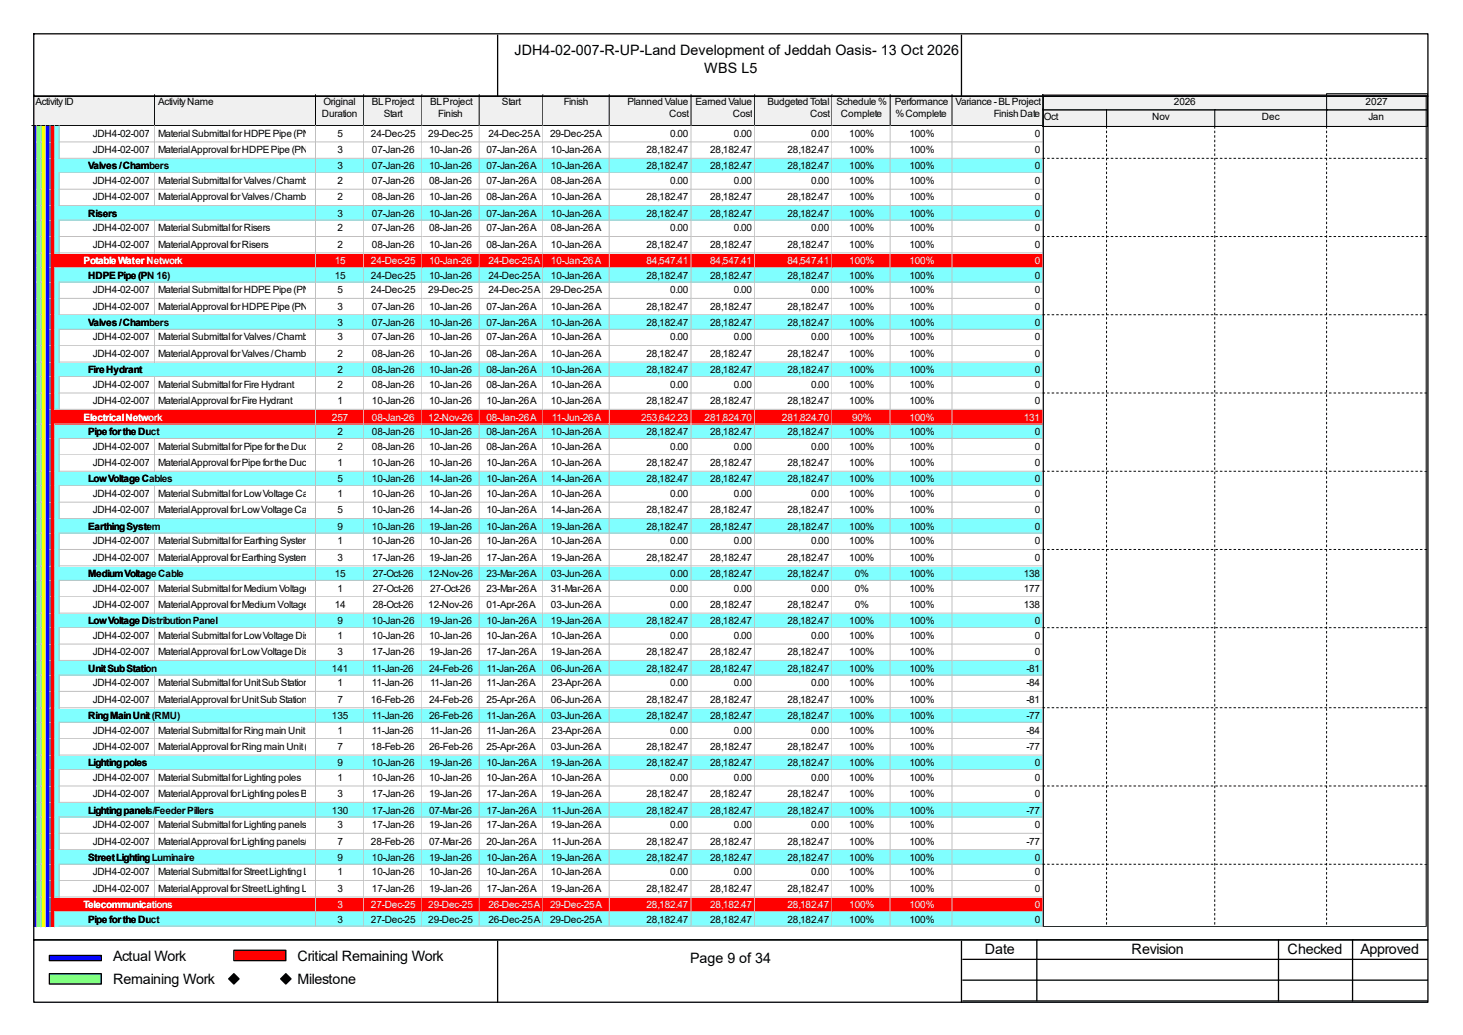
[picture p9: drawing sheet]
<svg xmlns="http://www.w3.org/2000/svg" width="297mm" height="210mm" viewBox="0 0 297 210" stroke-linecap="round" stroke-linejoin="round" font-family="sans-serif">
<defs><g id="words">
<g font-size="2.9">
<text x="104.4" y="11.1">JDH4-02-007-R-UP-Land Development of Jeddah Oasis- 13 Oct 2026</text>
<text x="143" y="14.8">WBS L5</text>
<text x="22.9" y="194.9">Actual Work</text>
<text x="60.4" y="194.9">Critical Remaining Work</text>
<text x="140.1" y="195.5">Page 9 of 34</text>
<text x="199.9" y="193.6">Date</text>
<text x="229.7" y="193.6">Revision</text>
<text x="261.4" y="193.6">Checked</text>
<text x="276.2" y="193.6">Approved</text>
<text x="22.9" y="199.7">Remaining Work</text>
<text x="60.4" y="199.7">Milestone</text>
</g>
<g font-size="2">
<text x="7.2" y="21.3">Activity ID</text>
<text x="32.1" y="21.3">Activity Name</text>
<text x="65.4" y="23.7">Duration</text>
<text x="65.7" y="21.3">Original</text>
<text x="75.5" y="21.3">BL Project</text>
<text x="77.9" y="23.7">Start</text>
<text x="87.3" y="21.3">BL Project</text>
<text x="89" y="23.7">Finish</text>
<text x="101.9" y="21.3">Start</text>
<text x="114.5" y="21.3">Finish</text>
<text x="127.4" y="21.3">Planned Value</text>
<text x="135.8" y="23.7">Cost</text>
<text x="141.2" y="21.3">Earned Value</text>
<text x="148.8" y="23.7">Cost</text>
<text x="155.8" y="21.3">Budgeted Total</text>
<text x="164.5" y="23.7">Cost</text>
<text x="169.8" y="21.3">Schedule %</text>
<text x="170.7" y="23.7">Complete</text>
<text x="181.7" y="21.3">Performance</text>
<text x="181.8" y="23.7">% Complete</text>
<text x="194" y="21.3">Variance - BL Project</text>
<text x="201.8" y="23.7">Finish Date</text>
<text x="238.3" y="21.3">2026</text>
<text x="277.2" y="21.3">2027</text>
<text x="18.8" y="27.7">JDH4-02-007-MA-1200</text>
<text x="32.1" y="27.7">Material Submittal for HDPE Pipe (PN 16)</text>
<text x="68.5" y="27.7">5</text>
<text x="75.3" y="27.7">24-Dec-25</text>
<text x="87" y="27.7">29-Dec-25</text>
<text x="99.1" y="27.7">24-Dec-25 A</text>
<text x="111.7" y="27.7">29-Dec-25 A</text>
<text x="136.1" y="27.7">0.00</text>
<text x="149" y="27.7">0.00</text>
<text x="164.7" y="27.7">0.00</text>
<text x="172.4" y="27.7">100%</text>
<text x="184.6" y="27.7">100%</text>
<text x="210.1" y="27.7">0</text>
<text x="211.9" y="24.4">Oct</text>
<text x="233.9" y="24.4">Nov</text>
<text x="256.2" y="24.4">Dec</text>
<text x="277.8" y="24.4">Jan</text>
<text x="17.9" y="34.4">Valves / Chambers</text>
<text x="18.8" y="31.1">JDH4-02-007-MA-1210</text>
<text x="32.1" y="31.1">Material Approval for HDPE Pipe (PN 16)</text>
<text x="68.5" y="31.1">3</text>
<text x="68.5" y="34.4">3</text>
<text x="75.5" y="31.1">07-Jan-26</text>
<text x="75.5" y="34.4">07-Jan-26</text>
<text x="87.1" y="31.1">10-Jan-26</text>
<text x="87.1" y="34.4">10-Jan-26</text>
<text x="98.8" y="31.1">07-Jan-26 A</text>
<text x="98.8" y="34.4">07-Jan-26 A</text>
<text x="111.8" y="31.1">10-Jan-26 A</text>
<text x="111.8" y="34.4">10-Jan-26 A</text>
<text x="131.2" y="31.1">28,182.47</text>
<text x="131.2" y="34.4">28,182.47</text>
<text x="144.2" y="31.1">28,182.47</text>
<text x="144.2" y="34.4">28,182.47</text>
<text x="159.9" y="31.1">28,182.47</text>
<text x="159.9" y="34.4">28,182.47</text>
<text x="172.4" y="31.1">100%</text>
<text x="172.4" y="34.4">100%</text>
<text x="184.6" y="31.1">100%</text>
<text x="184.6" y="34.4">100%</text>
<text x="210.1" y="31.1">0</text>
<text x="210.1" y="34.4">0</text>
<text x="18.8" y="37.3">JDH4-02-007-MA-1440</text>
<text x="18.8" y="40.7">JDH4-02-007-MA-1450</text>
<text x="32.1" y="37.3">Material Submittal for Valves / Chambers</text>
<text x="32.1" y="40.7">Material Approval for Valves / Chambers</text>
<text x="68.5" y="37.3">2</text>
<text x="68.5" y="40.7">2</text>
<text x="75.5" y="37.3">07-Jan-26</text>
<text x="75.5" y="40.7">08-Jan-26</text>
<text x="87.1" y="37.3">08-Jan-26</text>
<text x="87.1" y="40.7">10-Jan-26</text>
<text x="98.8" y="37.3">07-Jan-26 A</text>
<text x="98.8" y="40.7">08-Jan-26 A</text>
<text x="111.8" y="37.3">08-Jan-26 A</text>
<text x="111.8" y="40.7">10-Jan-26 A</text>
<text x="131.2" y="40.7">28,182.47</text>
<text x="136.1" y="37.3">0.00</text>
<text x="144.2" y="40.7">28,182.47</text>
<text x="149" y="37.3">0.00</text>
<text x="159.9" y="40.7">28,182.47</text>
<text x="164.7" y="37.3">0.00</text>
<text x="172.4" y="37.3">100%</text>
<text x="172.4" y="40.7">100%</text>
<text x="184.6" y="37.3">100%</text>
<text x="184.6" y="40.7">100%</text>
<text x="210.1" y="37.3">0</text>
<text x="210.1" y="40.7">0</text>
<text x="17.9" y="44">Risers</text>
<text x="18.8" y="46.9">JDH4-02-007-MA-1460</text>
<text x="32.1" y="46.9">Material Submittal for Risers</text>
<text x="68.5" y="44">3</text>
<text x="68.5" y="46.9">2</text>
<text x="75.5" y="44">07-Jan-26</text>
<text x="75.5" y="46.9">07-Jan-26</text>
<text x="87.1" y="44">10-Jan-26</text>
<text x="87.1" y="46.9">08-Jan-26</text>
<text x="98.8" y="44">07-Jan-26 A</text>
<text x="98.8" y="46.9">07-Jan-26 A</text>
<text x="111.8" y="44">10-Jan-26 A</text>
<text x="111.8" y="46.9">08-Jan-26 A</text>
<text x="131.2" y="44">28,182.47</text>
<text x="136.1" y="46.9">0.00</text>
<text x="144.2" y="44">28,182.47</text>
<text x="149" y="46.9">0.00</text>
<text x="159.9" y="44">28,182.47</text>
<text x="164.7" y="46.9">0.00</text>
<text x="172.4" y="44">100%</text>
<text x="172.4" y="46.9">100%</text>
<text x="184.6" y="44">100%</text>
<text x="184.6" y="46.9">100%</text>
<text x="210.1" y="44">0</text>
<text x="210.1" y="46.9">0</text>
<text x="18.8" y="50.2">JDH4-02-007-MA-1470</text>
<text x="32.1" y="50.2">Material Approval for Risers</text>
<text x="68.5" y="50.2">2</text>
<text x="75.5" y="50.2">08-Jan-26</text>
<text x="87.1" y="50.2">10-Jan-26</text>
<text x="98.8" y="50.2">08-Jan-26 A</text>
<text x="111.8" y="50.2">10-Jan-26 A</text>
<text x="131.2" y="50.2">28,182.47</text>
<text x="144.2" y="50.2">28,182.47</text>
<text x="159.9" y="50.2">28,182.47</text>
<text x="172.4" y="50.2">100%</text>
<text x="184.6" y="50.2">100%</text>
<text x="210.1" y="50.2">0</text>
<text x="17.9" y="56.6">HDPE Pipe (PN 16)</text>
<text x="18.8" y="59.5">JDH4-02-007-MA-1180</text>
<text x="32.1" y="59.5">Material Submittal for HDPE Pipe (PN 16)</text>
<text x="67.9" y="56.6">15</text>
<text x="68.5" y="59.5">5</text>
<text x="75.3" y="56.6">24-Dec-25</text>
<text x="75.3" y="59.5">24-Dec-25</text>
<text x="87" y="59.5">29-Dec-25</text>
<text x="87.1" y="56.6">10-Jan-26</text>
<text x="99.1" y="56.6">24-Dec-25 A</text>
<text x="99.1" y="59.5">24-Dec-25 A</text>
<text x="111.7" y="59.5">29-Dec-25 A</text>
<text x="111.8" y="56.6">10-Jan-26 A</text>
<text x="131.2" y="56.6">28,182.47</text>
<text x="136.1" y="59.5">0.00</text>
<text x="144.2" y="56.6">28,182.47</text>
<text x="149" y="59.5">0.00</text>
<text x="159.9" y="56.6">28,182.47</text>
<text x="164.7" y="59.5">0.00</text>
<text x="172.4" y="56.6">100%</text>
<text x="172.4" y="59.5">100%</text>
<text x="184.6" y="56.6">100%</text>
<text x="184.6" y="59.5">100%</text>
<text x="210.1" y="56.6">0</text>
<text x="210.1" y="59.5">0</text>
<text x="18.8" y="62.8">JDH4-02-007-MA-1190</text>
<text x="32.1" y="62.8">Material Approval for HDPE Pipe (PN 16)</text>
<text x="68.5" y="62.8">3</text>
<text x="75.5" y="62.8">07-Jan-26</text>
<text x="87.1" y="62.8">10-Jan-26</text>
<text x="98.8" y="62.8">07-Jan-26 A</text>
<text x="111.8" y="62.8">10-Jan-26 A</text>
<text x="131.2" y="62.8">28,182.47</text>
<text x="144.2" y="62.8">28,182.47</text>
<text x="159.9" y="62.8">28,182.47</text>
<text x="172.4" y="62.8">100%</text>
<text x="184.6" y="62.8">100%</text>
<text x="210.1" y="62.8">0</text>
<text x="17.9" y="66.1">Valves / Chambers</text>
<text x="18.8" y="69.1">JDH4-02-007-MA-1420</text>
<text x="32.1" y="69.1">Material Submittal for Valves / Chambers</text>
<text x="68.5" y="66.1">3</text>
<text x="68.5" y="69.1">3</text>
<text x="75.5" y="66.1">07-Jan-26</text>
<text x="75.5" y="69.1">07-Jan-26</text>
<text x="87.1" y="66.1">10-Jan-26</text>
<text x="87.1" y="69.1">10-Jan-26</text>
<text x="98.8" y="66.1">07-Jan-26 A</text>
<text x="98.8" y="69.1">07-Jan-26 A</text>
<text x="111.8" y="66.1">10-Jan-26 A</text>
<text x="111.8" y="69.1">10-Jan-26 A</text>
<text x="131.2" y="66.1">28,182.47</text>
<text x="136.1" y="69.1">0.00</text>
<text x="144.2" y="66.1">28,182.47</text>
<text x="149" y="69.1">0.00</text>
<text x="159.9" y="66.1">28,182.47</text>
<text x="164.7" y="69.1">0.00</text>
<text x="172.4" y="66.1">100%</text>
<text x="172.4" y="69.1">100%</text>
<text x="184.6" y="66.1">100%</text>
<text x="184.6" y="69.1">100%</text>
<text x="210.1" y="66.1">0</text>
<text x="210.1" y="69.1">0</text>
<text x="17.9" y="75.7">Fire Hydrant</text>
<text x="18.8" y="72.4">JDH4-02-007-MA-1430</text>
<text x="32.1" y="72.4">Material Approval for Valves / Chambers</text>
<text x="68.5" y="72.4">2</text>
<text x="68.5" y="75.7">2</text>
<text x="75.5" y="72.4">08-Jan-26</text>
<text x="75.5" y="75.7">08-Jan-26</text>
<text x="87.1" y="72.4">10-Jan-26</text>
<text x="87.1" y="75.7">10-Jan-26</text>
<text x="98.8" y="72.4">08-Jan-26 A</text>
<text x="98.8" y="75.7">08-Jan-26 A</text>
<text x="111.8" y="72.4">10-Jan-26 A</text>
<text x="111.8" y="75.7">10-Jan-26 A</text>
<text x="131.2" y="72.4">28,182.47</text>
<text x="131.2" y="75.7">28,182.47</text>
<text x="144.2" y="72.4">28,182.47</text>
<text x="144.2" y="75.7">28,182.47</text>
<text x="159.9" y="72.4">28,182.47</text>
<text x="159.9" y="75.7">28,182.47</text>
<text x="172.4" y="72.4">100%</text>
<text x="172.4" y="75.7">100%</text>
<text x="184.6" y="72.4">100%</text>
<text x="184.6" y="75.7">100%</text>
<text x="210.1" y="72.4">0</text>
<text x="210.1" y="75.7">0</text>
<text x="18.8" y="78.7">JDH4-02-007-MA-1660</text>
<text x="18.8" y="82">JDH4-02-007-MA-1670</text>
<text x="32.1" y="78.7">Material Submittal for Fire Hydrant</text>
<text x="32.1" y="82">Material Approval for Fire Hydrant</text>
<text x="68.5" y="78.7">2</text>
<text x="68.5" y="82">1</text>
<text x="75.5" y="78.7">08-Jan-26</text>
<text x="75.5" y="82">10-Jan-26</text>
<text x="87.1" y="78.7">10-Jan-26</text>
<text x="87.1" y="82">10-Jan-26</text>
<text x="98.8" y="78.7">08-Jan-26 A</text>
<text x="98.8" y="82">10-Jan-26 A</text>
<text x="111.8" y="78.7">10-Jan-26 A</text>
<text x="111.8" y="82">10-Jan-26 A</text>
<text x="131.2" y="82">28,182.47</text>
<text x="136.1" y="78.7">0.00</text>
<text x="144.2" y="82">28,182.47</text>
<text x="149" y="78.7">0.00</text>
<text x="159.9" y="82">28,182.47</text>
<text x="164.7" y="78.7">0.00</text>
<text x="172.4" y="78.7">100%</text>
<text x="172.4" y="82">100%</text>
<text x="184.6" y="78.7">100%</text>
<text x="184.6" y="82">100%</text>
<text x="210.1" y="78.7">0</text>
<text x="210.1" y="82">0</text>
<text x="17.9" y="88.3">Pipe for the Duct</text>
<text x="68.5" y="88.3">2</text>
<text x="75.5" y="88.3">08-Jan-26</text>
<text x="87.1" y="88.3">10-Jan-26</text>
<text x="98.8" y="88.3">08-Jan-26 A</text>
<text x="111.8" y="88.3">10-Jan-26 A</text>
<text x="131.2" y="88.3">28,182.47</text>
<text x="144.2" y="88.3">28,182.47</text>
<text x="159.9" y="88.3">28,182.47</text>
<text x="172.4" y="88.3">100%</text>
<text x="184.6" y="88.3">100%</text>
<text x="210.1" y="88.3">0</text>
<text x="18.8" y="91.2">JDH4-02-007-MA-1120</text>
<text x="18.8" y="94.6">JDH4-02-007-MA-1130</text>
<text x="32.1" y="91.2">Material Submittal for Pipe for the Duct</text>
<text x="32.1" y="94.6">Material Approval for Pipe for the Duct By SEC</text>
<text x="68.5" y="91.2">2</text>
<text x="68.5" y="94.6">1</text>
<text x="75.5" y="91.2">08-Jan-26</text>
<text x="75.5" y="94.6">10-Jan-26</text>
<text x="87.1" y="91.2">10-Jan-26</text>
<text x="87.1" y="94.6">10-Jan-26</text>
<text x="98.8" y="91.2">08-Jan-26 A</text>
<text x="98.8" y="94.6">10-Jan-26 A</text>
<text x="111.8" y="91.2">10-Jan-26 A</text>
<text x="111.8" y="94.6">10-Jan-26 A</text>
<text x="131.2" y="94.6">28,182.47</text>
<text x="136.1" y="91.2">0.00</text>
<text x="144.2" y="94.6">28,182.47</text>
<text x="149" y="91.2">0.00</text>
<text x="159.9" y="94.6">28,182.47</text>
<text x="164.7" y="91.2">0.00</text>
<text x="172.4" y="91.2">100%</text>
<text x="172.4" y="94.6">100%</text>
<text x="184.6" y="91.2">100%</text>
<text x="184.6" y="94.6">100%</text>
<text x="210.1" y="91.2">0</text>
<text x="210.1" y="94.6">0</text>
<text x="17.9" y="97.9">Low Voltage Cables</text>
<text x="18.8" y="100.8">JDH4-02-007-MA-1320</text>
<text x="32.1" y="100.8">Material Submittal for Low Voltage Cables</text>
<text x="68.5" y="97.9">5</text>
<text x="68.5" y="100.8">1</text>
<text x="75.5" y="97.9">10-Jan-26</text>
<text x="75.5" y="100.8">10-Jan-26</text>
<text x="87.1" y="97.9">14-Jan-26</text>
<text x="87.1" y="100.8">10-Jan-26</text>
<text x="98.8" y="97.9">10-Jan-26 A</text>
<text x="98.8" y="100.8">10-Jan-26 A</text>
<text x="111.8" y="97.9">14-Jan-26 A</text>
<text x="111.8" y="100.8">10-Jan-26 A</text>
<text x="131.2" y="97.9">28,182.47</text>
<text x="136.1" y="100.8">0.00</text>
<text x="144.2" y="97.9">28,182.47</text>
<text x="149" y="100.8">0.00</text>
<text x="159.9" y="97.9">28,182.47</text>
<text x="164.7" y="100.8">0.00</text>
<text x="172.4" y="97.9">100%</text>
<text x="172.4" y="100.8">100%</text>
<text x="184.6" y="97.9">100%</text>
<text x="184.6" y="100.8">100%</text>
<text x="210.1" y="97.9">0</text>
<text x="210.1" y="100.8">0</text>
<text x="17.9" y="107.5">Earthing System</text>
<text x="18.8" y="104.2">JDH4-02-007-MA-1330</text>
<text x="32.1" y="104.2">Material Approval for Low Voltage Cables By SEC</text>
<text x="68.5" y="104.2">5</text>
<text x="68.5" y="107.5">9</text>
<text x="75.5" y="104.2">10-Jan-26</text>
<text x="75.5" y="107.5">10-Jan-26</text>
<text x="87.1" y="104.2">14-Jan-26</text>
<text x="87.1" y="107.5">19-Jan-26</text>
<text x="98.8" y="104.2">10-Jan-26 A</text>
<text x="98.8" y="107.5">10-Jan-26 A</text>
<text x="111.8" y="104.2">14-Jan-26 A</text>
<text x="111.8" y="107.5">19-Jan-26 A</text>
<text x="131.2" y="104.2">28,182.47</text>
<text x="131.2" y="107.5">28,182.47</text>
<text x="144.2" y="104.2">28,182.47</text>
<text x="144.2" y="107.5">28,182.47</text>
<text x="159.9" y="104.2">28,182.47</text>
<text x="159.9" y="107.5">28,182.47</text>
<text x="172.4" y="104.2">100%</text>
<text x="172.4" y="107.5">100%</text>
<text x="184.6" y="104.2">100%</text>
<text x="184.6" y="107.5">100%</text>
<text x="210.1" y="104.2">0</text>
<text x="210.1" y="107.5">0</text>
<text x="18.8" y="110.4">JDH4-02-007-MA-1160</text>
<text x="18.8" y="113.7">JDH4-02-007-MA-1170</text>
<text x="32.1" y="110.4">Material Submittal for Earthing System</text>
<text x="32.1" y="113.7">Material Approval for Earthing System By SEC</text>
<text x="68.5" y="110.4">1</text>
<text x="68.5" y="113.7">3</text>
<text x="75.5" y="110.4">10-Jan-26</text>
<text x="75.5" y="113.7">17-Jan-26</text>
<text x="87.1" y="110.4">10-Jan-26</text>
<text x="87.1" y="113.7">19-Jan-26</text>
<text x="98.8" y="110.4">10-Jan-26 A</text>
<text x="98.8" y="113.7">17-Jan-26 A</text>
<text x="111.8" y="110.4">10-Jan-26 A</text>
<text x="111.8" y="113.7">19-Jan-26 A</text>
<text x="131.2" y="113.7">28,182.47</text>
<text x="136.1" y="110.4">0.00</text>
<text x="144.2" y="113.7">28,182.47</text>
<text x="149" y="110.4">0.00</text>
<text x="159.9" y="113.7">28,182.47</text>
<text x="164.7" y="110.4">0.00</text>
<text x="172.4" y="110.4">100%</text>
<text x="172.4" y="113.7">100%</text>
<text x="184.6" y="110.4">100%</text>
<text x="184.6" y="113.7">100%</text>
<text x="210.1" y="110.4">0</text>
<text x="210.1" y="113.7">0</text>
<text x="17.9" y="117.1">Medium Voltage Cable</text>
<text x="67.9" y="117.1">15</text>
<text x="75.7" y="117.1">27-Oct-26</text>
<text x="87" y="117.1">12-Nov-26</text>
<text x="98.8" y="117.1">23-Mar-26 A</text>
<text x="111.8" y="117.1">03-Jun-26 A</text>
<text x="136.1" y="117.1">0.00</text>
<text x="144.2" y="117.1">28,182.47</text>
<text x="159.9" y="117.1">28,182.47</text>
<text x="173.5" y="117.1">0%</text>
<text x="184.6" y="117.1">100%</text>
<text x="207.9" y="117.1">138</text>
<text x="18.8" y="120.1">JDH4-02-007-MA-1300</text>
<text x="18.8" y="123.4">JDH4-02-007-MA-1310</text>
<text x="32.1" y="120.1">Material Submittal for Medium Voltage Cable1</text>
<text x="32.1" y="123.4">Material Approval for Medium Voltage Cable By SEC 28-Oct-26</text>
<text x="67.9" y="123.4">14</text>
<text x="75.7" y="120.1">27-Oct-26</text>
<text x="87" y="123.4">12-Nov-26</text>
<text x="87.3" y="120.1">27-Oct-26</text>
<text x="98.8" y="120.1">23-Mar-26 A</text>
<text x="98.8" y="123.4">01-Apr-26 A</text>
<text x="111.8" y="120.1">31-Mar-26 A</text>
<text x="111.8" y="123.4">03-Jun-26 A</text>
<text x="136.1" y="120.1">0.00</text>
<text x="136.1" y="123.4">0.00</text>
<text x="144.2" y="123.4">28,182.47</text>
<text x="149" y="120.1">0.00</text>
<text x="159.9" y="123.4">28,182.47</text>
<text x="164.7" y="120.1">0.00</text>
<text x="173.5" y="120.1">0%</text>
<text x="173.5" y="123.4">0%</text>
<text x="184.6" y="120.1">100%</text>
<text x="184.6" y="123.4">100%</text>
<text x="207.9" y="120.1">177</text>
<text x="207.9" y="123.4">138</text>
<text x="17.9" y="126.7">Low Voltage Distribution Panel</text>
<text x="18.8" y="129.6">JDH4-02-007-MA-1140</text>
<text x="32.1" y="129.6">Material Submittal for Low Voltage Distribution Panel 10-Jan-26</text>
<text x="68.5" y="126.7">9</text>
<text x="68.5" y="129.6">1</text>
<text x="75.5" y="126.7">10-Jan-26</text>
<text x="87.1" y="126.7">19-Jan-26</text>
<text x="87.1" y="129.6">10-Jan-26</text>
<text x="98.8" y="126.7">10-Jan-26 A</text>
<text x="98.8" y="129.6">10-Jan-26 A</text>
<text x="111.8" y="126.7">19-Jan-26 A</text>
<text x="111.8" y="129.6">10-Jan-26 A</text>
<text x="131.2" y="126.7">28,182.47</text>
<text x="136.1" y="129.6">0.00</text>
<text x="144.2" y="126.7">28,182.47</text>
<text x="149" y="129.6">0.00</text>
<text x="159.9" y="126.7">28,182.47</text>
<text x="164.7" y="129.6">0.00</text>
<text x="172.4" y="126.7">100%</text>
<text x="172.4" y="129.6">100%</text>
<text x="184.6" y="126.7">100%</text>
<text x="184.6" y="129.6">100%</text>
<text x="210.1" y="126.7">0</text>
<text x="210.1" y="129.6">0</text>
<text x="17.9" y="136.3">Unit Sub Station</text>
<text x="18.8" y="133">JDH4-02-007-MA-1150</text>
<text x="32.1" y="133">Material Approval for Low Voltage Distribution Panel By SEC</text>
<text x="67.4" y="136.3">141</text>
<text x="68.5" y="133">3</text>
<text x="75.5" y="133">17-Jan-26</text>
<text x="75.5" y="136.3">11-Jan-26</text>
<text x="87.1" y="133">19-Jan-26</text>
<text x="87.1" y="136.3">24-Feb-26</text>
<text x="98.8" y="133">17-Jan-26 A</text>
<text x="98.8" y="136.3">11-Jan-26 A</text>
<text x="111.8" y="133">19-Jan-26 A</text>
<text x="111.8" y="136.3">06-Jun-26 A</text>
<text x="131.2" y="133">28,182.47</text>
<text x="131.2" y="136.3">28,182.47</text>
<text x="144.2" y="133">28,182.47</text>
<text x="144.2" y="136.3">28,182.47</text>
<text x="159.9" y="133">28,182.47</text>
<text x="159.9" y="136.3">28,182.47</text>
<text x="172.4" y="133">100%</text>
<text x="172.4" y="136.3">100%</text>
<text x="184.6" y="133">100%</text>
<text x="184.6" y="136.3">100%</text>
<text x="208.4" y="136.3">-81</text>
<text x="210.1" y="133">0</text>
<text x="18.8" y="139.2">JDH4-02-007-MA-1380</text>
<text x="18.8" y="142.6">JDH4-02-007-MA-1390</text>
<text x="32.1" y="139.2">Material Submittal for Unit Sub Station</text>
<text x="32.1" y="142.6">Material Approval for Unit Sub Station By SEC7</text>
<text x="68.5" y="139.2">1</text>
<text x="75.3" y="142.6">16-Feb-26</text>
<text x="75.5" y="139.2">11-Jan-26</text>
<text x="87.1" y="142.6">24-Feb-26</text>
<text x="87.3" y="139.2">11-Jan-26</text>
<text x="98.8" y="139.2">11-Jan-26 A</text>
<text x="98.8" y="142.6">25-Apr-26 A</text>
<text x="111.8" y="142.6">06-Jun-26 A</text>
<text x="112.1" y="139.2">23-Apr-26 A</text>
<text x="131.2" y="142.6">28,182.47</text>
<text x="136.1" y="139.2">0.00</text>
<text x="144.2" y="142.6">28,182.47</text>
<text x="149" y="139.2">0.00</text>
<text x="159.9" y="142.6">28,182.47</text>
<text x="164.7" y="139.2">0.00</text>
<text x="172.4" y="139.2">100%</text>
<text x="172.4" y="142.6">100%</text>
<text x="184.6" y="139.2">100%</text>
<text x="184.6" y="142.6">100%</text>
<text x="208.4" y="139.2">-84</text>
<text x="208.4" y="142.6">-81</text>
<text x="17.9" y="145.9">Ring Main Unit (RMU)</text>
<text x="18.8" y="148.8">JDH4-02-007-MA-1400</text>
<text x="32.1" y="148.8">Material Submittal for Ring main Unit (RMU) 1</text>
<text x="67.4" y="145.9">135</text>
<text x="75.5" y="145.9">11-Jan-26</text>
<text x="75.5" y="148.8">11-Jan-26</text>
<text x="87.1" y="145.9">26-Feb-26</text>
<text x="87.3" y="148.8">11-Jan-26</text>
<text x="98.8" y="145.9">11-Jan-26 A</text>
<text x="98.8" y="148.8">11-Jan-26 A</text>
<text x="111.8" y="145.9">03-Jun-26 A</text>
<text x="112.1" y="148.8">23-Apr-26 A</text>
<text x="131.2" y="145.9">28,182.47</text>
<text x="136.1" y="148.8">0.00</text>
<text x="144.2" y="145.9">28,182.47</text>
<text x="149" y="148.8">0.00</text>
<text x="159.9" y="145.9">28,182.47</text>
<text x="164.7" y="148.8">0.00</text>
<text x="172.4" y="145.9">100%</text>
<text x="172.4" y="148.8">100%</text>
<text x="184.6" y="145.9">100%</text>
<text x="184.6" y="148.8">100%</text>
<text x="208.4" y="145.9">-77</text>
<text x="208.4" y="148.8">-84</text>
<text x="17.9" y="155.5">Lighting poles</text>
<text x="18.8" y="152.1">JDH4-02-007-MA-1410</text>
<text x="32.1" y="152.1">Material Approval for Ring main Unit (RMU) By SEC</text>
<text x="68.5" y="152.1">7</text>
<text x="68.5" y="155.5">9</text>
<text x="75.3" y="152.1">18-Feb-26</text>
<text x="75.5" y="155.5">10-Jan-26</text>
<text x="87.1" y="152.1">26-Feb-26</text>
<text x="87.1" y="155.5">19-Jan-26</text>
<text x="98.8" y="152.1">25-Apr-26 A</text>
<text x="98.8" y="155.5">10-Jan-26 A</text>
<text x="111.8" y="152.1">03-Jun-26 A</text>
<text x="111.8" y="155.5">19-Jan-26 A</text>
<text x="131.2" y="152.1">28,182.47</text>
<text x="131.2" y="155.5">28,182.47</text>
<text x="144.2" y="152.1">28,182.47</text>
<text x="144.2" y="155.5">28,182.47</text>
<text x="159.9" y="152.1">28,182.47</text>
<text x="159.9" y="155.5">28,182.47</text>
<text x="172.4" y="152.1">100%</text>
<text x="172.4" y="155.5">100%</text>
<text x="184.6" y="152.1">100%</text>
<text x="184.6" y="155.5">100%</text>
<text x="208.4" y="152.1">-77</text>
<text x="210.1" y="155.5">0</text>
<text x="18.8" y="158.5">JDH4-02-007-MA-1340</text>
<text x="18.8" y="161.8">JDH4-02-007-MA-1350</text>
<text x="32.1" y="158.5">Material Submittal for Lighting poles</text>
<text x="32.1" y="161.8">Material Approval for Lighting poles By SEC 3</text>
<text x="68.5" y="158.5">1</text>
<text x="75.5" y="158.5">10-Jan-26</text>
<text x="75.5" y="161.8">17-Jan-26</text>
<text x="87.1" y="158.5">10-Jan-26</text>
<text x="87.1" y="161.8">19-Jan-26</text>
<text x="98.8" y="158.5">10-Jan-26 A</text>
<text x="98.8" y="161.8">17-Jan-26 A</text>
<text x="111.8" y="158.5">10-Jan-26 A</text>
<text x="111.8" y="161.8">19-Jan-26 A</text>
<text x="131.2" y="161.8">28,182.47</text>
<text x="136.1" y="158.5">0.00</text>
<text x="144.2" y="161.8">28,182.47</text>
<text x="149" y="158.5">0.00</text>
<text x="159.9" y="161.8">28,182.47</text>
<text x="164.7" y="158.5">0.00</text>
<text x="172.4" y="158.5">100%</text>
<text x="172.4" y="161.8">100%</text>
<text x="184.6" y="158.5">100%</text>
<text x="184.6" y="161.8">100%</text>
<text x="210.1" y="158.5">0</text>
<text x="210.1" y="161.8">0</text>
<text x="17.9" y="165.1">Lighting panels/Feeder Pillers</text>
<text x="67.4" y="165.1">130</text>
<text x="75.5" y="165.1">17-Jan-26</text>
<text x="87.1" y="165.1">07-Mar-26</text>
<text x="98.8" y="165.1">17-Jan-26 A</text>
<text x="112.1" y="165.1">11-Jun-26 A</text>
<text x="131.2" y="165.1">28,182.47</text>
<text x="144.2" y="165.1">28,182.47</text>
<text x="159.9" y="165.1">28,182.47</text>
<text x="172.4" y="165.1">100%</text>
<text x="184.6" y="165.1">100%</text>
<text x="208.4" y="165.1">-77</text>
<text x="18.8" y="168">JDH4-02-007-MA-1515</text>
<text x="18.8" y="171.4">JDH4-02-007-MA-1520</text>
<text x="32.1" y="168">Material Submittal for Lighting panels/Feeder Pillers By SEC</text>
<text x="32.1" y="171.4">Material Approval for Lighting panels/Feeder Pillers</text>
<text x="68.5" y="168">3</text>
<text x="68.5" y="171.4">7</text>
<text x="75.3" y="171.4">28-Feb-26</text>
<text x="75.5" y="168">17-Jan-26</text>
<text x="87.1" y="168">19-Jan-26</text>
<text x="87.1" y="171.4">07-Mar-26</text>
<text x="98.8" y="168">17-Jan-26 A</text>
<text x="98.8" y="171.4">20-Jan-26 A</text>
<text x="111.8" y="168">19-Jan-26 A</text>
<text x="112.1" y="171.4">11-Jun-26 A</text>
<text x="131.2" y="171.4">28,182.47</text>
<text x="136.1" y="168">0.00</text>
<text x="144.2" y="171.4">28,182.47</text>
<text x="149" y="168">0.00</text>
<text x="159.9" y="171.4">28,182.47</text>
<text x="164.7" y="168">0.00</text>
<text x="172.4" y="168">100%</text>
<text x="172.4" y="171.4">100%</text>
<text x="184.6" y="168">100%</text>
<text x="184.6" y="171.4">100%</text>
<text x="208.4" y="171.4">-77</text>
<text x="210.1" y="168">0</text>
<text x="17.9" y="174.7">Street Lighting Luminaire</text>
<text x="18.8" y="177.6">JDH4-02-007-MA-1360</text>
<text x="32.1" y="177.6">Material Submittal for Street Lighting Luminaire</text>
<text x="68.5" y="174.7">9</text>
<text x="68.5" y="177.6">1</text>
<text x="75.5" y="174.7">10-Jan-26</text>
<text x="75.5" y="177.6">10-Jan-26</text>
<text x="87.1" y="174.7">19-Jan-26</text>
<text x="87.1" y="177.6">10-Jan-26</text>
<text x="98.8" y="174.7">10-Jan-26 A</text>
<text x="98.8" y="177.6">10-Jan-26 A</text>
<text x="111.8" y="174.7">19-Jan-26 A</text>
<text x="111.8" y="177.6">10-Jan-26 A</text>
<text x="131.2" y="174.7">28,182.47</text>
<text x="136.1" y="177.6">0.00</text>
<text x="144.2" y="174.7">28,182.47</text>
<text x="149" y="177.6">0.00</text>
<text x="159.9" y="174.7">28,182.47</text>
<text x="164.7" y="177.6">0.00</text>
<text x="172.4" y="174.7">100%</text>
<text x="172.4" y="177.6">100%</text>
<text x="184.6" y="174.7">100%</text>
<text x="184.6" y="177.6">100%</text>
<text x="210.1" y="174.7">0</text>
<text x="210.1" y="177.6">0</text>
<text x="18.8" y="181">JDH4-02-007-MA-1370</text>
<text x="32.1" y="181">Material Approval for Street Lighting Luminaire By SEC</text>
<text x="68.5" y="181">3</text>
<text x="75.5" y="181">17-Jan-26</text>
<text x="87.1" y="181">19-Jan-26</text>
<text x="98.8" y="181">17-Jan-26 A</text>
<text x="111.8" y="181">19-Jan-26 A</text>
<text x="131.2" y="181">28,182.47</text>
<text x="144.2" y="181">28,182.47</text>
<text x="159.9" y="181">28,182.47</text>
<text x="172.4" y="181">100%</text>
<text x="184.6" y="181">100%</text>
<text x="210.1" y="181">0</text>
<text x="17.9" y="187.2">Pipe for the Duct</text>
<text x="68.5" y="187.2">3</text>
<text x="75.3" y="187.2">27-Dec-25</text>
<text x="87" y="187.2">29-Dec-25</text>
<text x="99.1" y="187.2">26-Dec-25 A</text>
<text x="111.7" y="187.2">29-Dec-25 A</text>
<text x="131.2" y="187.2">28,182.47</text>
<text x="144.2" y="187.2">28,182.47</text>
<text x="159.9" y="187.2">28,182.47</text>
<text x="172.4" y="187.2">100%</text>
<text x="184.6" y="187.2">100%</text>
<text x="210.1" y="187.2">0</text>
</g>
<g font-size="2" fill="#fff">
<text x="17" y="53.6">Potable Water Network</text>
<text x="67.9" y="53.6">15</text>
<text x="75.3" y="53.6">24-Dec-25</text>
<text x="87.1" y="53.6">10-Jan-26</text>
<text x="99.1" y="53.6">24-Dec-25 A</text>
<text x="111.8" y="53.6">10-Jan-26 A</text>
<text x="131.2" y="53.6">84,547.41</text>
<text x="144.2" y="53.6">84,547.41</text>
<text x="159.9" y="53.6">84,547.41</text>
<text x="172.4" y="53.6">100%</text>
<text x="184.6" y="53.6">100%</text>
<text x="210.1" y="53.6">0</text>
<text x="17" y="85.3">Electrical Network</text>
<text x="67.4" y="85.3">257</text>
<text x="75.5" y="85.3">08-Jan-26</text>
<text x="87" y="85.3">12-Nov-26</text>
<text x="98.8" y="85.3">08-Jan-26 A</text>
<text x="112.1" y="85.3">11-Jun-26 A</text>
<text x="130.1" y="85.3">253,642.23</text>
<text x="143" y="85.3">281,824.70</text>
<text x="158.7" y="85.3">281,824.70</text>
<text x="173" y="85.3">90%</text>
<text x="184.6" y="85.3">100%</text>
<text x="207.9" y="85.3">131</text>
<text x="17" y="184.3">Telecommunications</text>
<text x="68.5" y="184.3">3</text>
<text x="75.3" y="184.3">27-Dec-25</text>
<text x="87" y="184.3">29-Dec-25</text>
<text x="99.1" y="184.3">26-Dec-25 A</text>
<text x="111.7" y="184.3">29-Dec-25 A</text>
<text x="131.2" y="184.3">28,182.47</text>
<text x="144.2" y="184.3">28,182.47</text>
<text x="159.9" y="184.3">28,182.47</text>
<text x="172.4" y="184.3">100%</text>
<text x="184.6" y="184.3">100%</text>
<text x="210.1" y="184.3">0</text>
</g>
</g></defs>
<path d="M6.6 19.2h25v6.5h-25z" fill="#f0f0f0"/>
<path d="M31.4 19.2v6.3h-24.9" fill="none" stroke="#000" stroke-width=".2"/>
<path d="M31.6 19.2h32.6v6.5h-32.6z" fill="#f0f0f0"/>
<path d="M64.1 19.2v6.3h-32.7" fill="none" stroke="#000" stroke-width=".2"/>
<path d="M64.2 19.2h9.8v6.5h-9.8z" fill="#f0f0f0"/>
<path d="M73.8 19.2v6.3h-9.7" fill="none" stroke="#000" stroke-width=".2"/>
<path d="M74 19.2h11.9v6.5h-11.9z" fill="#f0f0f0"/>
<path d="M85.7 19.2v6.3h-11.9" fill="none" stroke="#000" stroke-width=".2"/>
<path d="M85.9 19.2h11.6v6.5h-11.6z" fill="#f0f0f0"/>
<path d="M97.3 19.2v6.3h-11.6" fill="none" stroke="#000" stroke-width=".2"/>
<path d="M97.5 19.2h12.9v6.5h-12.9z" fill="#f0f0f0"/>
<path d="M110.2 19.2v6.3h-12.9" fill="none" stroke="#000" stroke-width=".2"/>
<path d="M110.4 19.2h13.5v6.5h-13.5z" fill="#f0f0f0"/>
<path d="M123.7 19.2v6.3h-13.5" fill="none" stroke="#000" stroke-width=".2"/>
<path d="M123.9 19.2h16.6v6.5h-16.6z" fill="#f0f0f0"/>
<path d="M140.3 19.2v6.3h-16.6" fill="none" stroke="#000" stroke-width=".2"/>
<path d="M140.5 19.2h12.9v6.5h-12.9z" fill="#f0f0f0"/>
<path d="M153.2 19.2v6.3h-12.9" fill="none" stroke="#000" stroke-width=".2"/>
<path d="M153.4 19.2h15.7v6.5h-15.7z" fill="#f0f0f0"/>
<path d="M168.9 19.2v6.3h-15.7" fill="none" stroke="#000" stroke-width=".2"/>
<path d="M169.1 19.2h11.8v6.5h-11.8z" fill="#f0f0f0"/>
<path d="M180.7 19.2v6.3h-11.8" fill="none" stroke="#000" stroke-width=".2"/>
<path d="M180.9 19.2h12.6v6.5h-12.6z" fill="#f0f0f0"/>
<path d="M193.3 19.2v6.3h-12.6" fill="none" stroke="#000" stroke-width=".2"/>
<path d="M193.5 19.2h18.4v6.5h-18.4z" fill="#f0f0f0"/>
<path d="M211.7 19.2v6.3h-18.4" fill="none" stroke="#000" stroke-width=".2"/>
<path d="M6.6 25.7h1v3.3h-1z" fill="#00f"/>
<path d="M7.4 25.5v3.5" fill="none" stroke="#c0c0c0" stroke-width=".2"/>
<path d="M7.6 25.7h.9v3.3h-.9z" fill="#80ff80"/>
<path d="M8.3 25.5v3.5" fill="none" stroke="#c0c0c0" stroke-width=".2"/>
<path d="M8.5 25.7h.9v3.3h-.9z" fill="#ff0"/>
<path d="M9.2 25.5v3.5" fill="none" stroke="#c0c0c0" stroke-width=".2"/>
<path d="M9.4 25.7h.9v3.3h-.9z" fill="#00f"/>
<path d="M10.2 25.5v3.5" fill="none" stroke="#c0c0c0" stroke-width=".2"/>
<path d="M10.3 25.7h1v3.3h-1z" fill="#f00"/>
<path d="M11.1 25.5v3.5" fill="none" stroke="#c0c0c0" stroke-width=".2"/>
<path d="M11.3 25.7h.9v3.3h-.9z" fill="#80ffff"/>
<path d="M12 25.5v3.5" fill="none" stroke="#c0c0c0" stroke-width=".2"/>
<path d="M12.2 25.7h19.4v3.3h-19.4z" fill="#fff"/>
<path d="M12 28.8h19.6M31.4 25.5v3.5" fill="none" stroke="#c0c0c0" stroke-width=".2"/>
<path d="M31.6 25.7h32.6v3.3h-32.6z" fill="#fff"/>
<path d="M64.1 25.5v3.3h-32.5" fill="none" stroke="#c0c0c0" stroke-width=".2"/>
<path d="M64.2 25.7h9.8v3.3h-9.8z" fill="#fff"/>
<path d="M73.8 25.5v3.3h-9.6" fill="none" stroke="#c0c0c0" stroke-width=".2"/>
<path d="M74 25.7h11.9v3.3h-11.9z" fill="#fff"/>
<path d="M85.7 25.5v3.3h-11.7" fill="none" stroke="#c0c0c0" stroke-width=".2"/>
<path d="M85.9 25.7h11.6v3.3h-11.6z" fill="#fff"/>
<path d="M97.3 25.5v3.3h-11.5" fill="none" stroke="#c0c0c0" stroke-width=".2"/>
<path d="M97.5 25.7h12.9v3.3h-12.9z" fill="#fff"/>
<path d="M110.2 25.5v3.3h-12.7" fill="none" stroke="#c0c0c0" stroke-width=".2"/>
<path d="M110.4 25.7h13.5v3.3h-13.5z" fill="#fff"/>
<path d="M123.7 25.5v3.3h-13.3" fill="none" stroke="#c0c0c0" stroke-width=".2"/>
<path d="M123.9 25.7h16.6v3.3h-16.6z" fill="#fff"/>
<path d="M140.3 25.5v3.3h-16.4" fill="none" stroke="#c0c0c0" stroke-width=".2"/>
<path d="M140.5 25.7h12.9v3.3h-12.9z" fill="#fff"/>
<path d="M153.2 25.5v3.3h-12.7" fill="none" stroke="#c0c0c0" stroke-width=".2"/>
<path d="M153.4 25.7h15.7v3.3h-15.7z" fill="#fff"/>
<path d="M168.9 25.5v3.3h-15.5" fill="none" stroke="#c0c0c0" stroke-width=".2"/>
<path d="M169.1 25.7h11.8v3.3h-11.8z" fill="#fff"/>
<path d="M180.7 25.5v3.3h-11.6" fill="none" stroke="#c0c0c0" stroke-width=".2"/>
<path d="M180.9 25.7h12.6v3.3h-12.6z" fill="#fff"/>
<path d="M193.3 25.5v3.3h-12.4" fill="none" stroke="#c0c0c0" stroke-width=".2"/>
<path d="M193.5 25.7h18.4v3.3h-18.4z" fill="#fff"/>
<path d="M211.7 25.5v3.3h-18.2" fill="none" stroke="#c0c0c0" stroke-width=".2"/>
<path d="M6.6 29h1v3.3h-1z" fill="#00f"/>
<path d="M7.4 28.8v3.5" fill="none" stroke="#c0c0c0" stroke-width=".2"/>
<path d="M7.6 29h.9v3.3h-.9z" fill="#80ff80"/>
<path d="M8.3 28.8v3.5" fill="none" stroke="#c0c0c0" stroke-width=".2"/>
<path d="M8.5 29h.9v3.3h-.9z" fill="#ff0"/>
<path d="M9.2 28.8v3.5" fill="none" stroke="#c0c0c0" stroke-width=".2"/>
<path d="M9.4 29h.9v3.3h-.9z" fill="#00f"/>
<path d="M10.2 28.8v3.5" fill="none" stroke="#c0c0c0" stroke-width=".2"/>
<path d="M10.3 29h1v3.3h-1z" fill="#f00"/>
<path d="M11.1 28.8v3.5" fill="none" stroke="#c0c0c0" stroke-width=".2"/>
<path d="M11.3 29h.9v3.3h-.9z" fill="#80ffff"/>
<path d="M12 28.8v3.5" fill="none" stroke="#c0c0c0" stroke-width=".2"/>
<path d="M12.2 29h19.4v3.3h-19.4z" fill="#fff"/>
<path d="M12 32.1h19.6M31.4 28.8v3.5" fill="none" stroke="#c0c0c0" stroke-width=".2"/>
<path d="M31.6 29h32.6v3.3h-32.6z" fill="#fff"/>
<path d="M64.1 28.8v3.3h-32.5" fill="none" stroke="#c0c0c0" stroke-width=".2"/>
<path d="M64.2 29h9.8v3.3h-9.8z" fill="#fff"/>
<path d="M73.8 28.8v3.3h-9.6" fill="none" stroke="#c0c0c0" stroke-width=".2"/>
<path d="M74 29h11.9v3.3h-11.9z" fill="#fff"/>
<path d="M85.7 28.8v3.3h-11.7" fill="none" stroke="#c0c0c0" stroke-width=".2"/>
<path d="M85.9 29h11.6v3.3h-11.6z" fill="#fff"/>
<path d="M97.3 28.8v3.3h-11.5" fill="none" stroke="#c0c0c0" stroke-width=".2"/>
<path d="M97.5 29h12.9v3.3h-12.9z" fill="#fff"/>
<path d="M110.2 28.8v3.3h-12.7" fill="none" stroke="#c0c0c0" stroke-width=".2"/>
<path d="M110.4 29h13.5v3.3h-13.5z" fill="#fff"/>
<path d="M123.7 28.8v3.3h-13.3" fill="none" stroke="#c0c0c0" stroke-width=".2"/>
<path d="M123.9 29h16.6v3.3h-16.6z" fill="#fff"/>
<path d="M140.3 28.8v3.3h-16.4" fill="none" stroke="#c0c0c0" stroke-width=".2"/>
<path d="M140.5 29h12.9v3.3h-12.9z" fill="#fff"/>
<path d="M153.2 28.8v3.3h-12.7" fill="none" stroke="#c0c0c0" stroke-width=".2"/>
<path d="M153.4 29h15.7v3.3h-15.7z" fill="#fff"/>
<path d="M168.9 28.8v3.3h-15.5" fill="none" stroke="#c0c0c0" stroke-width=".2"/>
<path d="M169.1 29h11.8v3.3h-11.8z" fill="#fff"/>
<path d="M180.7 28.8v3.3h-11.6" fill="none" stroke="#c0c0c0" stroke-width=".2"/>
<path d="M180.9 29h12.6v3.3h-12.6z" fill="#fff"/>
<path d="M193.3 28.8v3.3h-12.4" fill="none" stroke="#c0c0c0" stroke-width=".2"/>
<path d="M193.5 29h18.4v3.3h-18.4z" fill="#fff"/>
<path d="M211.7 28.8v3.3h-18.2" fill="none" stroke="#c0c0c0" stroke-width=".2"/>
<path d="M6.6 32.3h1v3h-1z" fill="#00f"/>
<path d="M7.4 32.1v3.2" fill="none" stroke="#c0c0c0" stroke-width=".2"/>
<path d="M7.6 32.3h.9v3h-.9z" fill="#80ff80"/>
<path d="M8.3 32.1v3.2" fill="none" stroke="#c0c0c0" stroke-width=".2"/>
<path d="M8.5 32.3h.9v3h-.9z" fill="#ff0"/>
<path d="M9.2 32.1v3.2" fill="none" stroke="#c0c0c0" stroke-width=".2"/>
<path d="M9.4 32.3h.9v3h-.9z" fill="#00f"/>
<path d="M10.2 32.1v3.2" fill="none" stroke="#c0c0c0" stroke-width=".2"/>
<path d="M10.3 32.3h1v3h-1z" fill="#f00"/>
<path d="M11.1 32.1v3.2" fill="none" stroke="#c0c0c0" stroke-width=".2"/>
<path d="M11.3 32.3h20.3v3h-20.3z" fill="#80ffff"/>
<path d="M12 35.1h19.6" fill="none" stroke="#c0c0c0" stroke-width=".2"/>
<path d="M31.6 32.3h32.6v3h-32.6z" fill="#80ffff"/>
<path d="M64.1 32.1v3h-32.5" fill="none" stroke="#c0c0c0" stroke-width=".2"/>
<path d="M64.2 32.3h9.8v3h-9.8z" fill="#80ffff"/>
<path d="M73.8 32.1v3h-9.6" fill="none" stroke="#c0c0c0" stroke-width=".2"/>
<path d="M74 32.3h11.9v3h-11.9z" fill="#80ffff"/>
<path d="M85.7 32.1v3h-11.7" fill="none" stroke="#c0c0c0" stroke-width=".2"/>
<path d="M85.9 32.3h11.6v3h-11.6z" fill="#80ffff"/>
<path d="M97.3 32.1v3h-11.5" fill="none" stroke="#c0c0c0" stroke-width=".2"/>
<path d="M97.5 32.3h12.9v3h-12.9z" fill="#80ffff"/>
<path d="M110.2 32.1v3h-12.7" fill="none" stroke="#c0c0c0" stroke-width=".2"/>
<path d="M110.4 32.3h13.5v3h-13.5z" fill="#80ffff"/>
<path d="M123.7 32.1v3h-13.3" fill="none" stroke="#c0c0c0" stroke-width=".2"/>
<path d="M123.9 32.3h16.6v3h-16.6z" fill="#80ffff"/>
<path d="M140.3 32.1v3h-16.4" fill="none" stroke="#c0c0c0" stroke-width=".2"/>
<path d="M140.5 32.3h12.9v3h-12.9z" fill="#80ffff"/>
<path d="M153.2 32.1v3h-12.7" fill="none" stroke="#c0c0c0" stroke-width=".2"/>
<path d="M153.4 32.3h15.7v3h-15.7z" fill="#80ffff"/>
<path d="M168.9 32.1v3h-15.5" fill="none" stroke="#c0c0c0" stroke-width=".2"/>
<path d="M169.1 32.3h11.8v3h-11.8z" fill="#80ffff"/>
<path d="M180.7 32.1v3h-11.6" fill="none" stroke="#c0c0c0" stroke-width=".2"/>
<path d="M180.9 32.3h12.6v3h-12.6z" fill="#80ffff"/>
<path d="M193.3 32.1v3h-12.4" fill="none" stroke="#c0c0c0" stroke-width=".2"/>
<path d="M193.5 32.3h18.4v3h-18.4z" fill="#80ffff"/>
<path d="M211.7 32.1v3h-18.2" fill="none" stroke="#c0c0c0" stroke-width=".2"/>
<path d="M6.6 35.3h1v3.3h-1z" fill="#00f"/>
<path d="M7.4 35.1v3.5" fill="none" stroke="#c0c0c0" stroke-width=".2"/>
<path d="M7.6 35.3h.9v3.3h-.9z" fill="#80ff80"/>
<path d="M8.3 35.1v3.5" fill="none" stroke="#c0c0c0" stroke-width=".2"/>
<path d="M8.5 35.3h.9v3.3h-.9z" fill="#ff0"/>
<path d="M9.2 35.1v3.5" fill="none" stroke="#c0c0c0" stroke-width=".2"/>
<path d="M9.4 35.3h.9v3.3h-.9z" fill="#00f"/>
<path d="M10.2 35.1v3.5" fill="none" stroke="#c0c0c0" stroke-width=".2"/>
<path d="M10.3 35.3h1v3.3h-1z" fill="#f00"/>
<path d="M11.1 35.1v3.5" fill="none" stroke="#c0c0c0" stroke-width=".2"/>
<path d="M11.3 35.3h.9v3.3h-.9z" fill="#80ffff"/>
<path d="M12 35.1v3.5" fill="none" stroke="#c0c0c0" stroke-width=".2"/>
<path d="M12.2 35.3h19.4v3.3h-19.4z" fill="#fff"/>
<path d="M12 38.4h19.6M31.4 35.1v3.5" fill="none" stroke="#c0c0c0" stroke-width=".2"/>
<path d="M31.6 35.3h32.6v3.3h-32.6z" fill="#fff"/>
<path d="M64.1 35.1v3.3h-32.5" fill="none" stroke="#c0c0c0" stroke-width=".2"/>
<path d="M64.2 35.3h9.8v3.3h-9.8z" fill="#fff"/>
<path d="M73.8 35.1v3.3h-9.6" fill="none" stroke="#c0c0c0" stroke-width=".2"/>
<path d="M74 35.3h11.9v3.3h-11.9z" fill="#fff"/>
<path d="M85.7 35.1v3.3h-11.7" fill="none" stroke="#c0c0c0" stroke-width=".2"/>
<path d="M85.9 35.3h11.6v3.3h-11.6z" fill="#fff"/>
<path d="M97.3 35.1v3.3h-11.5" fill="none" stroke="#c0c0c0" stroke-width=".2"/>
<path d="M97.5 35.3h12.9v3.3h-12.9z" fill="#fff"/>
<path d="M110.2 35.1v3.3h-12.7" fill="none" stroke="#c0c0c0" stroke-width=".2"/>
<path d="M110.4 35.3h13.5v3.3h-13.5z" fill="#fff"/>
<path d="M123.7 35.1v3.3h-13.3" fill="none" stroke="#c0c0c0" stroke-width=".2"/>
<path d="M123.9 35.3h16.6v3.3h-16.6z" fill="#fff"/>
<path d="M140.3 35.1v3.3h-16.4" fill="none" stroke="#c0c0c0" stroke-width=".2"/>
<path d="M140.5 35.3h12.9v3.3h-12.9z" fill="#fff"/>
<path d="M153.2 35.1v3.3h-12.7" fill="none" stroke="#c0c0c0" stroke-width=".2"/>
<path d="M153.4 35.3h15.7v3.3h-15.7z" fill="#fff"/>
<path d="M168.9 35.1v3.3h-15.5" fill="none" stroke="#c0c0c0" stroke-width=".2"/>
<path d="M169.1 35.3h11.8v3.3h-11.8z" fill="#fff"/>
<path d="M180.7 35.1v3.3h-11.6" fill="none" stroke="#c0c0c0" stroke-width=".2"/>
<path d="M180.9 35.3h12.6v3.3h-12.6z" fill="#fff"/>
<path d="M193.3 35.1v3.3h-12.4" fill="none" stroke="#c0c0c0" stroke-width=".2"/>
<path d="M193.5 35.3h18.4v3.3h-18.4z" fill="#fff"/>
<path d="M211.7 35.1v3.3h-18.2" fill="none" stroke="#c0c0c0" stroke-width=".2"/>
<path d="M6.6 38.6h1v3.3h-1z" fill="#00f"/>
<path d="M7.4 38.4v3.5" fill="none" stroke="#c0c0c0" stroke-width=".2"/>
<path d="M7.6 38.6h.9v3.3h-.9z" fill="#80ff80"/>
<path d="M8.3 38.4v3.5" fill="none" stroke="#c0c0c0" stroke-width=".2"/>
<path d="M8.5 38.6h.9v3.3h-.9z" fill="#ff0"/>
<path d="M9.2 38.4v3.5" fill="none" stroke="#c0c0c0" stroke-width=".2"/>
<path d="M9.4 38.6h.9v3.3h-.9z" fill="#00f"/>
<path d="M10.2 38.4v3.5" fill="none" stroke="#c0c0c0" stroke-width=".2"/>
<path d="M10.3 38.6h1v3.3h-1z" fill="#f00"/>
<path d="M11.1 38.4v3.5" fill="none" stroke="#c0c0c0" stroke-width=".2"/>
<path d="M11.3 38.6h.9v3.3h-.9z" fill="#80ffff"/>
<path d="M12 38.4v3.5" fill="none" stroke="#c0c0c0" stroke-width=".2"/>
<path d="M12.2 38.6h19.4v3.3h-19.4z" fill="#fff"/>
<path d="M31.4 38.4v3.5M12 41.7h19.6" fill="none" stroke="#c0c0c0" stroke-width=".2"/>
<path d="M31.6 38.6h32.6v3.3h-32.6z" fill="#fff"/>
<path d="M64.1 38.4v3.3h-32.5" fill="none" stroke="#c0c0c0" stroke-width=".2"/>
<path d="M64.2 38.6h9.8v3.3h-9.8z" fill="#fff"/>
<path d="M73.8 38.4v3.3h-9.6" fill="none" stroke="#c0c0c0" stroke-width=".2"/>
<path d="M74 38.6h11.9v3.3h-11.9z" fill="#fff"/>
<path d="M85.7 38.4v3.3h-11.7" fill="none" stroke="#c0c0c0" stroke-width=".2"/>
<path d="M85.9 38.6h11.6v3.3h-11.6z" fill="#fff"/>
<path d="M97.3 38.4v3.3h-11.5" fill="none" stroke="#c0c0c0" stroke-width=".2"/>
<path d="M97.5 38.6h12.9v3.3h-12.9z" fill="#fff"/>
<path d="M110.2 38.4v3.3h-12.7" fill="none" stroke="#c0c0c0" stroke-width=".2"/>
<path d="M110.4 38.6h13.5v3.3h-13.5z" fill="#fff"/>
<path d="M123.7 38.4v3.3h-13.3" fill="none" stroke="#c0c0c0" stroke-width=".2"/>
<path d="M123.9 38.6h16.6v3.3h-16.6z" fill="#fff"/>
<path d="M140.3 38.4v3.3h-16.4" fill="none" stroke="#c0c0c0" stroke-width=".2"/>
<path d="M140.5 38.6h12.9v3.3h-12.9z" fill="#fff"/>
<path d="M153.2 38.4v3.3h-12.7" fill="none" stroke="#c0c0c0" stroke-width=".2"/>
<path d="M153.4 38.6h15.7v3.3h-15.7z" fill="#fff"/>
<path d="M168.9 38.4v3.3h-15.5" fill="none" stroke="#c0c0c0" stroke-width=".2"/>
<path d="M169.1 38.6h11.8v3.3h-11.8z" fill="#fff"/>
<path d="M180.7 38.4v3.3h-11.6" fill="none" stroke="#c0c0c0" stroke-width=".2"/>
<path d="M180.9 38.6h12.6v3.3h-12.6z" fill="#fff"/>
<path d="M193.3 38.4v3.3h-12.4" fill="none" stroke="#c0c0c0" stroke-width=".2"/>
<path d="M193.5 38.6h18.4v3.3h-18.4z" fill="#fff"/>
<path d="M211.7 38.4v3.3h-18.2" fill="none" stroke="#c0c0c0" stroke-width=".2"/>
<path d="M6.6 41.9h1v3h-1z" fill="#00f"/>
<path d="M7.4 41.7v3.2" fill="none" stroke="#c0c0c0" stroke-width=".2"/>
<path d="M7.6 41.9h.9v3h-.9z" fill="#80ff80"/>
<path d="M8.3 41.7v3.2" fill="none" stroke="#c0c0c0" stroke-width=".2"/>
<path d="M8.5 41.9h.9v3h-.9z" fill="#ff0"/>
<path d="M9.2 41.7v3.2" fill="none" stroke="#c0c0c0" stroke-width=".2"/>
<path d="M9.4 41.9h.9v3h-.9z" fill="#00f"/>
<path d="M10.2 41.7v3.2" fill="none" stroke="#c0c0c0" stroke-width=".2"/>
<path d="M10.3 41.9h1v3h-1z" fill="#f00"/>
<path d="M11.1 41.7v3.2" fill="none" stroke="#c0c0c0" stroke-width=".2"/>
<path d="M11.3 41.9h20.3v3h-20.3z" fill="#80ffff"/>
<path d="M12 44.7h19.6" fill="none" stroke="#c0c0c0" stroke-width=".2"/>
<path d="M31.6 41.9h32.6v3h-32.6z" fill="#80ffff"/>
<path d="M64.1 41.7v3h-32.5" fill="none" stroke="#c0c0c0" stroke-width=".2"/>
<path d="M64.2 41.9h9.8v3h-9.8z" fill="#80ffff"/>
<path d="M73.8 41.7v3h-9.6" fill="none" stroke="#c0c0c0" stroke-width=".2"/>
<path d="M74 41.9h11.9v3h-11.9z" fill="#80ffff"/>
<path d="M85.7 41.7v3h-11.7" fill="none" stroke="#c0c0c0" stroke-width=".2"/>
<path d="M85.9 41.9h11.6v3h-11.6z" fill="#80ffff"/>
<path d="M97.3 41.7v3h-11.5" fill="none" stroke="#c0c0c0" stroke-width=".2"/>
<path d="M97.5 41.9h12.9v3h-12.9z" fill="#80ffff"/>
<path d="M110.2 41.7v3h-12.7" fill="none" stroke="#c0c0c0" stroke-width=".2"/>
<path d="M110.4 41.9h13.5v3h-13.5z" fill="#80ffff"/>
<path d="M123.7 41.7v3h-13.3" fill="none" stroke="#c0c0c0" stroke-width=".2"/>
<path d="M123.9 41.9h16.6v3h-16.6z" fill="#80ffff"/>
<path d="M140.3 41.7v3h-16.4" fill="none" stroke="#c0c0c0" stroke-width=".2"/>
<path d="M140.5 41.9h12.9v3h-12.9z" fill="#80ffff"/>
<path d="M153.2 41.7v3h-12.7" fill="none" stroke="#c0c0c0" stroke-width=".2"/>
<path d="M153.4 41.9h15.7v3h-15.7z" fill="#80ffff"/>
<path d="M168.9 41.7v3h-15.5" fill="none" stroke="#c0c0c0" stroke-width=".2"/>
<path d="M169.1 41.9h11.8v3h-11.8z" fill="#80ffff"/>
<path d="M180.7 41.7v3h-11.6" fill="none" stroke="#c0c0c0" stroke-width=".2"/>
<path d="M180.9 41.9h12.6v3h-12.6z" fill="#80ffff"/>
<path d="M193.3 41.7v3h-12.4" fill="none" stroke="#c0c0c0" stroke-width=".2"/>
<path d="M193.5 41.9h18.4v3h-18.4z" fill="#80ffff"/>
<path d="M211.7 41.7v3h-18.2" fill="none" stroke="#c0c0c0" stroke-width=".2"/>
<path d="M6.6 44.9h1v3.3h-1z" fill="#00f"/>
<path d="M7.4 44.7v3.5" fill="none" stroke="#c0c0c0" stroke-width=".2"/>
<path d="M7.6 44.9h.9v3.3h-.9z" fill="#80ff80"/>
<path d="M8.3 44.7v3.5" fill="none" stroke="#c0c0c0" stroke-width=".2"/>
<path d="M8.5 44.9h.9v3.3h-.9z" fill="#ff0"/>
<path d="M9.2 44.7v3.5" fill="none" stroke="#c0c0c0" stroke-width=".2"/>
<path d="M9.4 44.9h.9v3.3h-.9z" fill="#00f"/>
<path d="M10.2 44.7v3.5" fill="none" stroke="#c0c0c0" stroke-width=".2"/>
<path d="M10.3 44.9h1v3.3h-1z" fill="#f00"/>
<path d="M11.1 44.7v3.5" fill="none" stroke="#c0c0c0" stroke-width=".2"/>
<path d="M11.3 44.9h.9v3.3h-.9z" fill="#80ffff"/>
<path d="M12 44.7v3.5" fill="none" stroke="#c0c0c0" stroke-width=".2"/>
<path d="M12.2 44.9h19.4v3.3h-19.4z" fill="#fff"/>
<path d="M12 48h19.6M31.4 44.7v3.5" fill="none" stroke="#c0c0c0" stroke-width=".2"/>
<path d="M31.6 44.9h32.6v3.3h-32.6z" fill="#fff"/>
<path d="M64.1 44.7v3.3h-32.5" fill="none" stroke="#c0c0c0" stroke-width=".2"/>
<path d="M64.2 44.9h9.8v3.3h-9.8z" fill="#fff"/>
<path d="M73.8 44.7v3.3h-9.6" fill="none" stroke="#c0c0c0" stroke-width=".2"/>
<path d="M74 44.9h11.9v3.3h-11.9z" fill="#fff"/>
<path d="M85.7 44.7v3.3h-11.7" fill="none" stroke="#c0c0c0" stroke-width=".2"/>
<path d="M85.9 44.9h11.6v3.3h-11.6z" fill="#fff"/>
<path d="M97.3 44.7v3.3h-11.5" fill="none" stroke="#c0c0c0" stroke-width=".2"/>
<path d="M97.5 44.9h12.9v3.3h-12.9z" fill="#fff"/>
<path d="M110.2 44.7v3.3h-12.7" fill="none" stroke="#c0c0c0" stroke-width=".2"/>
<path d="M110.4 44.9h13.5v3.3h-13.5z" fill="#fff"/>
<path d="M123.7 44.7v3.3h-13.3" fill="none" stroke="#c0c0c0" stroke-width=".2"/>
<path d="M123.9 44.9h16.6v3.3h-16.6z" fill="#fff"/>
<path d="M140.3 44.7v3.3h-16.4" fill="none" stroke="#c0c0c0" stroke-width=".2"/>
<path d="M140.5 44.9h12.9v3.3h-12.9z" fill="#fff"/>
<path d="M153.2 44.7v3.3h-12.7" fill="none" stroke="#c0c0c0" stroke-width=".2"/>
<path d="M153.4 44.9h15.7v3.3h-15.7z" fill="#fff"/>
<path d="M168.9 44.7v3.3h-15.5" fill="none" stroke="#c0c0c0" stroke-width=".2"/>
<path d="M169.1 44.9h11.8v3.3h-11.8z" fill="#fff"/>
<path d="M180.7 44.7v3.3h-11.6" fill="none" stroke="#c0c0c0" stroke-width=".2"/>
<path d="M180.9 44.9h12.6v3.3h-12.6z" fill="#fff"/>
<path d="M193.3 44.7v3.3h-12.4" fill="none" stroke="#c0c0c0" stroke-width=".2"/>
<path d="M193.5 44.9h18.4v3.3h-18.4z" fill="#fff"/>
<path d="M211.7 44.7v3.3h-18.2" fill="none" stroke="#c0c0c0" stroke-width=".2"/>
<path d="M6.6 48.2h1v3.3h-1z" fill="#00f"/>
<path d="M7.4 48v3.5" fill="none" stroke="#c0c0c0" stroke-width=".2"/>
<path d="M7.6 48.2h.9v3.3h-.9z" fill="#80ff80"/>
<path d="M8.3 48v3.5" fill="none" stroke="#c0c0c0" stroke-width=".2"/>
<path d="M8.5 48.2h.9v3.3h-.9z" fill="#ff0"/>
<path d="M9.2 48v3.5" fill="none" stroke="#c0c0c0" stroke-width=".2"/>
<path d="M9.4 48.2h.9v3.3h-.9z" fill="#00f"/>
<path d="M10.2 48v3.5" fill="none" stroke="#c0c0c0" stroke-width=".2"/>
<path d="M10.3 48.2h1v3.3h-1z" fill="#f00"/>
<path d="M11.1 48v3.5" fill="none" stroke="#c0c0c0" stroke-width=".2"/>
<path d="M11.3 48.2h.9v3.3h-.9z" fill="#80ffff"/>
<path d="M11.1 51.3h1.1M12 48v3.5" fill="none" stroke="#c0c0c0" stroke-width=".2"/>
<path d="M12.2 48.2h19.4v3.3h-19.4z" fill="#fff"/>
<path d="M12 51.3h19.6M31.4 48v3.5" fill="none" stroke="#c0c0c0" stroke-width=".2"/>
<path d="M31.6 48.2h32.6v3.3h-32.6z" fill="#fff"/>
<path d="M64.1 48v3.3h-32.5" fill="none" stroke="#c0c0c0" stroke-width=".2"/>
<path d="M64.2 48.2h9.8v3.3h-9.8z" fill="#fff"/>
<path d="M73.8 48v3.3h-9.6" fill="none" stroke="#c0c0c0" stroke-width=".2"/>
<path d="M74 48.2h11.9v3.3h-11.9z" fill="#fff"/>
<path d="M85.7 48v3.3h-11.7" fill="none" stroke="#c0c0c0" stroke-width=".2"/>
<path d="M85.9 48.2h11.6v3.3h-11.6z" fill="#fff"/>
<path d="M97.3 48v3.3h-11.5" fill="none" stroke="#c0c0c0" stroke-width=".2"/>
<path d="M97.5 48.2h12.9v3.3h-12.9z" fill="#fff"/>
<path d="M110.2 48v3.3h-12.7" fill="none" stroke="#c0c0c0" stroke-width=".2"/>
<path d="M110.4 48.2h13.5v3.3h-13.5z" fill="#fff"/>
<path d="M123.7 48v3.3h-13.3" fill="none" stroke="#c0c0c0" stroke-width=".2"/>
<path d="M123.9 48.2h16.6v3.3h-16.6z" fill="#fff"/>
<path d="M140.3 48v3.3h-16.4" fill="none" stroke="#c0c0c0" stroke-width=".2"/>
<path d="M140.5 48.2h12.9v3.3h-12.9z" fill="#fff"/>
<path d="M153.2 48v3.3h-12.7" fill="none" stroke="#c0c0c0" stroke-width=".2"/>
<path d="M153.4 48.2h15.7v3.3h-15.7z" fill="#fff"/>
<path d="M168.9 48v3.3h-15.5" fill="none" stroke="#c0c0c0" stroke-width=".2"/>
<path d="M169.1 48.2h11.8v3.3h-11.8z" fill="#fff"/>
<path d="M180.7 48v3.3h-11.6" fill="none" stroke="#c0c0c0" stroke-width=".2"/>
<path d="M180.9 48.2h12.6v3.3h-12.6z" fill="#fff"/>
<path d="M193.3 48v3.3h-12.4" fill="none" stroke="#c0c0c0" stroke-width=".2"/>
<path d="M193.5 48.2h18.4v3.3h-18.4z" fill="#fff"/>
<path d="M211.7 48v3.3h-18.2" fill="none" stroke="#c0c0c0" stroke-width=".2"/>
<path d="M6.6 51.5h1v2.9h-1z" fill="#00f"/>
<path d="M7.4 51.3v3.2" fill="none" stroke="#c0c0c0" stroke-width=".2"/>
<path d="M7.6 51.5h.9v2.9h-.9z" fill="#80ff80"/>
<path d="M8.3 51.3v3.2" fill="none" stroke="#c0c0c0" stroke-width=".2"/>
<path d="M8.5 51.5h.9v2.9h-.9z" fill="#ff0"/>
<path d="M9.2 51.3v3.2" fill="none" stroke="#c0c0c0" stroke-width=".2"/>
<path d="M9.4 51.5h.9v2.9h-.9z" fill="#00f"/>
<path d="M10.2 51.3v3.2" fill="none" stroke="#c0c0c0" stroke-width=".2"/>
<path d="M10.3 51.5h21.3v2.9h-21.3z" fill="#f00"/>
<path d="M11.1 54.3h20.5" fill="none" stroke="#c0c0c0" stroke-width=".2"/>
<path d="M31.6 51.5h32.6v2.9h-32.6z" fill="#f00"/>
<path d="M64.1 51.3v3h-32.5" fill="none" stroke="#c0c0c0" stroke-width=".2"/>
<path d="M64.2 51.5h9.8v2.9h-9.8z" fill="#f00"/>
<path d="M73.8 51.3v3h-9.6" fill="none" stroke="#c0c0c0" stroke-width=".2"/>
<path d="M74 51.5h11.9v2.9h-11.9z" fill="#f00"/>
<path d="M85.7 51.3v3h-11.7" fill="none" stroke="#c0c0c0" stroke-width=".2"/>
<path d="M85.9 51.5h11.6v2.9h-11.6z" fill="#f00"/>
<path d="M97.3 51.3v3h-11.5" fill="none" stroke="#c0c0c0" stroke-width=".2"/>
<path d="M97.5 51.5h12.9v2.9h-12.9z" fill="#f00"/>
<path d="M110.2 51.3v3h-12.7" fill="none" stroke="#c0c0c0" stroke-width=".2"/>
<path d="M110.4 51.5h13.5v2.9h-13.5z" fill="#f00"/>
<path d="M123.7 51.3v3h-13.3" fill="none" stroke="#c0c0c0" stroke-width=".2"/>
<path d="M123.9 51.5h16.6v2.9h-16.6z" fill="#f00"/>
<path d="M140.3 51.3v3h-16.4" fill="none" stroke="#c0c0c0" stroke-width=".2"/>
<path d="M140.5 51.5h12.9v2.9h-12.9z" fill="#f00"/>
<path d="M153.2 51.3v3h-12.7" fill="none" stroke="#c0c0c0" stroke-width=".2"/>
<path d="M153.4 51.5h15.7v2.9h-15.7z" fill="#f00"/>
<path d="M168.9 51.3v3h-15.5" fill="none" stroke="#c0c0c0" stroke-width=".2"/>
<path d="M169.1 51.5h11.8v2.9h-11.8z" fill="#f00"/>
<path d="M180.7 51.3v3h-11.6" fill="none" stroke="#c0c0c0" stroke-width=".2"/>
<path d="M180.9 51.5h12.6v2.9h-12.6z" fill="#f00"/>
<path d="M193.3 51.3v3h-12.4" fill="none" stroke="#c0c0c0" stroke-width=".2"/>
<path d="M193.5 51.5h18.4v2.9h-18.4z" fill="#f00"/>
<path d="M211.7 51.3v3h-18.2" fill="none" stroke="#c0c0c0" stroke-width=".2"/>
<path d="M6.6 54.4h1v3h-1z" fill="#00f"/>
<path d="M7.4 54.3v3.1" fill="none" stroke="#c0c0c0" stroke-width=".2"/>
<path d="M7.6 54.4h.9v3h-.9z" fill="#80ff80"/>
<path d="M8.3 54.3v3.1" fill="none" stroke="#c0c0c0" stroke-width=".2"/>
<path d="M8.5 54.4h.9v3h-.9z" fill="#ff0"/>
<path d="M9.2 54.3v3.1" fill="none" stroke="#c0c0c0" stroke-width=".2"/>
<path d="M9.4 54.4h.9v3h-.9z" fill="#00f"/>
<path d="M10.2 54.3v3.1" fill="none" stroke="#c0c0c0" stroke-width=".2"/>
<path d="M10.3 54.4h1v3h-1z" fill="#f00"/>
<path d="M11.1 54.3v3.1" fill="none" stroke="#c0c0c0" stroke-width=".2"/>
<path d="M11.3 54.4h20.3v3h-20.3z" fill="#80ffff"/>
<path d="M12 57.2h19.6" fill="none" stroke="#c0c0c0" stroke-width=".2"/>
<path d="M31.6 54.4h32.6v3h-32.6z" fill="#80ffff"/>
<path d="M64.1 54.3v2.9h-32.5" fill="none" stroke="#c0c0c0" stroke-width=".2"/>
<path d="M64.2 54.4h9.8v3h-9.8z" fill="#80ffff"/>
<path d="M73.8 54.3v2.9h-9.6" fill="none" stroke="#c0c0c0" stroke-width=".2"/>
<path d="M74 54.4h11.9v3h-11.9z" fill="#80ffff"/>
<path d="M85.7 54.3v2.9h-11.7" fill="none" stroke="#c0c0c0" stroke-width=".2"/>
<path d="M85.9 54.4h11.6v3h-11.6z" fill="#80ffff"/>
<path d="M97.3 54.3v2.9h-11.5" fill="none" stroke="#c0c0c0" stroke-width=".2"/>
<path d="M97.5 54.4h12.9v3h-12.9z" fill="#80ffff"/>
<path d="M110.2 54.3v2.9h-12.7" fill="none" stroke="#c0c0c0" stroke-width=".2"/>
<path d="M110.4 54.4h13.5v3h-13.5z" fill="#80ffff"/>
<path d="M123.7 54.3v2.9h-13.3" fill="none" stroke="#c0c0c0" stroke-width=".2"/>
<path d="M123.9 54.4h16.6v3h-16.6z" fill="#80ffff"/>
<path d="M140.3 54.3v2.9h-16.4" fill="none" stroke="#c0c0c0" stroke-width=".2"/>
<path d="M140.5 54.4h12.9v3h-12.9z" fill="#80ffff"/>
<path d="M153.2 54.3v2.9h-12.7" fill="none" stroke="#c0c0c0" stroke-width=".2"/>
<path d="M153.4 54.4h15.7v3h-15.7z" fill="#80ffff"/>
<path d="M168.9 54.3v2.9h-15.5" fill="none" stroke="#c0c0c0" stroke-width=".2"/>
<path d="M169.1 54.4h11.8v3h-11.8z" fill="#80ffff"/>
<path d="M180.7 54.3v2.9h-11.6" fill="none" stroke="#c0c0c0" stroke-width=".2"/>
<path d="M180.9 54.4h12.6v3h-12.6z" fill="#80ffff"/>
<path d="M193.3 54.3v2.9h-12.4" fill="none" stroke="#c0c0c0" stroke-width=".2"/>
<path d="M193.5 54.4h18.4v3h-18.4z" fill="#80ffff"/>
<path d="M211.7 54.3v2.9h-18.2" fill="none" stroke="#c0c0c0" stroke-width=".2"/>
<path d="M6.6 57.4h1v3.3h-1z" fill="#00f"/>
<path d="M7.4 57.2v3.5" fill="none" stroke="#c0c0c0" stroke-width=".2"/>
<path d="M7.6 57.4h.9v3.3h-.9z" fill="#80ff80"/>
<path d="M8.3 57.2v3.5" fill="none" stroke="#c0c0c0" stroke-width=".2"/>
<path d="M8.5 57.4h.9v3.3h-.9z" fill="#ff0"/>
<path d="M9.2 57.2v3.5" fill="none" stroke="#c0c0c0" stroke-width=".2"/>
<path d="M9.4 57.4h.9v3.3h-.9z" fill="#00f"/>
<path d="M10.2 57.2v3.5" fill="none" stroke="#c0c0c0" stroke-width=".2"/>
<path d="M10.3 57.4h1v3.3h-1z" fill="#f00"/>
<path d="M11.1 57.2v3.5" fill="none" stroke="#c0c0c0" stroke-width=".2"/>
<path d="M11.3 57.4h.9v3.3h-.9z" fill="#80ffff"/>
<path d="M12 57.2v3.5" fill="none" stroke="#c0c0c0" stroke-width=".2"/>
<path d="M12.2 57.4h19.4v3.3h-19.4z" fill="#fff"/>
<path d="M31.4 57.2v3.5M12 60.5h19.6" fill="none" stroke="#c0c0c0" stroke-width=".2"/>
<path d="M31.6 57.4h32.6v3.3h-32.6z" fill="#fff"/>
<path d="M64.1 57.2v3.3h-32.5" fill="none" stroke="#c0c0c0" stroke-width=".2"/>
<path d="M64.2 57.4h9.8v3.3h-9.8z" fill="#fff"/>
<path d="M73.8 57.2v3.3h-9.6" fill="none" stroke="#c0c0c0" stroke-width=".2"/>
<path d="M74 57.4h11.9v3.3h-11.9z" fill="#fff"/>
<path d="M85.7 57.2v3.3h-11.7" fill="none" stroke="#c0c0c0" stroke-width=".2"/>
<path d="M85.9 57.4h11.6v3.3h-11.6z" fill="#fff"/>
<path d="M97.3 57.2v3.3h-11.5" fill="none" stroke="#c0c0c0" stroke-width=".2"/>
<path d="M97.5 57.4h12.9v3.3h-12.9z" fill="#fff"/>
<path d="M110.2 57.2v3.3h-12.7" fill="none" stroke="#c0c0c0" stroke-width=".2"/>
<path d="M110.4 57.4h13.5v3.3h-13.5z" fill="#fff"/>
<path d="M123.7 57.2v3.3h-13.3" fill="none" stroke="#c0c0c0" stroke-width=".2"/>
<path d="M123.9 57.4h16.6v3.3h-16.6z" fill="#fff"/>
<path d="M140.3 57.2v3.3h-16.4" fill="none" stroke="#c0c0c0" stroke-width=".2"/>
<path d="M140.5 57.4h12.9v3.3h-12.9z" fill="#fff"/>
<path d="M153.2 57.2v3.3h-12.7" fill="none" stroke="#c0c0c0" stroke-width=".2"/>
<path d="M153.4 57.4h15.7v3.3h-15.7z" fill="#fff"/>
<path d="M168.9 57.2v3.3h-15.5" fill="none" stroke="#c0c0c0" stroke-width=".2"/>
<path d="M169.1 57.4h11.8v3.3h-11.8z" fill="#fff"/>
<path d="M180.7 57.2v3.3h-11.6" fill="none" stroke="#c0c0c0" stroke-width=".2"/>
<path d="M180.9 57.4h12.6v3.3h-12.6z" fill="#fff"/>
<path d="M193.3 57.2v3.3h-12.4" fill="none" stroke="#c0c0c0" stroke-width=".2"/>
<path d="M193.5 57.4h18.4v3.3h-18.4z" fill="#fff"/>
<path d="M211.7 57.2v3.3h-18.2" fill="none" stroke="#c0c0c0" stroke-width=".2"/>
<path d="M6.6 60.7h1v3.4h-1z" fill="#00f"/>
<path d="M7.4 60.5v3.6" fill="none" stroke="#c0c0c0" stroke-width=".2"/>
<path d="M7.6 60.7h.9v3.4h-.9z" fill="#80ff80"/>
<path d="M8.3 60.5v3.6" fill="none" stroke="#c0c0c0" stroke-width=".2"/>
<path d="M8.5 60.7h.9v3.4h-.9z" fill="#ff0"/>
<path d="M9.2 60.5v3.6" fill="none" stroke="#c0c0c0" stroke-width=".2"/>
<path d="M9.4 60.7h.9v3.4h-.9z" fill="#00f"/>
<path d="M10.2 60.5v3.6" fill="none" stroke="#c0c0c0" stroke-width=".2"/>
<path d="M10.3 60.7h1v3.4h-1z" fill="#f00"/>
<path d="M11.1 60.5v3.6" fill="none" stroke="#c0c0c0" stroke-width=".2"/>
<path d="M11.3 60.7h.9v3.4h-.9z" fill="#80ffff"/>
<path d="M12 60.5v3.6" fill="none" stroke="#c0c0c0" stroke-width=".2"/>
<path d="M12.2 60.7h19.4v3.4h-19.4z" fill="#fff"/>
<path d="M12 63.9h19.6M31.4 60.5v3.6" fill="none" stroke="#c0c0c0" stroke-width=".2"/>
<path d="M31.6 60.7h32.6v3.4h-32.6z" fill="#fff"/>
<path d="M64.1 60.5v3.4h-32.5" fill="none" stroke="#c0c0c0" stroke-width=".2"/>
<path d="M64.2 60.7h9.8v3.4h-9.8z" fill="#fff"/>
<path d="M73.8 60.5v3.4h-9.6" fill="none" stroke="#c0c0c0" stroke-width=".2"/>
<path d="M74 60.7h11.9v3.4h-11.9z" fill="#fff"/>
<path d="M85.7 60.5v3.4h-11.7" fill="none" stroke="#c0c0c0" stroke-width=".2"/>
<path d="M85.9 60.7h11.6v3.4h-11.6z" fill="#fff"/>
<path d="M97.3 60.5v3.4h-11.5" fill="none" stroke="#c0c0c0" stroke-width=".2"/>
<path d="M97.5 60.7h12.9v3.4h-12.9z" fill="#fff"/>
<path d="M110.2 60.5v3.4h-12.7" fill="none" stroke="#c0c0c0" stroke-width=".2"/>
<path d="M110.4 60.7h13.5v3.4h-13.5z" fill="#fff"/>
<path d="M123.7 60.5v3.4h-13.3" fill="none" stroke="#c0c0c0" stroke-width=".2"/>
<path d="M123.9 60.7h16.6v3.4h-16.6z" fill="#fff"/>
<path d="M140.3 60.5v3.4h-16.4" fill="none" stroke="#c0c0c0" stroke-width=".2"/>
<path d="M140.5 60.7h12.9v3.4h-12.9z" fill="#fff"/>
<path d="M153.2 60.5v3.4h-12.7" fill="none" stroke="#c0c0c0" stroke-width=".2"/>
<path d="M153.4 60.7h15.7v3.4h-15.7z" fill="#fff"/>
<path d="M168.9 60.5v3.4h-15.5" fill="none" stroke="#c0c0c0" stroke-width=".2"/>
<path d="M169.1 60.7h11.8v3.4h-11.8z" fill="#fff"/>
<path d="M180.7 60.5v3.4h-11.6" fill="none" stroke="#c0c0c0" stroke-width=".2"/>
<path d="M180.9 60.7h12.6v3.4h-12.6z" fill="#fff"/>
<path d="M193.3 60.5v3.4h-12.4" fill="none" stroke="#c0c0c0" stroke-width=".2"/>
<path d="M193.5 60.7h18.4v3.4h-18.4z" fill="#fff"/>
<path d="M211.7 60.5v3.4h-18.2" fill="none" stroke="#c0c0c0" stroke-width=".2"/>
<path d="M6.6 64.1h1v2.9h-1z" fill="#00f"/>
<path d="M7.4 63.9v3.1" fill="none" stroke="#c0c0c0" stroke-width=".2"/>
<path d="M7.6 64.1h.9v2.9h-.9z" fill="#80ff80"/>
<path d="M8.3 63.9v3.1" fill="none" stroke="#c0c0c0" stroke-width=".2"/>
<path d="M8.5 64.1h.9v2.9h-.9z" fill="#ff0"/>
<path d="M9.2 63.9v3.1" fill="none" stroke="#c0c0c0" stroke-width=".2"/>
<path d="M9.4 64.1h.9v2.9h-.9z" fill="#00f"/>
<path d="M10.2 63.9v3.1" fill="none" stroke="#c0c0c0" stroke-width=".2"/>
<path d="M10.3 64.1h1v2.9h-1z" fill="#f00"/>
<path d="M11.1 63.9v3.1" fill="none" stroke="#c0c0c0" stroke-width=".2"/>
<path d="M11.3 64.1h20.3v2.9h-20.3z" fill="#80ffff"/>
<path d="M12 66.8h19.6" fill="none" stroke="#c0c0c0" stroke-width=".2"/>
<path d="M31.6 64.1h32.6v2.9h-32.6z" fill="#80ffff"/>
<path d="M64.1 63.9v2.9h-32.5" fill="none" stroke="#c0c0c0" stroke-width=".2"/>
<path d="M64.2 64.1h9.8v2.9h-9.8z" fill="#80ffff"/>
<path d="M73.8 63.9v2.9h-9.6" fill="none" stroke="#c0c0c0" stroke-width=".2"/>
<path d="M74 64.1h11.9v2.9h-11.9z" fill="#80ffff"/>
<path d="M85.7 63.9v2.9h-11.7" fill="none" stroke="#c0c0c0" stroke-width=".2"/>
<path d="M85.9 64.1h11.6v2.9h-11.6z" fill="#80ffff"/>
<path d="M97.3 63.9v2.9h-11.5" fill="none" stroke="#c0c0c0" stroke-width=".2"/>
<path d="M97.5 64.1h12.9v2.9h-12.9z" fill="#80ffff"/>
<path d="M110.2 63.9v2.9h-12.7" fill="none" stroke="#c0c0c0" stroke-width=".2"/>
<path d="M110.4 64.1h13.5v2.9h-13.5z" fill="#80ffff"/>
<path d="M123.7 63.9v2.9h-13.3" fill="none" stroke="#c0c0c0" stroke-width=".2"/>
<path d="M123.9 64.1h16.6v2.9h-16.6z" fill="#80ffff"/>
<path d="M140.3 63.9v2.9h-16.4" fill="none" stroke="#c0c0c0" stroke-width=".2"/>
<path d="M140.5 64.1h12.9v2.9h-12.9z" fill="#80ffff"/>
<path d="M153.2 63.9v2.9h-12.7" fill="none" stroke="#c0c0c0" stroke-width=".2"/>
<path d="M153.4 64.1h15.7v2.9h-15.7z" fill="#80ffff"/>
<path d="M168.9 63.9v2.9h-15.5" fill="none" stroke="#c0c0c0" stroke-width=".2"/>
<path d="M169.1 64.1h11.8v2.9h-11.8z" fill="#80ffff"/>
<path d="M180.7 63.9v2.9h-11.6" fill="none" stroke="#c0c0c0" stroke-width=".2"/>
<path d="M180.9 64.1h12.6v2.9h-12.6z" fill="#80ffff"/>
<path d="M193.3 63.9v2.9h-12.4" fill="none" stroke="#c0c0c0" stroke-width=".2"/>
<path d="M193.5 64.1h18.4v2.9h-18.4z" fill="#80ffff"/>
<path d="M211.7 63.9v2.9h-18.2" fill="none" stroke="#c0c0c0" stroke-width=".2"/>
<path d="M6.6 67h1v3.3h-1z" fill="#00f"/>
<path d="M7.4 66.8v3.5" fill="none" stroke="#c0c0c0" stroke-width=".2"/>
<path d="M7.6 67h.9v3.3h-.9z" fill="#80ff80"/>
<path d="M8.3 66.8v3.5" fill="none" stroke="#c0c0c0" stroke-width=".2"/>
<path d="M8.5 67h.9v3.3h-.9z" fill="#ff0"/>
<path d="M9.2 66.8v3.5" fill="none" stroke="#c0c0c0" stroke-width=".2"/>
<path d="M9.4 67h.9v3.3h-.9z" fill="#00f"/>
<path d="M10.2 66.8v3.5" fill="none" stroke="#c0c0c0" stroke-width=".2"/>
<path d="M10.3 67h1v3.3h-1z" fill="#f00"/>
<path d="M11.1 66.8v3.5" fill="none" stroke="#c0c0c0" stroke-width=".2"/>
<path d="M11.3 67h.9v3.3h-.9z" fill="#80ffff"/>
<path d="M12 66.8v3.5" fill="none" stroke="#c0c0c0" stroke-width=".2"/>
<path d="M12.2 67h19.4v3.3h-19.4z" fill="#fff"/>
<path d="M12 70.1h19.6M31.4 66.8v3.5" fill="none" stroke="#c0c0c0" stroke-width=".2"/>
<path d="M31.6 67h32.6v3.3h-32.6z" fill="#fff"/>
<path d="M64.1 66.8v3.3h-32.5" fill="none" stroke="#c0c0c0" stroke-width=".2"/>
<path d="M64.2 67h9.8v3.3h-9.8z" fill="#fff"/>
<path d="M73.8 66.8v3.3h-9.6" fill="none" stroke="#c0c0c0" stroke-width=".2"/>
<path d="M74 67h11.9v3.3h-11.9z" fill="#fff"/>
<path d="M85.7 66.8v3.3h-11.7" fill="none" stroke="#c0c0c0" stroke-width=".2"/>
<path d="M85.9 67h11.6v3.3h-11.6z" fill="#fff"/>
<path d="M97.3 66.8v3.3h-11.5" fill="none" stroke="#c0c0c0" stroke-width=".2"/>
<path d="M97.5 67h12.9v3.3h-12.9z" fill="#fff"/>
<path d="M110.2 66.8v3.3h-12.7" fill="none" stroke="#c0c0c0" stroke-width=".2"/>
<path d="M110.4 67h13.5v3.3h-13.5z" fill="#fff"/>
<path d="M123.7 66.8v3.3h-13.3" fill="none" stroke="#c0c0c0" stroke-width=".2"/>
<path d="M123.9 67h16.6v3.3h-16.6z" fill="#fff"/>
<path d="M140.3 66.8v3.3h-16.4" fill="none" stroke="#c0c0c0" stroke-width=".2"/>
<path d="M140.5 67h12.9v3.3h-12.9z" fill="#fff"/>
<path d="M153.2 66.8v3.3h-12.7" fill="none" stroke="#c0c0c0" stroke-width=".2"/>
<path d="M153.4 67h15.7v3.3h-15.7z" fill="#fff"/>
<path d="M168.9 66.8v3.3h-15.5" fill="none" stroke="#c0c0c0" stroke-width=".2"/>
<path d="M169.1 67h11.8v3.3h-11.8z" fill="#fff"/>
<path d="M180.7 66.8v3.3h-11.6" fill="none" stroke="#c0c0c0" stroke-width=".2"/>
<path d="M180.9 67h12.6v3.3h-12.6z" fill="#fff"/>
<path d="M193.3 66.8v3.3h-12.4" fill="none" stroke="#c0c0c0" stroke-width=".2"/>
<path d="M193.5 67h18.4v3.3h-18.4z" fill="#fff"/>
<path d="M211.7 66.8v3.3h-18.2" fill="none" stroke="#c0c0c0" stroke-width=".2"/>
<path d="M6.6 70.3h1v3.4h-1z" fill="#00f"/>
<path d="M7.4 70.1v3.6" fill="none" stroke="#c0c0c0" stroke-width=".2"/>
<path d="M7.6 70.3h.9v3.4h-.9z" fill="#80ff80"/>
<path d="M8.3 70.1v3.6" fill="none" stroke="#c0c0c0" stroke-width=".2"/>
<path d="M8.5 70.3h.9v3.4h-.9z" fill="#ff0"/>
<path d="M9.2 70.1v3.6" fill="none" stroke="#c0c0c0" stroke-width=".2"/>
<path d="M9.4 70.3h.9v3.4h-.9z" fill="#00f"/>
<path d="M10.2 70.1v3.6" fill="none" stroke="#c0c0c0" stroke-width=".2"/>
<path d="M10.3 70.3h1v3.4h-1z" fill="#f00"/>
<path d="M11.1 70.1v3.6" fill="none" stroke="#c0c0c0" stroke-width=".2"/>
<path d="M11.3 70.3h.9v3.4h-.9z" fill="#80ffff"/>
<path d="M12 70.1v3.6" fill="none" stroke="#c0c0c0" stroke-width=".2"/>
<path d="M12.2 70.3h19.4v3.4h-19.4z" fill="#fff"/>
<path d="M12 73.5h19.6M31.4 70.1v3.6" fill="none" stroke="#c0c0c0" stroke-width=".2"/>
<path d="M31.6 70.3h32.6v3.4h-32.6z" fill="#fff"/>
<path d="M64.1 70.1v3.4h-32.5" fill="none" stroke="#c0c0c0" stroke-width=".2"/>
<path d="M64.2 70.3h9.8v3.4h-9.8z" fill="#fff"/>
<path d="M73.8 70.1v3.4h-9.6" fill="none" stroke="#c0c0c0" stroke-width=".2"/>
<path d="M74 70.3h11.9v3.4h-11.9z" fill="#fff"/>
<path d="M85.7 70.1v3.4h-11.7" fill="none" stroke="#c0c0c0" stroke-width=".2"/>
<path d="M85.9 70.3h11.6v3.4h-11.6z" fill="#fff"/>
<path d="M97.3 70.1v3.4h-11.5" fill="none" stroke="#c0c0c0" stroke-width=".2"/>
<path d="M97.5 70.3h12.9v3.4h-12.9z" fill="#fff"/>
<path d="M110.2 70.1v3.4h-12.7" fill="none" stroke="#c0c0c0" stroke-width=".2"/>
<path d="M110.4 70.3h13.5v3.4h-13.5z" fill="#fff"/>
<path d="M123.7 70.1v3.4h-13.3" fill="none" stroke="#c0c0c0" stroke-width=".2"/>
<path d="M123.9 70.3h16.6v3.4h-16.6z" fill="#fff"/>
<path d="M140.3 70.1v3.4h-16.4" fill="none" stroke="#c0c0c0" stroke-width=".2"/>
<path d="M140.5 70.3h12.9v3.4h-12.9z" fill="#fff"/>
<path d="M153.2 70.1v3.4h-12.7" fill="none" stroke="#c0c0c0" stroke-width=".2"/>
<path d="M153.4 70.3h15.7v3.4h-15.7z" fill="#fff"/>
<path d="M168.9 70.1v3.4h-15.5" fill="none" stroke="#c0c0c0" stroke-width=".2"/>
<path d="M169.1 70.3h11.8v3.4h-11.8z" fill="#fff"/>
<path d="M180.7 70.1v3.4h-11.6" fill="none" stroke="#c0c0c0" stroke-width=".2"/>
<path d="M180.9 70.3h12.6v3.4h-12.6z" fill="#fff"/>
<path d="M193.3 70.1v3.4h-12.4" fill="none" stroke="#c0c0c0" stroke-width=".2"/>
<path d="M193.5 70.3h18.4v3.4h-18.4z" fill="#fff"/>
<path d="M211.7 70.1v3.4h-18.2" fill="none" stroke="#c0c0c0" stroke-width=".2"/>
<path d="M6.6 73.7h1v2.9h-1z" fill="#00f"/>
<path d="M7.4 73.5v3.1" fill="none" stroke="#c0c0c0" stroke-width=".2"/>
<path d="M7.6 73.7h.9v2.9h-.9z" fill="#80ff80"/>
<path d="M8.3 73.5v3.1" fill="none" stroke="#c0c0c0" stroke-width=".2"/>
<path d="M8.5 73.7h.9v2.9h-.9z" fill="#ff0"/>
<path d="M9.2 73.5v3.1" fill="none" stroke="#c0c0c0" stroke-width=".2"/>
<path d="M9.4 73.7h.9v2.9h-.9z" fill="#00f"/>
<path d="M10.2 73.5v3.1" fill="none" stroke="#c0c0c0" stroke-width=".2"/>
<path d="M10.3 73.7h1v2.9h-1z" fill="#f00"/>
<path d="M11.1 73.5v3.1" fill="none" stroke="#c0c0c0" stroke-width=".2"/>
<path d="M11.3 73.7h20.3v2.9h-20.3z" fill="#80ffff"/>
<path d="M12 76.4h19.6" fill="none" stroke="#c0c0c0" stroke-width=".2"/>
<path d="M31.6 73.7h32.6v2.9h-32.6z" fill="#80ffff"/>
<path d="M64.1 73.5v2.9h-32.5" fill="none" stroke="#c0c0c0" stroke-width=".2"/>
<path d="M64.2 73.7h9.8v2.9h-9.8z" fill="#80ffff"/>
<path d="M73.8 73.5v2.9h-9.6" fill="none" stroke="#c0c0c0" stroke-width=".2"/>
<path d="M74 73.7h11.9v2.9h-11.9z" fill="#80ffff"/>
<path d="M85.7 73.5v2.9h-11.7" fill="none" stroke="#c0c0c0" stroke-width=".2"/>
<path d="M85.9 73.7h11.6v2.9h-11.6z" fill="#80ffff"/>
<path d="M97.3 73.5v2.9h-11.5" fill="none" stroke="#c0c0c0" stroke-width=".2"/>
<path d="M97.5 73.7h12.9v2.9h-12.9z" fill="#80ffff"/>
<path d="M110.2 73.5v2.9h-12.7" fill="none" stroke="#c0c0c0" stroke-width=".2"/>
<path d="M110.4 73.7h13.5v2.9h-13.5z" fill="#80ffff"/>
<path d="M123.7 73.5v2.9h-13.3" fill="none" stroke="#c0c0c0" stroke-width=".2"/>
<path d="M123.9 73.7h16.6v2.9h-16.6z" fill="#80ffff"/>
<path d="M140.3 73.5v2.9h-16.4" fill="none" stroke="#c0c0c0" stroke-width=".2"/>
<path d="M140.5 73.7h12.9v2.9h-12.9z" fill="#80ffff"/>
<path d="M153.2 73.5v2.9h-12.7" fill="none" stroke="#c0c0c0" stroke-width=".2"/>
<path d="M153.4 73.7h15.7v2.9h-15.7z" fill="#80ffff"/>
<path d="M168.9 73.5v2.9h-15.5" fill="none" stroke="#c0c0c0" stroke-width=".2"/>
<path d="M169.1 73.7h11.8v2.9h-11.8z" fill="#80ffff"/>
<path d="M180.7 73.5v2.9h-11.6" fill="none" stroke="#c0c0c0" stroke-width=".2"/>
<path d="M180.9 73.7h12.6v2.9h-12.6z" fill="#80ffff"/>
<path d="M193.3 73.5v2.9h-12.4" fill="none" stroke="#c0c0c0" stroke-width=".2"/>
<path d="M193.5 73.7h18.4v2.9h-18.4z" fill="#80ffff"/>
<path d="M211.7 73.5v2.9h-18.2" fill="none" stroke="#c0c0c0" stroke-width=".2"/>
<path d="M6.6 76.6h1v3.3h-1z" fill="#00f"/>
<path d="M7.4 76.4v3.5" fill="none" stroke="#c0c0c0" stroke-width=".2"/>
<path d="M7.6 76.6h.9v3.3h-.9z" fill="#80ff80"/>
<path d="M8.3 76.4v3.5" fill="none" stroke="#c0c0c0" stroke-width=".2"/>
<path d="M8.5 76.6h.9v3.3h-.9z" fill="#ff0"/>
<path d="M9.2 76.4v3.5" fill="none" stroke="#c0c0c0" stroke-width=".2"/>
<path d="M9.4 76.6h.9v3.3h-.9z" fill="#00f"/>
<path d="M10.2 76.4v3.5" fill="none" stroke="#c0c0c0" stroke-width=".2"/>
<path d="M10.3 76.6h1v3.3h-1z" fill="#f00"/>
<path d="M11.1 76.4v3.5" fill="none" stroke="#c0c0c0" stroke-width=".2"/>
<path d="M11.3 76.6h.9v3.3h-.9z" fill="#80ffff"/>
<path d="M12 76.4v3.5" fill="none" stroke="#c0c0c0" stroke-width=".2"/>
<path d="M12.2 76.6h19.4v3.3h-19.4z" fill="#fff"/>
<path d="M12 79.7h19.6M31.4 76.4v3.5" fill="none" stroke="#c0c0c0" stroke-width=".2"/>
<path d="M31.6 76.6h32.6v3.3h-32.6z" fill="#fff"/>
<path d="M64.1 76.4v3.3h-32.5" fill="none" stroke="#c0c0c0" stroke-width=".2"/>
<path d="M64.2 76.6h9.8v3.3h-9.8z" fill="#fff"/>
<path d="M73.8 76.4v3.3h-9.6" fill="none" stroke="#c0c0c0" stroke-width=".2"/>
<path d="M74 76.6h11.9v3.3h-11.9z" fill="#fff"/>
<path d="M85.7 76.4v3.3h-11.7" fill="none" stroke="#c0c0c0" stroke-width=".2"/>
<path d="M85.9 76.6h11.6v3.3h-11.6z" fill="#fff"/>
<path d="M97.3 76.4v3.3h-11.5" fill="none" stroke="#c0c0c0" stroke-width=".2"/>
<path d="M97.5 76.6h12.9v3.3h-12.9z" fill="#fff"/>
<path d="M110.2 76.4v3.3h-12.7" fill="none" stroke="#c0c0c0" stroke-width=".2"/>
<path d="M110.4 76.6h13.5v3.3h-13.5z" fill="#fff"/>
<path d="M123.7 76.4v3.3h-13.3" fill="none" stroke="#c0c0c0" stroke-width=".2"/>
<path d="M123.9 76.6h16.6v3.3h-16.6z" fill="#fff"/>
<path d="M140.3 76.4v3.3h-16.4" fill="none" stroke="#c0c0c0" stroke-width=".2"/>
<path d="M140.5 76.6h12.9v3.3h-12.9z" fill="#fff"/>
<path d="M153.2 76.4v3.3h-12.7" fill="none" stroke="#c0c0c0" stroke-width=".2"/>
<path d="M153.4 76.6h15.7v3.3h-15.7z" fill="#fff"/>
<path d="M168.9 76.4v3.3h-15.5" fill="none" stroke="#c0c0c0" stroke-width=".2"/>
<path d="M169.1 76.6h11.8v3.3h-11.8z" fill="#fff"/>
<path d="M180.7 76.4v3.3h-11.6" fill="none" stroke="#c0c0c0" stroke-width=".2"/>
<path d="M180.9 76.6h12.6v3.3h-12.6z" fill="#fff"/>
<path d="M193.3 76.4v3.3h-12.4" fill="none" stroke="#c0c0c0" stroke-width=".2"/>
<path d="M193.5 76.6h18.4v3.3h-18.4z" fill="#fff"/>
<path d="M211.7 76.4v3.3h-18.2" fill="none" stroke="#c0c0c0" stroke-width=".2"/>
<path d="M6.6 79.9h1v3.4h-1z" fill="#00f"/>
<path d="M7.4 79.7v3.6" fill="none" stroke="#c0c0c0" stroke-width=".2"/>
<path d="M7.6 79.9h.9v3.4h-.9z" fill="#80ff80"/>
<path d="M8.3 79.7v3.6" fill="none" stroke="#c0c0c0" stroke-width=".2"/>
<path d="M8.5 79.9h.9v3.4h-.9z" fill="#ff0"/>
<path d="M9.2 79.7v3.6" fill="none" stroke="#c0c0c0" stroke-width=".2"/>
<path d="M9.4 79.9h.9v3.4h-.9z" fill="#00f"/>
<path d="M10.2 79.7v3.6" fill="none" stroke="#c0c0c0" stroke-width=".2"/>
<path d="M10.3 79.9h1v3.4h-1z" fill="#f00"/>
<path d="M11.1 79.7v3.6" fill="none" stroke="#c0c0c0" stroke-width=".2"/>
<path d="M11.3 79.9h.9v3.4h-.9z" fill="#80ffff"/>
<path d="M12 79.7v3.6M11.1 83.1h1.1" fill="none" stroke="#c0c0c0" stroke-width=".2"/>
<path d="M12.2 79.9h19.4v3.4h-19.4z" fill="#fff"/>
<path d="M31.4 79.7v3.6M12 83.1h19.6" fill="none" stroke="#c0c0c0" stroke-width=".2"/>
<path d="M31.6 79.9h32.6v3.4h-32.6z" fill="#fff"/>
<path d="M64.1 79.7v3.4h-32.5" fill="none" stroke="#c0c0c0" stroke-width=".2"/>
<path d="M64.2 79.9h9.8v3.4h-9.8z" fill="#fff"/>
<path d="M73.8 79.7v3.4h-9.6" fill="none" stroke="#c0c0c0" stroke-width=".2"/>
<path d="M74 79.9h11.9v3.4h-11.9z" fill="#fff"/>
<path d="M85.7 79.7v3.4h-11.7" fill="none" stroke="#c0c0c0" stroke-width=".2"/>
<path d="M85.9 79.9h11.6v3.4h-11.6z" fill="#fff"/>
<path d="M97.3 79.7v3.4h-11.5" fill="none" stroke="#c0c0c0" stroke-width=".2"/>
<path d="M97.5 79.9h12.9v3.4h-12.9z" fill="#fff"/>
<path d="M110.2 79.7v3.4h-12.7" fill="none" stroke="#c0c0c0" stroke-width=".2"/>
<path d="M110.4 79.9h13.5v3.4h-13.5z" fill="#fff"/>
<path d="M123.7 79.7v3.4h-13.3" fill="none" stroke="#c0c0c0" stroke-width=".2"/>
<path d="M123.9 79.9h16.6v3.4h-16.6z" fill="#fff"/>
<path d="M140.3 79.7v3.4h-16.4" fill="none" stroke="#c0c0c0" stroke-width=".2"/>
<path d="M140.5 79.9h12.9v3.4h-12.9z" fill="#fff"/>
<path d="M153.2 79.7v3.4h-12.7" fill="none" stroke="#c0c0c0" stroke-width=".2"/>
<path d="M153.4 79.9h15.7v3.4h-15.7z" fill="#fff"/>
<path d="M168.9 79.7v3.4h-15.5" fill="none" stroke="#c0c0c0" stroke-width=".2"/>
<path d="M169.1 79.9h11.8v3.4h-11.8z" fill="#fff"/>
<path d="M180.7 79.7v3.4h-11.6" fill="none" stroke="#c0c0c0" stroke-width=".2"/>
<path d="M180.9 79.9h12.6v3.4h-12.6z" fill="#fff"/>
<path d="M193.3 79.7v3.4h-12.4" fill="none" stroke="#c0c0c0" stroke-width=".2"/>
<path d="M193.5 79.9h18.4v3.4h-18.4z" fill="#fff"/>
<path d="M211.7 79.7v3.4h-18.2" fill="none" stroke="#c0c0c0" stroke-width=".2"/>
<path d="M6.6 83.3h1v2.9h-1z" fill="#00f"/>
<path d="M7.4 83.1v3.1" fill="none" stroke="#c0c0c0" stroke-width=".2"/>
<path d="M7.6 83.3h.9v2.9h-.9z" fill="#80ff80"/>
<path d="M8.3 83.1v3.1" fill="none" stroke="#c0c0c0" stroke-width=".2"/>
<path d="M8.5 83.3h.9v2.9h-.9z" fill="#ff0"/>
<path d="M9.2 83.1v3.1" fill="none" stroke="#c0c0c0" stroke-width=".2"/>
<path d="M9.4 83.3h.9v2.9h-.9z" fill="#00f"/>
<path d="M10.2 83.1v3.1" fill="none" stroke="#c0c0c0" stroke-width=".2"/>
<path d="M10.3 83.3h21.3v2.9h-21.3z" fill="#f00"/>
<path d="M11.1 86h20.5" fill="none" stroke="#c0c0c0" stroke-width=".2"/>
<path d="M31.6 83.3h32.6v2.9h-32.6z" fill="#f00"/>
<path d="M64.1 83.1v2.9h-32.5" fill="none" stroke="#c0c0c0" stroke-width=".2"/>
<path d="M64.2 83.3h9.8v2.9h-9.8z" fill="#f00"/>
<path d="M73.8 83.1v2.9h-9.6" fill="none" stroke="#c0c0c0" stroke-width=".2"/>
<path d="M74 83.3h11.9v2.9h-11.9z" fill="#f00"/>
<path d="M85.7 83.1v2.9h-11.7" fill="none" stroke="#c0c0c0" stroke-width=".2"/>
<path d="M85.9 83.3h11.6v2.9h-11.6z" fill="#f00"/>
<path d="M97.3 83.1v2.9h-11.5" fill="none" stroke="#c0c0c0" stroke-width=".2"/>
<path d="M97.5 83.3h12.9v2.9h-12.9z" fill="#f00"/>
<path d="M110.2 83.1v2.9h-12.7" fill="none" stroke="#c0c0c0" stroke-width=".2"/>
<path d="M110.4 83.3h13.5v2.9h-13.5z" fill="#f00"/>
<path d="M123.7 83.1v2.9h-13.3" fill="none" stroke="#c0c0c0" stroke-width=".2"/>
<path d="M123.9 83.3h16.6v2.9h-16.6z" fill="#f00"/>
<path d="M140.3 83.1v2.9h-16.4" fill="none" stroke="#c0c0c0" stroke-width=".2"/>
<path d="M140.5 83.3h12.9v2.9h-12.9z" fill="#f00"/>
<path d="M153.2 83.1v2.9h-12.7" fill="none" stroke="#c0c0c0" stroke-width=".2"/>
<path d="M153.4 83.3h15.7v2.9h-15.7z" fill="#f00"/>
<path d="M168.9 83.1v2.9h-15.5" fill="none" stroke="#c0c0c0" stroke-width=".2"/>
<path d="M169.1 83.3h11.8v2.9h-11.8z" fill="#f00"/>
<path d="M180.7 83.1v2.9h-11.6" fill="none" stroke="#c0c0c0" stroke-width=".2"/>
<path d="M180.9 83.3h12.6v2.9h-12.6z" fill="#f00"/>
<path d="M193.3 83.1v2.9h-12.4" fill="none" stroke="#c0c0c0" stroke-width=".2"/>
<path d="M193.5 83.3h18.4v2.9h-18.4z" fill="#f00"/>
<path d="M211.7 83.1v2.9h-18.2" fill="none" stroke="#c0c0c0" stroke-width=".2"/>
<path d="M6.6 86.2h1v3h-1z" fill="#00f"/>
<path d="M7.4 86v3.2" fill="none" stroke="#c0c0c0" stroke-width=".2"/>
<path d="M7.6 86.2h.9v3h-.9z" fill="#80ff80"/>
<path d="M8.3 86v3.2" fill="none" stroke="#c0c0c0" stroke-width=".2"/>
<path d="M8.5 86.2h.9v3h-.9z" fill="#ff0"/>
<path d="M9.2 86v3.2" fill="none" stroke="#c0c0c0" stroke-width=".2"/>
<path d="M9.4 86.2h.9v3h-.9z" fill="#00f"/>
<path d="M10.2 86v3.2" fill="none" stroke="#c0c0c0" stroke-width=".2"/>
<path d="M10.3 86.2h1v3h-1z" fill="#f00"/>
<path d="M11.1 86v3.2" fill="none" stroke="#c0c0c0" stroke-width=".2"/>
<path d="M11.3 86.2h20.3v3h-20.3z" fill="#80ffff"/>
<path d="M12 89h19.6" fill="none" stroke="#c0c0c0" stroke-width=".2"/>
<path d="M31.6 86.2h32.6v3h-32.6z" fill="#80ffff"/>
<path d="M64.1 86v3h-32.5" fill="none" stroke="#c0c0c0" stroke-width=".2"/>
<path d="M64.2 86.2h9.8v3h-9.8z" fill="#80ffff"/>
<path d="M73.8 86v3h-9.6" fill="none" stroke="#c0c0c0" stroke-width=".2"/>
<path d="M74 86.2h11.9v3h-11.9z" fill="#80ffff"/>
<path d="M85.7 86v3h-11.7" fill="none" stroke="#c0c0c0" stroke-width=".2"/>
<path d="M85.9 86.2h11.6v3h-11.6z" fill="#80ffff"/>
<path d="M97.3 86v3h-11.5" fill="none" stroke="#c0c0c0" stroke-width=".2"/>
<path d="M97.5 86.2h12.9v3h-12.9z" fill="#80ffff"/>
<path d="M110.2 86v3h-12.7" fill="none" stroke="#c0c0c0" stroke-width=".2"/>
<path d="M110.4 86.2h13.5v3h-13.5z" fill="#80ffff"/>
<path d="M123.7 86v3h-13.3" fill="none" stroke="#c0c0c0" stroke-width=".2"/>
<path d="M123.9 86.2h16.6v3h-16.6z" fill="#80ffff"/>
<path d="M140.3 86v3h-16.4" fill="none" stroke="#c0c0c0" stroke-width=".2"/>
<path d="M140.5 86.2h12.9v3h-12.9z" fill="#80ffff"/>
<path d="M153.2 86v3h-12.7" fill="none" stroke="#c0c0c0" stroke-width=".2"/>
<path d="M153.4 86.2h15.7v3h-15.7z" fill="#80ffff"/>
<path d="M168.9 86v3h-15.5" fill="none" stroke="#c0c0c0" stroke-width=".2"/>
<path d="M169.1 86.2h11.8v3h-11.8z" fill="#80ffff"/>
<path d="M180.7 86v3h-11.6" fill="none" stroke="#c0c0c0" stroke-width=".2"/>
<path d="M180.9 86.2h12.6v3h-12.6z" fill="#80ffff"/>
<path d="M193.3 86v3h-12.4" fill="none" stroke="#c0c0c0" stroke-width=".2"/>
<path d="M193.5 86.2h18.4v3h-18.4z" fill="#80ffff"/>
<path d="M211.7 86v3h-18.2" fill="none" stroke="#c0c0c0" stroke-width=".2"/>
<path d="M6.6 89.2h1v3.3h-1z" fill="#00f"/>
<path d="M7.4 89v3.5" fill="none" stroke="#c0c0c0" stroke-width=".2"/>
<path d="M7.6 89.2h.9v3.3h-.9z" fill="#80ff80"/>
<path d="M8.3 89v3.5" fill="none" stroke="#c0c0c0" stroke-width=".2"/>
<path d="M8.5 89.2h.9v3.3h-.9z" fill="#ff0"/>
<path d="M9.2 89v3.5" fill="none" stroke="#c0c0c0" stroke-width=".2"/>
<path d="M9.4 89.2h.9v3.3h-.9z" fill="#00f"/>
<path d="M10.2 89v3.5" fill="none" stroke="#c0c0c0" stroke-width=".2"/>
<path d="M10.3 89.2h1v3.3h-1z" fill="#f00"/>
<path d="M11.1 89v3.5" fill="none" stroke="#c0c0c0" stroke-width=".2"/>
<path d="M11.3 89.2h.9v3.3h-.9z" fill="#80ffff"/>
<path d="M12 89v3.5" fill="none" stroke="#c0c0c0" stroke-width=".2"/>
<path d="M12.2 89.2h19.4v3.3h-19.4z" fill="#fff"/>
<path d="M12 92.3h19.6M31.4 89v3.5" fill="none" stroke="#c0c0c0" stroke-width=".2"/>
<path d="M31.6 89.2h32.6v3.3h-32.6z" fill="#fff"/>
<path d="M64.1 89v3.3h-32.5" fill="none" stroke="#c0c0c0" stroke-width=".2"/>
<path d="M64.2 89.2h9.8v3.3h-9.8z" fill="#fff"/>
<path d="M73.8 89v3.3h-9.6" fill="none" stroke="#c0c0c0" stroke-width=".2"/>
<path d="M74 89.2h11.9v3.3h-11.9z" fill="#fff"/>
<path d="M85.7 89v3.3h-11.7" fill="none" stroke="#c0c0c0" stroke-width=".2"/>
<path d="M85.9 89.2h11.6v3.3h-11.6z" fill="#fff"/>
<path d="M97.3 89v3.3h-11.5" fill="none" stroke="#c0c0c0" stroke-width=".2"/>
<path d="M97.5 89.2h12.9v3.3h-12.9z" fill="#fff"/>
<path d="M110.2 89v3.3h-12.7" fill="none" stroke="#c0c0c0" stroke-width=".2"/>
<path d="M110.4 89.2h13.5v3.3h-13.5z" fill="#fff"/>
<path d="M123.7 89v3.3h-13.3" fill="none" stroke="#c0c0c0" stroke-width=".2"/>
<path d="M123.9 89.2h16.6v3.3h-16.6z" fill="#fff"/>
<path d="M140.3 89v3.3h-16.4" fill="none" stroke="#c0c0c0" stroke-width=".2"/>
<path d="M140.5 89.2h12.9v3.3h-12.9z" fill="#fff"/>
<path d="M153.2 89v3.3h-12.7" fill="none" stroke="#c0c0c0" stroke-width=".2"/>
<path d="M153.4 89.2h15.7v3.3h-15.7z" fill="#fff"/>
<path d="M168.9 89v3.3h-15.5" fill="none" stroke="#c0c0c0" stroke-width=".2"/>
<path d="M169.1 89.2h11.8v3.3h-11.8z" fill="#fff"/>
<path d="M180.7 89v3.3h-11.6" fill="none" stroke="#c0c0c0" stroke-width=".2"/>
<path d="M180.9 89.2h12.6v3.3h-12.6z" fill="#fff"/>
<path d="M193.3 89v3.3h-12.4" fill="none" stroke="#c0c0c0" stroke-width=".2"/>
<path d="M193.5 89.2h18.4v3.3h-18.4z" fill="#fff"/>
<path d="M211.7 89v3.3h-18.2" fill="none" stroke="#c0c0c0" stroke-width=".2"/>
<path d="M6.6 92.5h1v3.3h-1z" fill="#00f"/>
<path d="M7.4 92.3v3.5" fill="none" stroke="#c0c0c0" stroke-width=".2"/>
<path d="M7.6 92.5h.9v3.3h-.9z" fill="#80ff80"/>
<path d="M8.3 92.3v3.5" fill="none" stroke="#c0c0c0" stroke-width=".2"/>
<path d="M8.5 92.5h.9v3.3h-.9z" fill="#ff0"/>
<path d="M9.2 92.3v3.5" fill="none" stroke="#c0c0c0" stroke-width=".2"/>
<path d="M9.4 92.5h.9v3.3h-.9z" fill="#00f"/>
<path d="M10.2 92.3v3.5" fill="none" stroke="#c0c0c0" stroke-width=".2"/>
<path d="M10.3 92.5h1v3.3h-1z" fill="#f00"/>
<path d="M11.1 92.3v3.5" fill="none" stroke="#c0c0c0" stroke-width=".2"/>
<path d="M11.3 92.5h.9v3.3h-.9z" fill="#80ffff"/>
<path d="M12 92.3v3.5" fill="none" stroke="#c0c0c0" stroke-width=".2"/>
<path d="M12.2 92.5h19.4v3.3h-19.4z" fill="#fff"/>
<path d="M12 95.6h19.6M31.4 92.3v3.5" fill="none" stroke="#c0c0c0" stroke-width=".2"/>
<path d="M31.6 92.5h32.6v3.3h-32.6z" fill="#fff"/>
<path d="M64.1 92.3v3.3h-32.5" fill="none" stroke="#c0c0c0" stroke-width=".2"/>
<path d="M64.2 92.5h9.8v3.3h-9.8z" fill="#fff"/>
<path d="M73.8 92.3v3.3h-9.6" fill="none" stroke="#c0c0c0" stroke-width=".2"/>
<path d="M74 92.5h11.9v3.3h-11.9z" fill="#fff"/>
<path d="M85.7 92.3v3.3h-11.7" fill="none" stroke="#c0c0c0" stroke-width=".2"/>
<path d="M85.9 92.5h11.6v3.3h-11.6z" fill="#fff"/>
<path d="M97.3 92.3v3.3h-11.5" fill="none" stroke="#c0c0c0" stroke-width=".2"/>
<path d="M97.5 92.5h12.9v3.3h-12.9z" fill="#fff"/>
<path d="M110.2 92.3v3.3h-12.7" fill="none" stroke="#c0c0c0" stroke-width=".2"/>
<path d="M110.4 92.5h13.5v3.3h-13.5z" fill="#fff"/>
<path d="M123.7 92.3v3.3h-13.3" fill="none" stroke="#c0c0c0" stroke-width=".2"/>
<path d="M123.9 92.5h16.6v3.3h-16.6z" fill="#fff"/>
<path d="M140.3 92.3v3.3h-16.4" fill="none" stroke="#c0c0c0" stroke-width=".2"/>
<path d="M140.5 92.5h12.9v3.3h-12.9z" fill="#fff"/>
<path d="M153.2 92.3v3.3h-12.7" fill="none" stroke="#c0c0c0" stroke-width=".2"/>
<path d="M153.4 92.5h15.7v3.3h-15.7z" fill="#fff"/>
<path d="M168.9 92.3v3.3h-15.5" fill="none" stroke="#c0c0c0" stroke-width=".2"/>
<path d="M169.1 92.5h11.8v3.3h-11.8z" fill="#fff"/>
<path d="M180.7 92.3v3.3h-11.6" fill="none" stroke="#c0c0c0" stroke-width=".2"/>
<path d="M180.9 92.5h12.6v3.3h-12.6z" fill="#fff"/>
<path d="M193.3 92.3v3.3h-12.4" fill="none" stroke="#c0c0c0" stroke-width=".2"/>
<path d="M193.5 92.5h18.4v3.3h-18.4z" fill="#fff"/>
<path d="M211.7 92.3v3.3h-18.2" fill="none" stroke="#c0c0c0" stroke-width=".2"/>
<path d="M6.6 95.8h1v3h-1z" fill="#00f"/>
<path d="M7.4 95.6v3.2" fill="none" stroke="#c0c0c0" stroke-width=".2"/>
<path d="M7.6 95.8h.9v3h-.9z" fill="#80ff80"/>
<path d="M8.3 95.6v3.2" fill="none" stroke="#c0c0c0" stroke-width=".2"/>
<path d="M8.5 95.8h.9v3h-.9z" fill="#ff0"/>
<path d="M9.2 95.6v3.2" fill="none" stroke="#c0c0c0" stroke-width=".2"/>
<path d="M9.4 95.8h.9v3h-.9z" fill="#00f"/>
<path d="M10.2 95.6v3.2" fill="none" stroke="#c0c0c0" stroke-width=".2"/>
<path d="M10.3 95.8h1v3h-1z" fill="#f00"/>
<path d="M11.1 95.6v3.2" fill="none" stroke="#c0c0c0" stroke-width=".2"/>
<path d="M11.3 95.8h20.3v3h-20.3z" fill="#80ffff"/>
<path d="M12 98.6h19.6" fill="none" stroke="#c0c0c0" stroke-width=".2"/>
<path d="M31.6 95.8h32.6v3h-32.6z" fill="#80ffff"/>
<path d="M64.1 95.6v3h-32.5" fill="none" stroke="#c0c0c0" stroke-width=".2"/>
<path d="M64.2 95.8h9.8v3h-9.8z" fill="#80ffff"/>
<path d="M73.8 95.6v3h-9.6" fill="none" stroke="#c0c0c0" stroke-width=".2"/>
<path d="M74 95.8h11.9v3h-11.9z" fill="#80ffff"/>
<path d="M85.7 95.6v3h-11.7" fill="none" stroke="#c0c0c0" stroke-width=".2"/>
<path d="M85.9 95.8h11.6v3h-11.6z" fill="#80ffff"/>
<path d="M97.3 95.6v3h-11.5" fill="none" stroke="#c0c0c0" stroke-width=".2"/>
<path d="M97.5 95.8h12.9v3h-12.9z" fill="#80ffff"/>
<path d="M110.2 95.6v3h-12.7" fill="none" stroke="#c0c0c0" stroke-width=".2"/>
<path d="M110.4 95.8h13.5v3h-13.5z" fill="#80ffff"/>
<path d="M123.7 95.6v3h-13.3" fill="none" stroke="#c0c0c0" stroke-width=".2"/>
<path d="M123.9 95.8h16.6v3h-16.6z" fill="#80ffff"/>
<path d="M140.3 95.6v3h-16.4" fill="none" stroke="#c0c0c0" stroke-width=".2"/>
<path d="M140.5 95.8h12.9v3h-12.9z" fill="#80ffff"/>
<path d="M153.2 95.6v3h-12.7" fill="none" stroke="#c0c0c0" stroke-width=".2"/>
<path d="M153.4 95.8h15.7v3h-15.7z" fill="#80ffff"/>
<path d="M168.9 95.6v3h-15.5" fill="none" stroke="#c0c0c0" stroke-width=".2"/>
<path d="M169.1 95.8h11.8v3h-11.8z" fill="#80ffff"/>
<path d="M180.7 95.6v3h-11.6" fill="none" stroke="#c0c0c0" stroke-width=".2"/>
<path d="M180.9 95.8h12.6v3h-12.6z" fill="#80ffff"/>
<path d="M193.3 95.6v3h-12.4" fill="none" stroke="#c0c0c0" stroke-width=".2"/>
<path d="M193.5 95.8h18.4v3h-18.4z" fill="#80ffff"/>
<path d="M211.7 95.6v3h-18.2" fill="none" stroke="#c0c0c0" stroke-width=".2"/>
<path d="M6.6 98.8h1v3.3h-1z" fill="#00f"/>
<path d="M7.4 98.6v3.5" fill="none" stroke="#c0c0c0" stroke-width=".2"/>
<path d="M7.6 98.8h.9v3.3h-.9z" fill="#80ff80"/>
<path d="M8.3 98.6v3.5" fill="none" stroke="#c0c0c0" stroke-width=".2"/>
<path d="M8.5 98.8h.9v3.3h-.9z" fill="#ff0"/>
<path d="M9.2 98.6v3.5" fill="none" stroke="#c0c0c0" stroke-width=".2"/>
<path d="M9.4 98.8h.9v3.3h-.9z" fill="#00f"/>
<path d="M10.2 98.6v3.5" fill="none" stroke="#c0c0c0" stroke-width=".2"/>
<path d="M10.3 98.8h1v3.3h-1z" fill="#f00"/>
<path d="M11.1 98.6v3.5" fill="none" stroke="#c0c0c0" stroke-width=".2"/>
<path d="M11.3 98.8h.9v3.3h-.9z" fill="#80ffff"/>
<path d="M12 98.6v3.5" fill="none" stroke="#c0c0c0" stroke-width=".2"/>
<path d="M12.2 98.8h19.4v3.3h-19.4z" fill="#fff"/>
<path d="M31.4 98.6v3.5M12 101.9h19.6" fill="none" stroke="#c0c0c0" stroke-width=".2"/>
<path d="M31.6 98.8h32.6v3.3h-32.6z" fill="#fff"/>
<path d="M64.1 98.6v3.3h-32.5" fill="none" stroke="#c0c0c0" stroke-width=".2"/>
<path d="M64.2 98.8h9.8v3.3h-9.8z" fill="#fff"/>
<path d="M73.8 98.6v3.3h-9.6" fill="none" stroke="#c0c0c0" stroke-width=".2"/>
<path d="M74 98.8h11.9v3.3h-11.9z" fill="#fff"/>
<path d="M85.7 98.6v3.3h-11.7" fill="none" stroke="#c0c0c0" stroke-width=".2"/>
<path d="M85.9 98.8h11.6v3.3h-11.6z" fill="#fff"/>
<path d="M97.3 98.6v3.3h-11.5" fill="none" stroke="#c0c0c0" stroke-width=".2"/>
<path d="M97.5 98.8h12.9v3.3h-12.9z" fill="#fff"/>
<path d="M110.2 98.6v3.3h-12.7" fill="none" stroke="#c0c0c0" stroke-width=".2"/>
<path d="M110.4 98.8h13.5v3.3h-13.5z" fill="#fff"/>
<path d="M123.7 98.6v3.3h-13.3" fill="none" stroke="#c0c0c0" stroke-width=".2"/>
<path d="M123.9 98.8h16.6v3.3h-16.6z" fill="#fff"/>
<path d="M140.3 98.6v3.3h-16.4" fill="none" stroke="#c0c0c0" stroke-width=".2"/>
<path d="M140.5 98.8h12.9v3.3h-12.9z" fill="#fff"/>
<path d="M153.2 98.6v3.3h-12.7" fill="none" stroke="#c0c0c0" stroke-width=".2"/>
<path d="M153.4 98.8h15.7v3.3h-15.7z" fill="#fff"/>
<path d="M168.9 98.6v3.3h-15.5" fill="none" stroke="#c0c0c0" stroke-width=".2"/>
<path d="M169.1 98.8h11.8v3.3h-11.8z" fill="#fff"/>
<path d="M180.7 98.6v3.3h-11.6" fill="none" stroke="#c0c0c0" stroke-width=".2"/>
<path d="M180.9 98.8h12.6v3.3h-12.6z" fill="#fff"/>
<path d="M193.3 98.6v3.3h-12.4" fill="none" stroke="#c0c0c0" stroke-width=".2"/>
<path d="M193.5 98.8h18.4v3.3h-18.4z" fill="#fff"/>
<path d="M211.7 98.6v3.3h-18.2" fill="none" stroke="#c0c0c0" stroke-width=".2"/>
<path d="M6.6 102.1h1v3.3h-1z" fill="#00f"/>
<path d="M7.4 101.9v3.5" fill="none" stroke="#c0c0c0" stroke-width=".2"/>
<path d="M7.6 102.1h.9v3.3h-.9z" fill="#80ff80"/>
<path d="M8.3 101.9v3.5" fill="none" stroke="#c0c0c0" stroke-width=".2"/>
<path d="M8.5 102.1h.9v3.3h-.9z" fill="#ff0"/>
<path d="M9.2 101.9v3.5" fill="none" stroke="#c0c0c0" stroke-width=".2"/>
<path d="M9.4 102.1h.9v3.3h-.9z" fill="#00f"/>
<path d="M10.2 101.9v3.5" fill="none" stroke="#c0c0c0" stroke-width=".2"/>
<path d="M10.3 102.1h1v3.3h-1z" fill="#f00"/>
<path d="M11.1 101.9v3.5" fill="none" stroke="#c0c0c0" stroke-width=".2"/>
<path d="M11.3 102.1h.9v3.3h-.9z" fill="#80ffff"/>
<path d="M12 101.9v3.5" fill="none" stroke="#c0c0c0" stroke-width=".2"/>
<path d="M12.2 102.1h19.4v3.3h-19.4z" fill="#fff"/>
<path d="M12 105.2h19.6M31.4 101.9v3.5" fill="none" stroke="#c0c0c0" stroke-width=".2"/>
<path d="M31.6 102.1h32.6v3.3h-32.6z" fill="#fff"/>
<path d="M64.1 101.9v3.3h-32.5" fill="none" stroke="#c0c0c0" stroke-width=".2"/>
<path d="M64.2 102.1h9.8v3.3h-9.8z" fill="#fff"/>
<path d="M73.8 101.9v3.3h-9.6" fill="none" stroke="#c0c0c0" stroke-width=".2"/>
<path d="M74 102.1h11.9v3.3h-11.9z" fill="#fff"/>
<path d="M85.7 101.9v3.3h-11.7" fill="none" stroke="#c0c0c0" stroke-width=".2"/>
<path d="M85.9 102.1h11.6v3.3h-11.6z" fill="#fff"/>
<path d="M97.3 101.9v3.3h-11.5" fill="none" stroke="#c0c0c0" stroke-width=".2"/>
<path d="M97.5 102.1h12.9v3.3h-12.9z" fill="#fff"/>
<path d="M110.2 101.9v3.3h-12.7" fill="none" stroke="#c0c0c0" stroke-width=".2"/>
<path d="M110.4 102.1h13.5v3.3h-13.5z" fill="#fff"/>
<path d="M123.7 101.9v3.3h-13.3" fill="none" stroke="#c0c0c0" stroke-width=".2"/>
<path d="M123.9 102.1h16.6v3.3h-16.6z" fill="#fff"/>
<path d="M140.3 101.9v3.3h-16.4" fill="none" stroke="#c0c0c0" stroke-width=".2"/>
<path d="M140.5 102.1h12.9v3.3h-12.9z" fill="#fff"/>
<path d="M153.2 101.9v3.3h-12.7" fill="none" stroke="#c0c0c0" stroke-width=".2"/>
<path d="M153.4 102.1h15.7v3.3h-15.7z" fill="#fff"/>
<path d="M168.9 101.9v3.3h-15.5" fill="none" stroke="#c0c0c0" stroke-width=".2"/>
<path d="M169.1 102.1h11.8v3.3h-11.8z" fill="#fff"/>
<path d="M180.7 101.9v3.3h-11.6" fill="none" stroke="#c0c0c0" stroke-width=".2"/>
<path d="M180.9 102.1h12.6v3.3h-12.6z" fill="#fff"/>
<path d="M193.3 101.9v3.3h-12.4" fill="none" stroke="#c0c0c0" stroke-width=".2"/>
<path d="M193.5 102.1h18.4v3.3h-18.4z" fill="#fff"/>
<path d="M211.7 101.9v3.3h-18.2" fill="none" stroke="#c0c0c0" stroke-width=".2"/>
<path d="M6.6 105.4h1v3h-1z" fill="#00f"/>
<path d="M7.4 105.2v3.2" fill="none" stroke="#c0c0c0" stroke-width=".2"/>
<path d="M7.6 105.4h.9v3h-.9z" fill="#80ff80"/>
<path d="M8.3 105.2v3.2" fill="none" stroke="#c0c0c0" stroke-width=".2"/>
<path d="M8.5 105.4h.9v3h-.9z" fill="#ff0"/>
<path d="M9.2 105.2v3.2" fill="none" stroke="#c0c0c0" stroke-width=".2"/>
<path d="M9.4 105.4h.9v3h-.9z" fill="#00f"/>
<path d="M10.2 105.2v3.2" fill="none" stroke="#c0c0c0" stroke-width=".2"/>
<path d="M10.3 105.4h1v3h-1z" fill="#f00"/>
<path d="M11.1 105.2v3.2" fill="none" stroke="#c0c0c0" stroke-width=".2"/>
<path d="M11.3 105.4h20.3v3h-20.3z" fill="#80ffff"/>
<path d="M12 108.2h19.6" fill="none" stroke="#c0c0c0" stroke-width=".2"/>
<path d="M31.6 105.4h32.6v3h-32.6z" fill="#80ffff"/>
<path d="M64.1 105.2v3h-32.5" fill="none" stroke="#c0c0c0" stroke-width=".2"/>
<path d="M64.2 105.4h9.8v3h-9.8z" fill="#80ffff"/>
<path d="M73.8 105.2v3h-9.6" fill="none" stroke="#c0c0c0" stroke-width=".2"/>
<path d="M74 105.4h11.9v3h-11.9z" fill="#80ffff"/>
<path d="M85.7 105.2v3h-11.7" fill="none" stroke="#c0c0c0" stroke-width=".2"/>
<path d="M85.9 105.4h11.6v3h-11.6z" fill="#80ffff"/>
<path d="M97.3 105.2v3h-11.5" fill="none" stroke="#c0c0c0" stroke-width=".2"/>
<path d="M97.5 105.4h12.9v3h-12.9z" fill="#80ffff"/>
<path d="M110.2 105.2v3h-12.7" fill="none" stroke="#c0c0c0" stroke-width=".2"/>
<path d="M110.4 105.4h13.5v3h-13.5z" fill="#80ffff"/>
<path d="M123.7 105.2v3h-13.3" fill="none" stroke="#c0c0c0" stroke-width=".2"/>
<path d="M123.9 105.4h16.6v3h-16.6z" fill="#80ffff"/>
<path d="M140.3 105.2v3h-16.4" fill="none" stroke="#c0c0c0" stroke-width=".2"/>
<path d="M140.5 105.4h12.9v3h-12.9z" fill="#80ffff"/>
<path d="M153.2 105.2v3h-12.7" fill="none" stroke="#c0c0c0" stroke-width=".2"/>
<path d="M153.4 105.4h15.7v3h-15.7z" fill="#80ffff"/>
<path d="M168.9 105.2v3h-15.5" fill="none" stroke="#c0c0c0" stroke-width=".2"/>
<path d="M169.1 105.4h11.8v3h-11.8z" fill="#80ffff"/>
<path d="M180.7 105.2v3h-11.6" fill="none" stroke="#c0c0c0" stroke-width=".2"/>
<path d="M180.9 105.4h12.6v3h-12.6z" fill="#80ffff"/>
<path d="M193.3 105.2v3h-12.4" fill="none" stroke="#c0c0c0" stroke-width=".2"/>
<path d="M193.5 105.4h18.4v3h-18.4z" fill="#80ffff"/>
<path d="M211.7 105.2v3h-18.2" fill="none" stroke="#c0c0c0" stroke-width=".2"/>
<path d="M6.6 108.4h1v3.3h-1z" fill="#00f"/>
<path d="M7.4 108.2v3.5" fill="none" stroke="#c0c0c0" stroke-width=".2"/>
<path d="M7.6 108.4h.9v3.3h-.9z" fill="#80ff80"/>
<path d="M8.3 108.2v3.5" fill="none" stroke="#c0c0c0" stroke-width=".2"/>
<path d="M8.5 108.4h.9v3.3h-.9z" fill="#ff0"/>
<path d="M9.2 108.2v3.5" fill="none" stroke="#c0c0c0" stroke-width=".2"/>
<path d="M9.4 108.4h.9v3.3h-.9z" fill="#00f"/>
<path d="M10.2 108.2v3.5" fill="none" stroke="#c0c0c0" stroke-width=".2"/>
<path d="M10.3 108.4h1v3.3h-1z" fill="#f00"/>
<path d="M11.1 108.2v3.5" fill="none" stroke="#c0c0c0" stroke-width=".2"/>
<path d="M11.3 108.4h.9v3.3h-.9z" fill="#80ffff"/>
<path d="M12 108.2v3.5" fill="none" stroke="#c0c0c0" stroke-width=".2"/>
<path d="M12.2 108.4h19.4v3.3h-19.4z" fill="#fff"/>
<path d="M12 111.5h19.6M31.4 108.2v3.5" fill="none" stroke="#c0c0c0" stroke-width=".2"/>
<path d="M31.6 108.4h32.6v3.3h-32.6z" fill="#fff"/>
<path d="M64.1 108.2v3.3h-32.5" fill="none" stroke="#c0c0c0" stroke-width=".2"/>
<path d="M64.2 108.4h9.8v3.3h-9.8z" fill="#fff"/>
<path d="M73.8 108.2v3.3h-9.6" fill="none" stroke="#c0c0c0" stroke-width=".2"/>
<path d="M74 108.4h11.9v3.3h-11.9z" fill="#fff"/>
<path d="M85.7 108.2v3.3h-11.7" fill="none" stroke="#c0c0c0" stroke-width=".2"/>
<path d="M85.9 108.4h11.6v3.3h-11.6z" fill="#fff"/>
<path d="M97.3 108.2v3.3h-11.5" fill="none" stroke="#c0c0c0" stroke-width=".2"/>
<path d="M97.5 108.4h12.9v3.3h-12.9z" fill="#fff"/>
<path d="M110.2 108.2v3.3h-12.7" fill="none" stroke="#c0c0c0" stroke-width=".2"/>
<path d="M110.4 108.4h13.5v3.3h-13.5z" fill="#fff"/>
<path d="M123.7 108.2v3.3h-13.3" fill="none" stroke="#c0c0c0" stroke-width=".2"/>
<path d="M123.9 108.4h16.6v3.3h-16.6z" fill="#fff"/>
<path d="M140.3 108.2v3.3h-16.4" fill="none" stroke="#c0c0c0" stroke-width=".2"/>
<path d="M140.5 108.4h12.9v3.3h-12.9z" fill="#fff"/>
<path d="M153.2 108.2v3.3h-12.7" fill="none" stroke="#c0c0c0" stroke-width=".2"/>
<path d="M153.4 108.4h15.7v3.3h-15.7z" fill="#fff"/>
<path d="M168.9 108.2v3.3h-15.5" fill="none" stroke="#c0c0c0" stroke-width=".2"/>
<path d="M169.1 108.4h11.8v3.3h-11.8z" fill="#fff"/>
<path d="M180.7 108.2v3.3h-11.6" fill="none" stroke="#c0c0c0" stroke-width=".2"/>
<path d="M180.9 108.4h12.6v3.3h-12.6z" fill="#fff"/>
<path d="M193.3 108.2v3.3h-12.4" fill="none" stroke="#c0c0c0" stroke-width=".2"/>
<path d="M193.5 108.4h18.4v3.3h-18.4z" fill="#fff"/>
<path d="M211.7 108.2v3.3h-18.2" fill="none" stroke="#c0c0c0" stroke-width=".2"/>
<path d="M6.6 111.7h1v3.3h-1z" fill="#00f"/>
<path d="M7.4 111.5v3.5" fill="none" stroke="#c0c0c0" stroke-width=".2"/>
<path d="M7.6 111.7h.9v3.3h-.9z" fill="#80ff80"/>
<path d="M8.3 111.5v3.5" fill="none" stroke="#c0c0c0" stroke-width=".2"/>
<path d="M8.5 111.7h.9v3.3h-.9z" fill="#ff0"/>
<path d="M9.2 111.5v3.5" fill="none" stroke="#c0c0c0" stroke-width=".2"/>
<path d="M9.4 111.7h.9v3.3h-.9z" fill="#00f"/>
<path d="M10.2 111.5v3.5" fill="none" stroke="#c0c0c0" stroke-width=".2"/>
<path d="M10.3 111.7h1v3.3h-1z" fill="#f00"/>
<path d="M11.1 111.5v3.5" fill="none" stroke="#c0c0c0" stroke-width=".2"/>
<path d="M11.3 111.7h.9v3.3h-.9z" fill="#80ffff"/>
<path d="M12 111.5v3.5" fill="none" stroke="#c0c0c0" stroke-width=".2"/>
<path d="M12.2 111.7h19.4v3.3h-19.4z" fill="#fff"/>
<path d="M12 114.8h19.6M31.4 111.5v3.5" fill="none" stroke="#c0c0c0" stroke-width=".2"/>
<path d="M31.6 111.7h32.6v3.3h-32.6z" fill="#fff"/>
<path d="M64.1 111.5v3.3h-32.5" fill="none" stroke="#c0c0c0" stroke-width=".2"/>
<path d="M64.2 111.7h9.8v3.3h-9.8z" fill="#fff"/>
<path d="M73.8 111.5v3.3h-9.6" fill="none" stroke="#c0c0c0" stroke-width=".2"/>
<path d="M74 111.7h11.9v3.3h-11.9z" fill="#fff"/>
<path d="M85.7 111.5v3.3h-11.7" fill="none" stroke="#c0c0c0" stroke-width=".2"/>
<path d="M85.9 111.7h11.6v3.3h-11.6z" fill="#fff"/>
<path d="M97.3 111.5v3.3h-11.5" fill="none" stroke="#c0c0c0" stroke-width=".2"/>
<path d="M97.5 111.7h12.9v3.3h-12.9z" fill="#fff"/>
<path d="M110.2 111.5v3.3h-12.7" fill="none" stroke="#c0c0c0" stroke-width=".2"/>
<path d="M110.4 111.7h13.5v3.3h-13.5z" fill="#fff"/>
<path d="M123.7 111.5v3.3h-13.3" fill="none" stroke="#c0c0c0" stroke-width=".2"/>
<path d="M123.9 111.7h16.6v3.3h-16.6z" fill="#fff"/>
<path d="M140.3 111.5v3.3h-16.4" fill="none" stroke="#c0c0c0" stroke-width=".2"/>
<path d="M140.5 111.7h12.9v3.3h-12.9z" fill="#fff"/>
<path d="M153.2 111.5v3.3h-12.7" fill="none" stroke="#c0c0c0" stroke-width=".2"/>
<path d="M153.4 111.7h15.7v3.3h-15.7z" fill="#fff"/>
<path d="M168.9 111.5v3.3h-15.5" fill="none" stroke="#c0c0c0" stroke-width=".2"/>
<path d="M169.1 111.7h11.8v3.3h-11.8z" fill="#fff"/>
<path d="M180.7 111.5v3.3h-11.6" fill="none" stroke="#c0c0c0" stroke-width=".2"/>
<path d="M180.9 111.7h12.6v3.3h-12.6z" fill="#fff"/>
<path d="M193.3 111.5v3.3h-12.4" fill="none" stroke="#c0c0c0" stroke-width=".2"/>
<path d="M193.5 111.7h18.4v3.3h-18.4z" fill="#fff"/>
<path d="M211.7 111.5v3.3h-18.2" fill="none" stroke="#c0c0c0" stroke-width=".2"/>
<path d="M6.6 115h1v2.9h-1z" fill="#00f"/>
<path d="M7.4 114.8v3.2" fill="none" stroke="#c0c0c0" stroke-width=".2"/>
<path d="M7.6 115h.9v2.9h-.9z" fill="#80ff80"/>
<path d="M8.3 114.8v3.2" fill="none" stroke="#c0c0c0" stroke-width=".2"/>
<path d="M8.5 115h.9v2.9h-.9z" fill="#ff0"/>
<path d="M9.2 114.8v3.2" fill="none" stroke="#c0c0c0" stroke-width=".2"/>
<path d="M9.4 115h.9v2.9h-.9z" fill="#00f"/>
<path d="M10.2 114.8v3.2" fill="none" stroke="#c0c0c0" stroke-width=".2"/>
<path d="M10.3 115h1v2.9h-1z" fill="#f00"/>
<path d="M11.1 114.8v3.2" fill="none" stroke="#c0c0c0" stroke-width=".2"/>
<path d="M11.3 115h20.3v2.9h-20.3z" fill="#80ffff"/>
<path d="M12 117.8h19.6" fill="none" stroke="#c0c0c0" stroke-width=".2"/>
<path d="M31.6 115h32.6v2.9h-32.6z" fill="#80ffff"/>
<path d="M64.1 114.8v3h-32.5" fill="none" stroke="#c0c0c0" stroke-width=".2"/>
<path d="M64.2 115h9.8v2.9h-9.8z" fill="#80ffff"/>
<path d="M73.8 114.8v3h-9.6" fill="none" stroke="#c0c0c0" stroke-width=".2"/>
<path d="M74 115h11.9v2.9h-11.9z" fill="#80ffff"/>
<path d="M85.7 114.8v3h-11.7" fill="none" stroke="#c0c0c0" stroke-width=".2"/>
<path d="M85.9 115h11.6v2.9h-11.6z" fill="#80ffff"/>
<path d="M97.3 114.8v3h-11.5" fill="none" stroke="#c0c0c0" stroke-width=".2"/>
<path d="M97.5 115h12.9v2.9h-12.9z" fill="#80ffff"/>
<path d="M110.2 114.8v3h-12.7" fill="none" stroke="#c0c0c0" stroke-width=".2"/>
<path d="M110.4 115h13.5v2.9h-13.5z" fill="#80ffff"/>
<path d="M123.7 114.8v3h-13.3" fill="none" stroke="#c0c0c0" stroke-width=".2"/>
<path d="M123.9 115h16.6v2.9h-16.6z" fill="#80ffff"/>
<path d="M140.3 114.8v3h-16.4" fill="none" stroke="#c0c0c0" stroke-width=".2"/>
<path d="M140.5 115h12.9v2.9h-12.9z" fill="#80ffff"/>
<path d="M153.2 114.8v3h-12.7" fill="none" stroke="#c0c0c0" stroke-width=".2"/>
<path d="M153.4 115h15.7v2.9h-15.7z" fill="#80ffff"/>
<path d="M168.9 114.8v3h-15.5" fill="none" stroke="#c0c0c0" stroke-width=".2"/>
<path d="M169.1 115h11.8v2.9h-11.8z" fill="#80ffff"/>
<path d="M180.7 114.8v3h-11.6" fill="none" stroke="#c0c0c0" stroke-width=".2"/>
<path d="M180.9 115h12.6v2.9h-12.6z" fill="#80ffff"/>
<path d="M193.3 114.8v3h-12.4" fill="none" stroke="#c0c0c0" stroke-width=".2"/>
<path d="M193.5 115h18.4v2.9h-18.4z" fill="#80ffff"/>
<path d="M211.7 114.8v3h-18.2" fill="none" stroke="#c0c0c0" stroke-width=".2"/>
<path d="M6.6 117.9h1v3.4h-1z" fill="#00f"/>
<path d="M7.4 117.8v3.5" fill="none" stroke="#c0c0c0" stroke-width=".2"/>
<path d="M7.6 117.9h.9v3.4h-.9z" fill="#80ff80"/>
<path d="M8.3 117.8v3.5" fill="none" stroke="#c0c0c0" stroke-width=".2"/>
<path d="M8.5 117.9h.9v3.4h-.9z" fill="#ff0"/>
<path d="M9.2 117.8v3.5" fill="none" stroke="#c0c0c0" stroke-width=".2"/>
<path d="M9.4 117.9h.9v3.4h-.9z" fill="#00f"/>
<path d="M10.2 117.8v3.5" fill="none" stroke="#c0c0c0" stroke-width=".2"/>
<path d="M10.3 117.9h1v3.4h-1z" fill="#f00"/>
<path d="M11.1 117.8v3.5" fill="none" stroke="#c0c0c0" stroke-width=".2"/>
<path d="M11.3 117.9h.9v3.4h-.9z" fill="#80ffff"/>
<path d="M12 117.8v3.5" fill="none" stroke="#c0c0c0" stroke-width=".2"/>
<path d="M12.2 117.9h19.4v3.4h-19.4z" fill="#fff"/>
<path d="M31.4 117.8v3.5M12 121.1h19.6" fill="none" stroke="#c0c0c0" stroke-width=".2"/>
<path d="M31.6 117.9h32.6v3.4h-32.6z" fill="#fff"/>
<path d="M64.1 117.8v3.3h-32.5" fill="none" stroke="#c0c0c0" stroke-width=".2"/>
<path d="M64.2 117.9h9.8v3.4h-9.8z" fill="#fff"/>
<path d="M73.8 117.8v3.3h-9.6" fill="none" stroke="#c0c0c0" stroke-width=".2"/>
<path d="M74 117.9h11.9v3.4h-11.9z" fill="#fff"/>
<path d="M85.7 117.8v3.3h-11.7" fill="none" stroke="#c0c0c0" stroke-width=".2"/>
<path d="M85.9 117.9h11.6v3.4h-11.6z" fill="#fff"/>
<path d="M97.3 117.8v3.3h-11.5" fill="none" stroke="#c0c0c0" stroke-width=".2"/>
<path d="M97.5 117.9h12.9v3.4h-12.9z" fill="#fff"/>
<path d="M110.2 117.8v3.3h-12.7" fill="none" stroke="#c0c0c0" stroke-width=".2"/>
<path d="M110.4 117.9h13.5v3.4h-13.5z" fill="#fff"/>
<path d="M123.7 117.8v3.3h-13.3" fill="none" stroke="#c0c0c0" stroke-width=".2"/>
<path d="M123.9 117.9h16.6v3.4h-16.6z" fill="#fff"/>
<path d="M140.3 117.8v3.3h-16.4" fill="none" stroke="#c0c0c0" stroke-width=".2"/>
<path d="M140.5 117.9h12.9v3.4h-12.9z" fill="#fff"/>
<path d="M153.2 117.8v3.3h-12.7" fill="none" stroke="#c0c0c0" stroke-width=".2"/>
<path d="M153.4 117.9h15.7v3.4h-15.7z" fill="#fff"/>
<path d="M168.9 117.8v3.3h-15.5" fill="none" stroke="#c0c0c0" stroke-width=".2"/>
<path d="M169.1 117.9h11.8v3.4h-11.8z" fill="#fff"/>
<path d="M180.7 117.8v3.3h-11.6" fill="none" stroke="#c0c0c0" stroke-width=".2"/>
<path d="M180.9 117.9h12.6v3.4h-12.6z" fill="#fff"/>
<path d="M193.3 117.8v3.3h-12.4" fill="none" stroke="#c0c0c0" stroke-width=".2"/>
<path d="M193.5 117.9h18.4v3.4h-18.4z" fill="#fff"/>
<path d="M211.7 117.8v3.3h-18.2" fill="none" stroke="#c0c0c0" stroke-width=".2"/>
<path d="M6.6 121.3h1v3.3h-1z" fill="#00f"/>
<path d="M7.4 121.1v3.5" fill="none" stroke="#c0c0c0" stroke-width=".2"/>
<path d="M7.6 121.3h.9v3.3h-.9z" fill="#80ff80"/>
<path d="M8.3 121.1v3.5" fill="none" stroke="#c0c0c0" stroke-width=".2"/>
<path d="M8.5 121.3h.9v3.3h-.9z" fill="#ff0"/>
<path d="M9.2 121.1v3.5" fill="none" stroke="#c0c0c0" stroke-width=".2"/>
<path d="M9.4 121.3h.9v3.3h-.9z" fill="#00f"/>
<path d="M10.2 121.1v3.5" fill="none" stroke="#c0c0c0" stroke-width=".2"/>
<path d="M10.3 121.3h1v3.3h-1z" fill="#f00"/>
<path d="M11.1 121.1v3.5" fill="none" stroke="#c0c0c0" stroke-width=".2"/>
<path d="M11.3 121.3h.9v3.3h-.9z" fill="#80ffff"/>
<path d="M12 121.1v3.5" fill="none" stroke="#c0c0c0" stroke-width=".2"/>
<path d="M12.2 121.3h19.4v3.3h-19.4z" fill="#fff"/>
<path d="M12 124.4h19.6M31.4 121.1v3.5" fill="none" stroke="#c0c0c0" stroke-width=".2"/>
<path d="M31.6 121.3h32.6v3.3h-32.6z" fill="#fff"/>
<path d="M64.1 121.1v3.3h-32.5" fill="none" stroke="#c0c0c0" stroke-width=".2"/>
<path d="M64.2 121.3h9.8v3.3h-9.8z" fill="#fff"/>
<path d="M73.8 121.1v3.3h-9.6" fill="none" stroke="#c0c0c0" stroke-width=".2"/>
<path d="M74 121.3h11.9v3.3h-11.9z" fill="#fff"/>
<path d="M85.7 121.1v3.3h-11.7" fill="none" stroke="#c0c0c0" stroke-width=".2"/>
<path d="M85.9 121.3h11.6v3.3h-11.6z" fill="#fff"/>
<path d="M97.3 121.1v3.3h-11.5" fill="none" stroke="#c0c0c0" stroke-width=".2"/>
<path d="M97.5 121.3h12.9v3.3h-12.9z" fill="#fff"/>
<path d="M110.2 121.1v3.3h-12.7" fill="none" stroke="#c0c0c0" stroke-width=".2"/>
<path d="M110.4 121.3h13.5v3.3h-13.5z" fill="#fff"/>
<path d="M123.7 121.1v3.3h-13.3" fill="none" stroke="#c0c0c0" stroke-width=".2"/>
<path d="M123.9 121.3h16.6v3.3h-16.6z" fill="#fff"/>
<path d="M140.3 121.1v3.3h-16.4" fill="none" stroke="#c0c0c0" stroke-width=".2"/>
<path d="M140.5 121.3h12.9v3.3h-12.9z" fill="#fff"/>
<path d="M153.2 121.1v3.3h-12.7" fill="none" stroke="#c0c0c0" stroke-width=".2"/>
<path d="M153.4 121.3h15.7v3.3h-15.7z" fill="#fff"/>
<path d="M168.9 121.1v3.3h-15.5" fill="none" stroke="#c0c0c0" stroke-width=".2"/>
<path d="M169.1 121.3h11.8v3.3h-11.8z" fill="#fff"/>
<path d="M180.7 121.1v3.3h-11.6" fill="none" stroke="#c0c0c0" stroke-width=".2"/>
<path d="M180.9 121.3h12.6v3.3h-12.6z" fill="#fff"/>
<path d="M193.3 121.1v3.3h-12.4" fill="none" stroke="#c0c0c0" stroke-width=".2"/>
<path d="M193.5 121.3h18.4v3.3h-18.4z" fill="#fff"/>
<path d="M211.7 121.1v3.3h-18.2" fill="none" stroke="#c0c0c0" stroke-width=".2"/>
<path d="M6.6 124.6h1v3h-1z" fill="#00f"/>
<path d="M7.4 124.4v3.2" fill="none" stroke="#c0c0c0" stroke-width=".2"/>
<path d="M7.6 124.6h.9v3h-.9z" fill="#80ff80"/>
<path d="M8.3 124.4v3.2" fill="none" stroke="#c0c0c0" stroke-width=".2"/>
<path d="M8.5 124.6h.9v3h-.9z" fill="#ff0"/>
<path d="M9.2 124.4v3.2" fill="none" stroke="#c0c0c0" stroke-width=".2"/>
<path d="M9.4 124.6h.9v3h-.9z" fill="#00f"/>
<path d="M10.2 124.4v3.2" fill="none" stroke="#c0c0c0" stroke-width=".2"/>
<path d="M10.3 124.6h1v3h-1z" fill="#f00"/>
<path d="M11.1 124.4v3.2" fill="none" stroke="#c0c0c0" stroke-width=".2"/>
<path d="M11.3 124.6h20.3v3h-20.3z" fill="#80ffff"/>
<path d="M12 127.4h19.6" fill="none" stroke="#c0c0c0" stroke-width=".2"/>
<path d="M31.6 124.6h32.6v3h-32.6z" fill="#80ffff"/>
<path d="M64.1 124.4v3h-32.5" fill="none" stroke="#c0c0c0" stroke-width=".2"/>
<path d="M64.2 124.6h9.8v3h-9.8z" fill="#80ffff"/>
<path d="M73.8 124.4v3h-9.6" fill="none" stroke="#c0c0c0" stroke-width=".2"/>
<path d="M74 124.6h11.9v3h-11.9z" fill="#80ffff"/>
<path d="M85.7 124.4v3h-11.7" fill="none" stroke="#c0c0c0" stroke-width=".2"/>
<path d="M85.9 124.6h11.6v3h-11.6z" fill="#80ffff"/>
<path d="M97.3 124.4v3h-11.5" fill="none" stroke="#c0c0c0" stroke-width=".2"/>
<path d="M97.5 124.6h12.9v3h-12.9z" fill="#80ffff"/>
<path d="M110.2 124.4v3h-12.7" fill="none" stroke="#c0c0c0" stroke-width=".2"/>
<path d="M110.4 124.6h13.5v3h-13.5z" fill="#80ffff"/>
<path d="M123.7 124.4v3h-13.3" fill="none" stroke="#c0c0c0" stroke-width=".2"/>
<path d="M123.9 124.6h16.6v3h-16.6z" fill="#80ffff"/>
<path d="M140.3 124.4v3h-16.4" fill="none" stroke="#c0c0c0" stroke-width=".2"/>
<path d="M140.5 124.6h12.9v3h-12.9z" fill="#80ffff"/>
<path d="M153.2 124.4v3h-12.7" fill="none" stroke="#c0c0c0" stroke-width=".2"/>
<path d="M153.4 124.6h15.7v3h-15.7z" fill="#80ffff"/>
<path d="M168.9 124.4v3h-15.5" fill="none" stroke="#c0c0c0" stroke-width=".2"/>
<path d="M169.1 124.6h11.8v3h-11.8z" fill="#80ffff"/>
<path d="M180.7 124.4v3h-11.6" fill="none" stroke="#c0c0c0" stroke-width=".2"/>
<path d="M180.9 124.6h12.6v3h-12.6z" fill="#80ffff"/>
<path d="M193.3 124.4v3h-12.4" fill="none" stroke="#c0c0c0" stroke-width=".2"/>
<path d="M193.5 124.6h18.4v3h-18.4z" fill="#80ffff"/>
<path d="M211.7 124.4v3h-18.2" fill="none" stroke="#c0c0c0" stroke-width=".2"/>
<path d="M6.6 127.6h1v3.3h-1z" fill="#00f"/>
<path d="M7.4 127.4v3.5" fill="none" stroke="#c0c0c0" stroke-width=".2"/>
<path d="M7.6 127.6h.9v3.3h-.9z" fill="#80ff80"/>
<path d="M8.3 127.4v3.5" fill="none" stroke="#c0c0c0" stroke-width=".2"/>
<path d="M8.5 127.6h.9v3.3h-.9z" fill="#ff0"/>
<path d="M9.2 127.4v3.5" fill="none" stroke="#c0c0c0" stroke-width=".2"/>
<path d="M9.4 127.6h.9v3.3h-.9z" fill="#00f"/>
<path d="M10.2 127.4v3.5" fill="none" stroke="#c0c0c0" stroke-width=".2"/>
<path d="M10.3 127.6h1v3.3h-1z" fill="#f00"/>
<path d="M11.1 127.4v3.5" fill="none" stroke="#c0c0c0" stroke-width=".2"/>
<path d="M11.3 127.6h.9v3.3h-.9z" fill="#80ffff"/>
<path d="M12 127.4v3.5" fill="none" stroke="#c0c0c0" stroke-width=".2"/>
<path d="M12.2 127.6h19.4v3.3h-19.4z" fill="#fff"/>
<path d="M12 130.7h19.6M31.4 127.4v3.5" fill="none" stroke="#c0c0c0" stroke-width=".2"/>
<path d="M31.6 127.6h32.6v3.3h-32.6z" fill="#fff"/>
<path d="M64.1 127.4v3.3h-32.5" fill="none" stroke="#c0c0c0" stroke-width=".2"/>
<path d="M64.2 127.6h9.8v3.3h-9.8z" fill="#fff"/>
<path d="M73.8 127.4v3.3h-9.6" fill="none" stroke="#c0c0c0" stroke-width=".2"/>
<path d="M74 127.6h11.9v3.3h-11.9z" fill="#fff"/>
<path d="M85.7 127.4v3.3h-11.7" fill="none" stroke="#c0c0c0" stroke-width=".2"/>
<path d="M85.9 127.6h11.6v3.3h-11.6z" fill="#fff"/>
<path d="M97.3 127.4v3.3h-11.5" fill="none" stroke="#c0c0c0" stroke-width=".2"/>
<path d="M97.5 127.6h12.9v3.3h-12.9z" fill="#fff"/>
<path d="M110.2 127.4v3.3h-12.7" fill="none" stroke="#c0c0c0" stroke-width=".2"/>
<path d="M110.4 127.6h13.5v3.3h-13.5z" fill="#fff"/>
<path d="M123.7 127.4v3.3h-13.3" fill="none" stroke="#c0c0c0" stroke-width=".2"/>
<path d="M123.9 127.6h16.6v3.3h-16.6z" fill="#fff"/>
<path d="M140.3 127.4v3.3h-16.4" fill="none" stroke="#c0c0c0" stroke-width=".2"/>
<path d="M140.5 127.6h12.9v3.3h-12.9z" fill="#fff"/>
<path d="M153.2 127.4v3.3h-12.7" fill="none" stroke="#c0c0c0" stroke-width=".2"/>
<path d="M153.4 127.6h15.7v3.3h-15.7z" fill="#fff"/>
<path d="M168.9 127.4v3.3h-15.5" fill="none" stroke="#c0c0c0" stroke-width=".2"/>
<path d="M169.1 127.6h11.8v3.3h-11.8z" fill="#fff"/>
<path d="M180.7 127.4v3.3h-11.6" fill="none" stroke="#c0c0c0" stroke-width=".2"/>
<path d="M180.9 127.6h12.6v3.3h-12.6z" fill="#fff"/>
<path d="M193.3 127.4v3.3h-12.4" fill="none" stroke="#c0c0c0" stroke-width=".2"/>
<path d="M193.5 127.6h18.4v3.3h-18.4z" fill="#fff"/>
<path d="M211.7 127.4v3.3h-18.2" fill="none" stroke="#c0c0c0" stroke-width=".2"/>
<path d="M6.6 130.9h1v3.3h-1z" fill="#00f"/>
<path d="M7.4 130.7v3.5" fill="none" stroke="#c0c0c0" stroke-width=".2"/>
<path d="M7.6 130.9h.9v3.3h-.9z" fill="#80ff80"/>
<path d="M8.3 130.7v3.5" fill="none" stroke="#c0c0c0" stroke-width=".2"/>
<path d="M8.5 130.9h.9v3.3h-.9z" fill="#ff0"/>
<path d="M9.2 130.7v3.5" fill="none" stroke="#c0c0c0" stroke-width=".2"/>
<path d="M9.4 130.9h.9v3.3h-.9z" fill="#00f"/>
<path d="M10.2 130.7v3.5" fill="none" stroke="#c0c0c0" stroke-width=".2"/>
<path d="M10.3 130.9h1v3.3h-1z" fill="#f00"/>
<path d="M11.1 130.7v3.5" fill="none" stroke="#c0c0c0" stroke-width=".2"/>
<path d="M11.3 130.9h.9v3.3h-.9z" fill="#80ffff"/>
<path d="M12 130.7v3.5" fill="none" stroke="#c0c0c0" stroke-width=".2"/>
<path d="M12.2 130.9h19.4v3.3h-19.4z" fill="#fff"/>
<path d="M12 134h19.6M31.4 130.7v3.5" fill="none" stroke="#c0c0c0" stroke-width=".2"/>
<path d="M31.6 130.9h32.6v3.3h-32.6z" fill="#fff"/>
<path d="M64.1 130.7v3.3h-32.5" fill="none" stroke="#c0c0c0" stroke-width=".2"/>
<path d="M64.2 130.9h9.8v3.3h-9.8z" fill="#fff"/>
<path d="M73.8 130.7v3.3h-9.6" fill="none" stroke="#c0c0c0" stroke-width=".2"/>
<path d="M74 130.9h11.9v3.3h-11.9z" fill="#fff"/>
<path d="M85.7 130.7v3.3h-11.7" fill="none" stroke="#c0c0c0" stroke-width=".2"/>
<path d="M85.9 130.9h11.6v3.3h-11.6z" fill="#fff"/>
<path d="M97.3 130.7v3.3h-11.5" fill="none" stroke="#c0c0c0" stroke-width=".2"/>
<path d="M97.5 130.9h12.9v3.3h-12.9z" fill="#fff"/>
<path d="M110.2 130.7v3.3h-12.7" fill="none" stroke="#c0c0c0" stroke-width=".2"/>
<path d="M110.4 130.9h13.5v3.3h-13.5z" fill="#fff"/>
<path d="M123.7 130.7v3.3h-13.3" fill="none" stroke="#c0c0c0" stroke-width=".2"/>
<path d="M123.9 130.9h16.6v3.3h-16.6z" fill="#fff"/>
<path d="M140.3 130.7v3.3h-16.4" fill="none" stroke="#c0c0c0" stroke-width=".2"/>
<path d="M140.5 130.9h12.9v3.3h-12.9z" fill="#fff"/>
<path d="M153.2 130.7v3.3h-12.7" fill="none" stroke="#c0c0c0" stroke-width=".2"/>
<path d="M153.4 130.9h15.7v3.3h-15.7z" fill="#fff"/>
<path d="M168.9 130.7v3.3h-15.5" fill="none" stroke="#c0c0c0" stroke-width=".2"/>
<path d="M169.1 130.9h11.8v3.3h-11.8z" fill="#fff"/>
<path d="M180.7 130.7v3.3h-11.6" fill="none" stroke="#c0c0c0" stroke-width=".2"/>
<path d="M180.9 130.9h12.6v3.3h-12.6z" fill="#fff"/>
<path d="M193.3 130.7v3.3h-12.4" fill="none" stroke="#c0c0c0" stroke-width=".2"/>
<path d="M193.5 130.9h18.4v3.3h-18.4z" fill="#fff"/>
<path d="M211.7 130.7v3.3h-18.2" fill="none" stroke="#c0c0c0" stroke-width=".2"/>
<path d="M6.6 134.2h1v3h-1z" fill="#00f"/>
<path d="M7.4 134v3.2" fill="none" stroke="#c0c0c0" stroke-width=".2"/>
<path d="M7.6 134.2h.9v3h-.9z" fill="#80ff80"/>
<path d="M8.3 134v3.2" fill="none" stroke="#c0c0c0" stroke-width=".2"/>
<path d="M8.5 134.2h.9v3h-.9z" fill="#ff0"/>
<path d="M9.2 134v3.2" fill="none" stroke="#c0c0c0" stroke-width=".2"/>
<path d="M9.4 134.2h.9v3h-.9z" fill="#00f"/>
<path d="M10.2 134v3.2" fill="none" stroke="#c0c0c0" stroke-width=".2"/>
<path d="M10.3 134.2h1v3h-1z" fill="#f00"/>
<path d="M11.1 134v3.2" fill="none" stroke="#c0c0c0" stroke-width=".2"/>
<path d="M11.3 134.2h20.3v3h-20.3z" fill="#80ffff"/>
<path d="M12 137h19.6" fill="none" stroke="#c0c0c0" stroke-width=".2"/>
<path d="M31.6 134.2h32.6v3h-32.6z" fill="#80ffff"/>
<path d="M64.1 134v3h-32.5" fill="none" stroke="#c0c0c0" stroke-width=".2"/>
<path d="M64.2 134.2h9.8v3h-9.8z" fill="#80ffff"/>
<path d="M73.8 134v3h-9.6" fill="none" stroke="#c0c0c0" stroke-width=".2"/>
<path d="M74 134.2h11.9v3h-11.9z" fill="#80ffff"/>
<path d="M85.7 134v3h-11.7" fill="none" stroke="#c0c0c0" stroke-width=".2"/>
<path d="M85.9 134.2h11.6v3h-11.6z" fill="#80ffff"/>
<path d="M97.3 134v3h-11.5" fill="none" stroke="#c0c0c0" stroke-width=".2"/>
<path d="M97.5 134.2h12.9v3h-12.9z" fill="#80ffff"/>
<path d="M110.2 134v3h-12.7" fill="none" stroke="#c0c0c0" stroke-width=".2"/>
<path d="M110.4 134.2h13.5v3h-13.5z" fill="#80ffff"/>
<path d="M123.7 134v3h-13.3" fill="none" stroke="#c0c0c0" stroke-width=".2"/>
<path d="M123.9 134.2h16.6v3h-16.6z" fill="#80ffff"/>
<path d="M140.3 134v3h-16.4" fill="none" stroke="#c0c0c0" stroke-width=".2"/>
<path d="M140.5 134.2h12.9v3h-12.9z" fill="#80ffff"/>
<path d="M153.2 134v3h-12.7" fill="none" stroke="#c0c0c0" stroke-width=".2"/>
<path d="M153.4 134.2h15.7v3h-15.7z" fill="#80ffff"/>
<path d="M168.9 134v3h-15.5" fill="none" stroke="#c0c0c0" stroke-width=".2"/>
<path d="M169.1 134.2h11.8v3h-11.8z" fill="#80ffff"/>
<path d="M180.7 134v3h-11.6" fill="none" stroke="#c0c0c0" stroke-width=".2"/>
<path d="M180.9 134.2h12.6v3h-12.6z" fill="#80ffff"/>
<path d="M193.3 134v3h-12.4" fill="none" stroke="#c0c0c0" stroke-width=".2"/>
<path d="M193.5 134.2h18.4v3h-18.4z" fill="#80ffff"/>
<path d="M211.7 134v3h-18.2" fill="none" stroke="#c0c0c0" stroke-width=".2"/>
<path d="M6.6 137.2h1v3.3h-1z" fill="#00f"/>
<path d="M7.4 137v3.5" fill="none" stroke="#c0c0c0" stroke-width=".2"/>
<path d="M7.6 137.2h.9v3.3h-.9z" fill="#80ff80"/>
<path d="M8.3 137v3.5" fill="none" stroke="#c0c0c0" stroke-width=".2"/>
<path d="M8.5 137.2h.9v3.3h-.9z" fill="#ff0"/>
<path d="M9.2 137v3.5" fill="none" stroke="#c0c0c0" stroke-width=".2"/>
<path d="M9.4 137.2h.9v3.3h-.9z" fill="#00f"/>
<path d="M10.2 137v3.5" fill="none" stroke="#c0c0c0" stroke-width=".2"/>
<path d="M10.3 137.2h1v3.3h-1z" fill="#f00"/>
<path d="M11.1 137v3.5" fill="none" stroke="#c0c0c0" stroke-width=".2"/>
<path d="M11.3 137.2h.9v3.3h-.9z" fill="#80ffff"/>
<path d="M12 137v3.5" fill="none" stroke="#c0c0c0" stroke-width=".2"/>
<path d="M12.2 137.2h19.4v3.3h-19.4z" fill="#fff"/>
<path d="M31.4 137v3.5M12 140.3h19.6" fill="none" stroke="#c0c0c0" stroke-width=".2"/>
<path d="M31.6 137.2h32.6v3.3h-32.6z" fill="#fff"/>
<path d="M64.1 137v3.3h-32.5" fill="none" stroke="#c0c0c0" stroke-width=".2"/>
<path d="M64.2 137.2h9.8v3.3h-9.8z" fill="#fff"/>
<path d="M73.8 137v3.3h-9.6" fill="none" stroke="#c0c0c0" stroke-width=".2"/>
<path d="M74 137.2h11.9v3.3h-11.9z" fill="#fff"/>
<path d="M85.7 137v3.3h-11.7" fill="none" stroke="#c0c0c0" stroke-width=".2"/>
<path d="M85.9 137.2h11.6v3.3h-11.6z" fill="#fff"/>
<path d="M97.3 137v3.3h-11.5" fill="none" stroke="#c0c0c0" stroke-width=".2"/>
<path d="M97.5 137.2h12.9v3.3h-12.9z" fill="#fff"/>
<path d="M110.2 137v3.3h-12.7" fill="none" stroke="#c0c0c0" stroke-width=".2"/>
<path d="M110.4 137.2h13.5v3.3h-13.5z" fill="#fff"/>
<path d="M123.7 137v3.3h-13.3" fill="none" stroke="#c0c0c0" stroke-width=".2"/>
<path d="M123.9 137.2h16.6v3.3h-16.6z" fill="#fff"/>
<path d="M140.3 137v3.3h-16.4" fill="none" stroke="#c0c0c0" stroke-width=".2"/>
<path d="M140.5 137.2h12.9v3.3h-12.9z" fill="#fff"/>
<path d="M153.2 137v3.3h-12.7" fill="none" stroke="#c0c0c0" stroke-width=".2"/>
<path d="M153.4 137.2h15.7v3.3h-15.7z" fill="#fff"/>
<path d="M168.9 137v3.3h-15.5" fill="none" stroke="#c0c0c0" stroke-width=".2"/>
<path d="M169.1 137.2h11.8v3.3h-11.8z" fill="#fff"/>
<path d="M180.7 137v3.3h-11.6" fill="none" stroke="#c0c0c0" stroke-width=".2"/>
<path d="M180.9 137.2h12.6v3.3h-12.6z" fill="#fff"/>
<path d="M193.3 137v3.3h-12.4" fill="none" stroke="#c0c0c0" stroke-width=".2"/>
<path d="M193.5 137.2h18.4v3.3h-18.4z" fill="#fff"/>
<path d="M211.7 137v3.3h-18.2" fill="none" stroke="#c0c0c0" stroke-width=".2"/>
<path d="M6.6 140.5h1v3.3h-1z" fill="#00f"/>
<path d="M7.4 140.3v3.5" fill="none" stroke="#c0c0c0" stroke-width=".2"/>
<path d="M7.6 140.5h.9v3.3h-.9z" fill="#80ff80"/>
<path d="M8.3 140.3v3.5" fill="none" stroke="#c0c0c0" stroke-width=".2"/>
<path d="M8.5 140.5h.9v3.3h-.9z" fill="#ff0"/>
<path d="M9.2 140.3v3.5" fill="none" stroke="#c0c0c0" stroke-width=".2"/>
<path d="M9.4 140.5h.9v3.3h-.9z" fill="#00f"/>
<path d="M10.2 140.3v3.5" fill="none" stroke="#c0c0c0" stroke-width=".2"/>
<path d="M10.3 140.5h1v3.3h-1z" fill="#f00"/>
<path d="M11.1 140.3v3.5" fill="none" stroke="#c0c0c0" stroke-width=".2"/>
<path d="M11.3 140.5h.9v3.3h-.9z" fill="#80ffff"/>
<path d="M12 140.3v3.5" fill="none" stroke="#c0c0c0" stroke-width=".2"/>
<path d="M12.2 140.5h19.4v3.3h-19.4z" fill="#fff"/>
<path d="M12 143.6h19.6M31.4 140.3v3.5" fill="none" stroke="#c0c0c0" stroke-width=".2"/>
<path d="M31.6 140.5h32.6v3.3h-32.6z" fill="#fff"/>
<path d="M64.1 140.3v3.3h-32.5" fill="none" stroke="#c0c0c0" stroke-width=".2"/>
<path d="M64.2 140.5h9.8v3.3h-9.8z" fill="#fff"/>
<path d="M73.8 140.3v3.3h-9.6" fill="none" stroke="#c0c0c0" stroke-width=".2"/>
<path d="M74 140.5h11.9v3.3h-11.9z" fill="#fff"/>
<path d="M85.7 140.3v3.3h-11.7" fill="none" stroke="#c0c0c0" stroke-width=".2"/>
<path d="M85.9 140.5h11.6v3.3h-11.6z" fill="#fff"/>
<path d="M97.3 140.3v3.3h-11.5" fill="none" stroke="#c0c0c0" stroke-width=".2"/>
<path d="M97.5 140.5h12.9v3.3h-12.9z" fill="#fff"/>
<path d="M110.2 140.3v3.3h-12.7" fill="none" stroke="#c0c0c0" stroke-width=".2"/>
<path d="M110.4 140.5h13.5v3.3h-13.5z" fill="#fff"/>
<path d="M123.7 140.3v3.3h-13.3" fill="none" stroke="#c0c0c0" stroke-width=".2"/>
<path d="M123.9 140.5h16.6v3.3h-16.6z" fill="#fff"/>
<path d="M140.3 140.3v3.3h-16.4" fill="none" stroke="#c0c0c0" stroke-width=".2"/>
<path d="M140.5 140.5h12.9v3.3h-12.9z" fill="#fff"/>
<path d="M153.2 140.3v3.3h-12.7" fill="none" stroke="#c0c0c0" stroke-width=".2"/>
<path d="M153.4 140.5h15.7v3.3h-15.7z" fill="#fff"/>
<path d="M168.9 140.3v3.3h-15.5" fill="none" stroke="#c0c0c0" stroke-width=".2"/>
<path d="M169.1 140.5h11.8v3.3h-11.8z" fill="#fff"/>
<path d="M180.7 140.3v3.3h-11.6" fill="none" stroke="#c0c0c0" stroke-width=".2"/>
<path d="M180.9 140.5h12.6v3.3h-12.6z" fill="#fff"/>
<path d="M193.3 140.3v3.3h-12.4" fill="none" stroke="#c0c0c0" stroke-width=".2"/>
<path d="M193.5 140.5h18.4v3.3h-18.4z" fill="#fff"/>
<path d="M211.7 140.3v3.3h-18.2" fill="none" stroke="#c0c0c0" stroke-width=".2"/>
<path d="M6.6 143.8h1v3h-1z" fill="#00f"/>
<path d="M7.4 143.6v3.2" fill="none" stroke="#c0c0c0" stroke-width=".2"/>
<path d="M7.6 143.8h.9v3h-.9z" fill="#80ff80"/>
<path d="M8.3 143.6v3.2" fill="none" stroke="#c0c0c0" stroke-width=".2"/>
<path d="M8.5 143.8h.9v3h-.9z" fill="#ff0"/>
<path d="M9.2 143.6v3.2" fill="none" stroke="#c0c0c0" stroke-width=".2"/>
<path d="M9.4 143.8h.9v3h-.9z" fill="#00f"/>
<path d="M10.2 143.6v3.2" fill="none" stroke="#c0c0c0" stroke-width=".2"/>
<path d="M10.3 143.8h1v3h-1z" fill="#f00"/>
<path d="M11.1 143.6v3.2" fill="none" stroke="#c0c0c0" stroke-width=".2"/>
<path d="M11.3 143.8h20.3v3h-20.3z" fill="#80ffff"/>
<path d="M12 146.6h19.6" fill="none" stroke="#c0c0c0" stroke-width=".2"/>
<path d="M31.6 143.8h32.6v3h-32.6z" fill="#80ffff"/>
<path d="M64.1 143.6v3h-32.5" fill="none" stroke="#c0c0c0" stroke-width=".2"/>
<path d="M64.2 143.8h9.8v3h-9.8z" fill="#80ffff"/>
<path d="M73.8 143.6v3h-9.6" fill="none" stroke="#c0c0c0" stroke-width=".2"/>
<path d="M74 143.8h11.9v3h-11.9z" fill="#80ffff"/>
<path d="M85.7 143.6v3h-11.7" fill="none" stroke="#c0c0c0" stroke-width=".2"/>
<path d="M85.9 143.8h11.6v3h-11.6z" fill="#80ffff"/>
<path d="M97.3 143.6v3h-11.5" fill="none" stroke="#c0c0c0" stroke-width=".2"/>
<path d="M97.5 143.8h12.9v3h-12.9z" fill="#80ffff"/>
<path d="M110.2 143.6v3h-12.7" fill="none" stroke="#c0c0c0" stroke-width=".2"/>
<path d="M110.4 143.8h13.5v3h-13.5z" fill="#80ffff"/>
<path d="M123.7 143.6v3h-13.3" fill="none" stroke="#c0c0c0" stroke-width=".2"/>
<path d="M123.9 143.8h16.6v3h-16.6z" fill="#80ffff"/>
<path d="M140.3 143.6v3h-16.4" fill="none" stroke="#c0c0c0" stroke-width=".2"/>
<path d="M140.5 143.8h12.9v3h-12.9z" fill="#80ffff"/>
<path d="M153.2 143.6v3h-12.7" fill="none" stroke="#c0c0c0" stroke-width=".2"/>
<path d="M153.4 143.8h15.7v3h-15.7z" fill="#80ffff"/>
<path d="M168.9 143.6v3h-15.5" fill="none" stroke="#c0c0c0" stroke-width=".2"/>
<path d="M169.1 143.8h11.8v3h-11.8z" fill="#80ffff"/>
<path d="M180.7 143.6v3h-11.6" fill="none" stroke="#c0c0c0" stroke-width=".2"/>
<path d="M180.9 143.8h12.6v3h-12.6z" fill="#80ffff"/>
<path d="M193.3 143.6v3h-12.4" fill="none" stroke="#c0c0c0" stroke-width=".2"/>
<path d="M193.5 143.8h18.4v3h-18.4z" fill="#80ffff"/>
<path d="M211.7 143.6v3h-18.2" fill="none" stroke="#c0c0c0" stroke-width=".2"/>
<path d="M6.6 146.8h1v3.3h-1z" fill="#00f"/>
<path d="M7.4 146.6v3.5" fill="none" stroke="#c0c0c0" stroke-width=".2"/>
<path d="M7.6 146.8h.9v3.3h-.9z" fill="#80ff80"/>
<path d="M8.3 146.6v3.5" fill="none" stroke="#c0c0c0" stroke-width=".2"/>
<path d="M8.5 146.8h.9v3.3h-.9z" fill="#ff0"/>
<path d="M9.2 146.6v3.5" fill="none" stroke="#c0c0c0" stroke-width=".2"/>
<path d="M9.4 146.8h.9v3.3h-.9z" fill="#00f"/>
<path d="M10.2 146.6v3.5" fill="none" stroke="#c0c0c0" stroke-width=".2"/>
<path d="M10.3 146.8h1v3.3h-1z" fill="#f00"/>
<path d="M11.1 146.6v3.5" fill="none" stroke="#c0c0c0" stroke-width=".2"/>
<path d="M11.3 146.8h.9v3.3h-.9z" fill="#80ffff"/>
<path d="M12 146.6v3.5" fill="none" stroke="#c0c0c0" stroke-width=".2"/>
<path d="M12.2 146.8h19.4v3.3h-19.4z" fill="#fff"/>
<path d="M12 149.9h19.6M31.4 146.6v3.5" fill="none" stroke="#c0c0c0" stroke-width=".2"/>
<path d="M31.6 146.8h32.6v3.3h-32.6z" fill="#fff"/>
<path d="M64.1 146.6v3.3h-32.5" fill="none" stroke="#c0c0c0" stroke-width=".2"/>
<path d="M64.2 146.8h9.8v3.3h-9.8z" fill="#fff"/>
<path d="M73.8 146.6v3.3h-9.6" fill="none" stroke="#c0c0c0" stroke-width=".2"/>
<path d="M74 146.8h11.9v3.3h-11.9z" fill="#fff"/>
<path d="M85.7 146.6v3.3h-11.7" fill="none" stroke="#c0c0c0" stroke-width=".2"/>
<path d="M85.9 146.8h11.6v3.3h-11.6z" fill="#fff"/>
<path d="M97.3 146.6v3.3h-11.5" fill="none" stroke="#c0c0c0" stroke-width=".2"/>
<path d="M97.5 146.8h12.9v3.3h-12.9z" fill="#fff"/>
<path d="M110.2 146.6v3.3h-12.7" fill="none" stroke="#c0c0c0" stroke-width=".2"/>
<path d="M110.4 146.8h13.5v3.3h-13.5z" fill="#fff"/>
<path d="M123.7 146.6v3.3h-13.3" fill="none" stroke="#c0c0c0" stroke-width=".2"/>
<path d="M123.9 146.8h16.6v3.3h-16.6z" fill="#fff"/>
<path d="M140.3 146.6v3.3h-16.4" fill="none" stroke="#c0c0c0" stroke-width=".2"/>
<path d="M140.5 146.8h12.9v3.3h-12.9z" fill="#fff"/>
<path d="M153.2 146.6v3.3h-12.7" fill="none" stroke="#c0c0c0" stroke-width=".2"/>
<path d="M153.4 146.8h15.7v3.3h-15.7z" fill="#fff"/>
<path d="M168.9 146.6v3.3h-15.5" fill="none" stroke="#c0c0c0" stroke-width=".2"/>
<path d="M169.1 146.8h11.8v3.3h-11.8z" fill="#fff"/>
<path d="M180.7 146.6v3.3h-11.6" fill="none" stroke="#c0c0c0" stroke-width=".2"/>
<path d="M180.9 146.8h12.6v3.3h-12.6z" fill="#fff"/>
<path d="M193.3 146.6v3.3h-12.4" fill="none" stroke="#c0c0c0" stroke-width=".2"/>
<path d="M193.5 146.8h18.4v3.3h-18.4z" fill="#fff"/>
<path d="M211.7 146.6v3.3h-18.2" fill="none" stroke="#c0c0c0" stroke-width=".2"/>
<path d="M6.6 150.1h1v3.3h-1z" fill="#00f"/>
<path d="M7.4 149.9v3.5" fill="none" stroke="#c0c0c0" stroke-width=".2"/>
<path d="M7.6 150.1h.9v3.3h-.9z" fill="#80ff80"/>
<path d="M8.3 149.9v3.5" fill="none" stroke="#c0c0c0" stroke-width=".2"/>
<path d="M8.5 150.1h.9v3.3h-.9z" fill="#ff0"/>
<path d="M9.2 149.9v3.5" fill="none" stroke="#c0c0c0" stroke-width=".2"/>
<path d="M9.4 150.1h.9v3.3h-.9z" fill="#00f"/>
<path d="M10.2 149.9v3.5" fill="none" stroke="#c0c0c0" stroke-width=".2"/>
<path d="M10.3 150.1h1v3.3h-1z" fill="#f00"/>
<path d="M11.1 149.9v3.5" fill="none" stroke="#c0c0c0" stroke-width=".2"/>
<path d="M11.3 150.1h.9v3.3h-.9z" fill="#80ffff"/>
<path d="M12 149.9v3.5" fill="none" stroke="#c0c0c0" stroke-width=".2"/>
<path d="M12.2 150.1h19.4v3.3h-19.4z" fill="#fff"/>
<path d="M12 153.2h19.6M31.4 149.9v3.5" fill="none" stroke="#c0c0c0" stroke-width=".2"/>
<path d="M31.6 150.1h32.6v3.3h-32.6z" fill="#fff"/>
<path d="M64.1 149.9v3.3h-32.5" fill="none" stroke="#c0c0c0" stroke-width=".2"/>
<path d="M64.2 150.1h9.8v3.3h-9.8z" fill="#fff"/>
<path d="M73.8 149.9v3.3h-9.6" fill="none" stroke="#c0c0c0" stroke-width=".2"/>
<path d="M74 150.1h11.9v3.3h-11.9z" fill="#fff"/>
<path d="M85.7 149.9v3.3h-11.7" fill="none" stroke="#c0c0c0" stroke-width=".2"/>
<path d="M85.9 150.1h11.6v3.3h-11.6z" fill="#fff"/>
<path d="M97.3 149.9v3.3h-11.5" fill="none" stroke="#c0c0c0" stroke-width=".2"/>
<path d="M97.5 150.1h12.9v3.3h-12.9z" fill="#fff"/>
<path d="M110.2 149.9v3.3h-12.7" fill="none" stroke="#c0c0c0" stroke-width=".2"/>
<path d="M110.4 150.1h13.5v3.3h-13.5z" fill="#fff"/>
<path d="M123.7 149.9v3.3h-13.3" fill="none" stroke="#c0c0c0" stroke-width=".2"/>
<path d="M123.9 150.1h16.6v3.3h-16.6z" fill="#fff"/>
<path d="M140.3 149.9v3.3h-16.4" fill="none" stroke="#c0c0c0" stroke-width=".2"/>
<path d="M140.5 150.1h12.9v3.3h-12.9z" fill="#fff"/>
<path d="M153.2 149.9v3.3h-12.7" fill="none" stroke="#c0c0c0" stroke-width=".2"/>
<path d="M153.4 150.1h15.7v3.3h-15.7z" fill="#fff"/>
<path d="M168.9 149.9v3.3h-15.5" fill="none" stroke="#c0c0c0" stroke-width=".2"/>
<path d="M169.1 150.1h11.8v3.3h-11.8z" fill="#fff"/>
<path d="M180.7 149.9v3.3h-11.6" fill="none" stroke="#c0c0c0" stroke-width=".2"/>
<path d="M180.9 150.1h12.6v3.3h-12.6z" fill="#fff"/>
<path d="M193.3 149.9v3.3h-12.4" fill="none" stroke="#c0c0c0" stroke-width=".2"/>
<path d="M193.5 150.1h18.4v3.3h-18.4z" fill="#fff"/>
<path d="M211.7 149.9v3.3h-18.2" fill="none" stroke="#c0c0c0" stroke-width=".2"/>
<path d="M6.6 153.4h1v2.9h-1z" fill="#00f"/>
<path d="M7.4 153.2v3.2" fill="none" stroke="#c0c0c0" stroke-width=".2"/>
<path d="M7.6 153.4h.9v2.9h-.9z" fill="#80ff80"/>
<path d="M8.3 153.2v3.2" fill="none" stroke="#c0c0c0" stroke-width=".2"/>
<path d="M8.5 153.4h.9v2.9h-.9z" fill="#ff0"/>
<path d="M9.2 153.2v3.2" fill="none" stroke="#c0c0c0" stroke-width=".2"/>
<path d="M9.4 153.4h.9v2.9h-.9z" fill="#00f"/>
<path d="M10.2 153.2v3.2" fill="none" stroke="#c0c0c0" stroke-width=".2"/>
<path d="M10.3 153.4h1v2.9h-1z" fill="#f00"/>
<path d="M11.1 153.2v3.2" fill="none" stroke="#c0c0c0" stroke-width=".2"/>
<path d="M11.3 153.4h20.3v2.9h-20.3z" fill="#80ffff"/>
<path d="M12 156.2h19.6" fill="none" stroke="#c0c0c0" stroke-width=".2"/>
<path d="M31.6 153.4h32.6v2.9h-32.6z" fill="#80ffff"/>
<path d="M64.1 153.2v3h-32.5" fill="none" stroke="#c0c0c0" stroke-width=".2"/>
<path d="M64.2 153.4h9.8v2.9h-9.8z" fill="#80ffff"/>
<path d="M73.8 153.2v3h-9.6" fill="none" stroke="#c0c0c0" stroke-width=".2"/>
<path d="M74 153.4h11.9v2.9h-11.9z" fill="#80ffff"/>
<path d="M85.7 153.2v3h-11.7" fill="none" stroke="#c0c0c0" stroke-width=".2"/>
<path d="M85.9 153.4h11.6v2.9h-11.6z" fill="#80ffff"/>
<path d="M97.3 153.2v3h-11.5" fill="none" stroke="#c0c0c0" stroke-width=".2"/>
<path d="M97.5 153.4h12.9v2.9h-12.9z" fill="#80ffff"/>
<path d="M110.2 153.2v3h-12.7" fill="none" stroke="#c0c0c0" stroke-width=".2"/>
<path d="M110.4 153.4h13.5v2.9h-13.5z" fill="#80ffff"/>
<path d="M123.7 153.2v3h-13.3" fill="none" stroke="#c0c0c0" stroke-width=".2"/>
<path d="M123.9 153.4h16.6v2.9h-16.6z" fill="#80ffff"/>
<path d="M140.3 153.2v3h-16.4" fill="none" stroke="#c0c0c0" stroke-width=".2"/>
<path d="M140.5 153.4h12.9v2.9h-12.9z" fill="#80ffff"/>
<path d="M153.2 153.2v3h-12.7" fill="none" stroke="#c0c0c0" stroke-width=".2"/>
<path d="M153.4 153.4h15.7v2.9h-15.7z" fill="#80ffff"/>
<path d="M168.9 153.2v3h-15.5" fill="none" stroke="#c0c0c0" stroke-width=".2"/>
<path d="M169.1 153.4h11.8v2.9h-11.8z" fill="#80ffff"/>
<path d="M180.7 153.2v3h-11.6" fill="none" stroke="#c0c0c0" stroke-width=".2"/>
<path d="M180.9 153.4h12.6v2.9h-12.6z" fill="#80ffff"/>
<path d="M193.3 153.2v3h-12.4" fill="none" stroke="#c0c0c0" stroke-width=".2"/>
<path d="M193.5 153.4h18.4v2.9h-18.4z" fill="#80ffff"/>
<path d="M211.7 153.2v3h-18.2" fill="none" stroke="#c0c0c0" stroke-width=".2"/>
<path d="M6.6 156.3h1v3.4h-1z" fill="#00f"/>
<path d="M7.4 156.2v3.5" fill="none" stroke="#c0c0c0" stroke-width=".2"/>
<path d="M7.6 156.3h.9v3.4h-.9z" fill="#80ff80"/>
<path d="M8.3 156.2v3.5" fill="none" stroke="#c0c0c0" stroke-width=".2"/>
<path d="M8.5 156.3h.9v3.4h-.9z" fill="#ff0"/>
<path d="M9.2 156.2v3.5" fill="none" stroke="#c0c0c0" stroke-width=".2"/>
<path d="M9.4 156.3h.9v3.4h-.9z" fill="#00f"/>
<path d="M10.2 156.2v3.5" fill="none" stroke="#c0c0c0" stroke-width=".2"/>
<path d="M10.3 156.3h1v3.4h-1z" fill="#f00"/>
<path d="M11.1 156.2v3.5" fill="none" stroke="#c0c0c0" stroke-width=".2"/>
<path d="M11.3 156.3h.9v3.4h-.9z" fill="#80ffff"/>
<path d="M12 156.2v3.5" fill="none" stroke="#c0c0c0" stroke-width=".2"/>
<path d="M12.2 156.3h19.4v3.4h-19.4z" fill="#fff"/>
<path d="M12 159.5h19.6M31.4 156.2v3.5" fill="none" stroke="#c0c0c0" stroke-width=".2"/>
<path d="M31.6 156.3h32.6v3.4h-32.6z" fill="#fff"/>
<path d="M64.1 156.2v3.3h-32.5" fill="none" stroke="#c0c0c0" stroke-width=".2"/>
<path d="M64.2 156.3h9.8v3.4h-9.8z" fill="#fff"/>
<path d="M73.8 156.2v3.3h-9.6" fill="none" stroke="#c0c0c0" stroke-width=".2"/>
<path d="M74 156.3h11.9v3.4h-11.9z" fill="#fff"/>
<path d="M85.7 156.2v3.3h-11.7" fill="none" stroke="#c0c0c0" stroke-width=".2"/>
<path d="M85.9 156.3h11.6v3.4h-11.6z" fill="#fff"/>
<path d="M97.3 156.2v3.3h-11.5" fill="none" stroke="#c0c0c0" stroke-width=".2"/>
<path d="M97.5 156.3h12.9v3.4h-12.9z" fill="#fff"/>
<path d="M110.2 156.2v3.3h-12.7" fill="none" stroke="#c0c0c0" stroke-width=".2"/>
<path d="M110.4 156.3h13.5v3.4h-13.5z" fill="#fff"/>
<path d="M123.7 156.2v3.3h-13.3" fill="none" stroke="#c0c0c0" stroke-width=".2"/>
<path d="M123.9 156.3h16.6v3.4h-16.6z" fill="#fff"/>
<path d="M140.3 156.2v3.3h-16.4" fill="none" stroke="#c0c0c0" stroke-width=".2"/>
<path d="M140.5 156.3h12.9v3.4h-12.9z" fill="#fff"/>
<path d="M153.2 156.2v3.3h-12.7" fill="none" stroke="#c0c0c0" stroke-width=".2"/>
<path d="M153.4 156.3h15.7v3.4h-15.7z" fill="#fff"/>
<path d="M168.9 156.2v3.3h-15.5" fill="none" stroke="#c0c0c0" stroke-width=".2"/>
<path d="M169.1 156.3h11.8v3.4h-11.8z" fill="#fff"/>
<path d="M180.7 156.2v3.3h-11.6" fill="none" stroke="#c0c0c0" stroke-width=".2"/>
<path d="M180.9 156.3h12.6v3.4h-12.6z" fill="#fff"/>
<path d="M193.3 156.2v3.3h-12.4" fill="none" stroke="#c0c0c0" stroke-width=".2"/>
<path d="M193.5 156.3h18.4v3.4h-18.4z" fill="#fff"/>
<path d="M211.7 156.2v3.3h-18.2" fill="none" stroke="#c0c0c0" stroke-width=".2"/>
<path d="M6.6 159.7h1v3.3h-1z" fill="#00f"/>
<path d="M7.4 159.5v3.5" fill="none" stroke="#c0c0c0" stroke-width=".2"/>
<path d="M7.6 159.7h.9v3.3h-.9z" fill="#80ff80"/>
<path d="M8.3 159.5v3.5" fill="none" stroke="#c0c0c0" stroke-width=".2"/>
<path d="M8.5 159.7h.9v3.3h-.9z" fill="#ff0"/>
<path d="M9.2 159.5v3.5" fill="none" stroke="#c0c0c0" stroke-width=".2"/>
<path d="M9.4 159.7h.9v3.3h-.9z" fill="#00f"/>
<path d="M10.2 159.5v3.5" fill="none" stroke="#c0c0c0" stroke-width=".2"/>
<path d="M10.3 159.7h1v3.3h-1z" fill="#f00"/>
<path d="M11.1 159.5v3.5" fill="none" stroke="#c0c0c0" stroke-width=".2"/>
<path d="M11.3 159.7h.9v3.3h-.9z" fill="#80ffff"/>
<path d="M12 159.5v3.5" fill="none" stroke="#c0c0c0" stroke-width=".2"/>
<path d="M12.2 159.7h19.4v3.3h-19.4z" fill="#fff"/>
<path d="M31.4 159.5v3.5M12 162.8h19.6" fill="none" stroke="#c0c0c0" stroke-width=".2"/>
<path d="M31.6 159.7h32.6v3.3h-32.6z" fill="#fff"/>
<path d="M64.1 159.5v3.3h-32.5" fill="none" stroke="#c0c0c0" stroke-width=".2"/>
<path d="M64.2 159.7h9.8v3.3h-9.8z" fill="#fff"/>
<path d="M73.8 159.5v3.3h-9.6" fill="none" stroke="#c0c0c0" stroke-width=".2"/>
<path d="M74 159.7h11.9v3.3h-11.9z" fill="#fff"/>
<path d="M85.7 159.5v3.3h-11.7" fill="none" stroke="#c0c0c0" stroke-width=".2"/>
<path d="M85.9 159.7h11.6v3.3h-11.6z" fill="#fff"/>
<path d="M97.3 159.5v3.3h-11.5" fill="none" stroke="#c0c0c0" stroke-width=".2"/>
<path d="M97.5 159.7h12.9v3.3h-12.9z" fill="#fff"/>
<path d="M110.2 159.5v3.3h-12.7" fill="none" stroke="#c0c0c0" stroke-width=".2"/>
<path d="M110.4 159.7h13.5v3.3h-13.5z" fill="#fff"/>
<path d="M123.7 159.5v3.3h-13.3" fill="none" stroke="#c0c0c0" stroke-width=".2"/>
<path d="M123.9 159.7h16.6v3.3h-16.6z" fill="#fff"/>
<path d="M140.3 159.5v3.3h-16.4" fill="none" stroke="#c0c0c0" stroke-width=".2"/>
<path d="M140.5 159.7h12.9v3.3h-12.9z" fill="#fff"/>
<path d="M153.2 159.5v3.3h-12.7" fill="none" stroke="#c0c0c0" stroke-width=".2"/>
<path d="M153.4 159.7h15.7v3.3h-15.7z" fill="#fff"/>
<path d="M168.9 159.5v3.3h-15.5" fill="none" stroke="#c0c0c0" stroke-width=".2"/>
<path d="M169.1 159.7h11.8v3.3h-11.8z" fill="#fff"/>
<path d="M180.7 159.5v3.3h-11.6" fill="none" stroke="#c0c0c0" stroke-width=".2"/>
<path d="M180.9 159.7h12.6v3.3h-12.6z" fill="#fff"/>
<path d="M193.3 159.5v3.3h-12.4" fill="none" stroke="#c0c0c0" stroke-width=".2"/>
<path d="M193.5 159.7h18.4v3.3h-18.4z" fill="#fff"/>
<path d="M211.7 159.5v3.3h-18.2" fill="none" stroke="#c0c0c0" stroke-width=".2"/>
<path d="M6.6 163h1v2.9h-1z" fill="#00f"/>
<path d="M7.4 162.8v3.1" fill="none" stroke="#c0c0c0" stroke-width=".2"/>
<path d="M7.6 163h.9v2.9h-.9z" fill="#80ff80"/>
<path d="M8.3 162.8v3.1" fill="none" stroke="#c0c0c0" stroke-width=".2"/>
<path d="M8.5 163h.9v2.9h-.9z" fill="#ff0"/>
<path d="M9.2 162.8v3.1" fill="none" stroke="#c0c0c0" stroke-width=".2"/>
<path d="M9.4 163h.9v2.9h-.9z" fill="#00f"/>
<path d="M10.2 162.8v3.1" fill="none" stroke="#c0c0c0" stroke-width=".2"/>
<path d="M10.3 163h1v2.9h-1z" fill="#f00"/>
<path d="M11.1 162.8v3.1" fill="none" stroke="#c0c0c0" stroke-width=".2"/>
<path d="M11.3 163h20.3v2.9h-20.3z" fill="#80ffff"/>
<path d="M12 165.8h19.6" fill="none" stroke="#c0c0c0" stroke-width=".2"/>
<path d="M31.6 163h32.6v2.9h-32.6z" fill="#80ffff"/>
<path d="M64.1 162.8v3h-32.5" fill="none" stroke="#c0c0c0" stroke-width=".2"/>
<path d="M64.2 163h9.8v2.9h-9.8z" fill="#80ffff"/>
<path d="M73.8 162.8v3h-9.6" fill="none" stroke="#c0c0c0" stroke-width=".2"/>
<path d="M74 163h11.9v2.9h-11.9z" fill="#80ffff"/>
<path d="M85.7 162.8v3h-11.7" fill="none" stroke="#c0c0c0" stroke-width=".2"/>
<path d="M85.9 163h11.6v2.9h-11.6z" fill="#80ffff"/>
<path d="M97.3 162.8v3h-11.5" fill="none" stroke="#c0c0c0" stroke-width=".2"/>
<path d="M97.5 163h12.9v2.9h-12.9z" fill="#80ffff"/>
<path d="M110.2 162.8v3h-12.7" fill="none" stroke="#c0c0c0" stroke-width=".2"/>
<path d="M110.4 163h13.5v2.9h-13.5z" fill="#80ffff"/>
<path d="M123.7 162.8v3h-13.3" fill="none" stroke="#c0c0c0" stroke-width=".2"/>
<path d="M123.9 163h16.6v2.9h-16.6z" fill="#80ffff"/>
<path d="M140.3 162.8v3h-16.4" fill="none" stroke="#c0c0c0" stroke-width=".2"/>
<path d="M140.5 163h12.9v2.9h-12.9z" fill="#80ffff"/>
<path d="M153.2 162.8v3h-12.7" fill="none" stroke="#c0c0c0" stroke-width=".2"/>
<path d="M153.4 163h15.7v2.9h-15.7z" fill="#80ffff"/>
<path d="M168.9 162.8v3h-15.5" fill="none" stroke="#c0c0c0" stroke-width=".2"/>
<path d="M169.1 163h11.8v2.9h-11.8z" fill="#80ffff"/>
<path d="M180.7 162.8v3h-11.6" fill="none" stroke="#c0c0c0" stroke-width=".2"/>
<path d="M180.9 163h12.6v2.9h-12.6z" fill="#80ffff"/>
<path d="M193.3 162.8v3h-12.4" fill="none" stroke="#c0c0c0" stroke-width=".2"/>
<path d="M193.5 163h18.4v2.9h-18.4z" fill="#80ffff"/>
<path d="M211.7 162.8v3h-18.2" fill="none" stroke="#c0c0c0" stroke-width=".2"/>
<path d="M6.6 165.9h1v3.4h-1z" fill="#00f"/>
<path d="M7.4 165.8v3.5" fill="none" stroke="#c0c0c0" stroke-width=".2"/>
<path d="M7.6 165.9h.9v3.4h-.9z" fill="#80ff80"/>
<path d="M8.3 165.8v3.5" fill="none" stroke="#c0c0c0" stroke-width=".2"/>
<path d="M8.5 165.9h.9v3.4h-.9z" fill="#ff0"/>
<path d="M9.2 165.8v3.5" fill="none" stroke="#c0c0c0" stroke-width=".2"/>
<path d="M9.4 165.9h.9v3.4h-.9z" fill="#00f"/>
<path d="M10.2 165.8v3.5" fill="none" stroke="#c0c0c0" stroke-width=".2"/>
<path d="M10.3 165.9h1v3.4h-1z" fill="#f00"/>
<path d="M11.1 165.8v3.5" fill="none" stroke="#c0c0c0" stroke-width=".2"/>
<path d="M11.3 165.9h.9v3.4h-.9z" fill="#80ffff"/>
<path d="M12 165.8v3.5" fill="none" stroke="#c0c0c0" stroke-width=".2"/>
<path d="M12.2 165.9h19.4v3.4h-19.4z" fill="#fff"/>
<path d="M12 169.1h19.6M31.4 165.8v3.5" fill="none" stroke="#c0c0c0" stroke-width=".2"/>
<path d="M31.6 165.9h32.6v3.4h-32.6z" fill="#fff"/>
<path d="M64.1 165.8v3.3h-32.5" fill="none" stroke="#c0c0c0" stroke-width=".2"/>
<path d="M64.2 165.9h9.8v3.4h-9.8z" fill="#fff"/>
<path d="M73.8 165.8v3.3h-9.6" fill="none" stroke="#c0c0c0" stroke-width=".2"/>
<path d="M74 165.9h11.9v3.4h-11.9z" fill="#fff"/>
<path d="M85.7 165.8v3.3h-11.7" fill="none" stroke="#c0c0c0" stroke-width=".2"/>
<path d="M85.9 165.9h11.6v3.4h-11.6z" fill="#fff"/>
<path d="M97.3 165.8v3.3h-11.5" fill="none" stroke="#c0c0c0" stroke-width=".2"/>
<path d="M97.5 165.9h12.9v3.4h-12.9z" fill="#fff"/>
<path d="M110.2 165.8v3.3h-12.7" fill="none" stroke="#c0c0c0" stroke-width=".2"/>
<path d="M110.4 165.9h13.5v3.4h-13.5z" fill="#fff"/>
<path d="M123.7 165.8v3.3h-13.3" fill="none" stroke="#c0c0c0" stroke-width=".2"/>
<path d="M123.9 165.9h16.6v3.4h-16.6z" fill="#fff"/>
<path d="M140.3 165.8v3.3h-16.4" fill="none" stroke="#c0c0c0" stroke-width=".2"/>
<path d="M140.5 165.9h12.9v3.4h-12.9z" fill="#fff"/>
<path d="M153.2 165.8v3.3h-12.7" fill="none" stroke="#c0c0c0" stroke-width=".2"/>
<path d="M153.4 165.9h15.7v3.4h-15.7z" fill="#fff"/>
<path d="M168.9 165.8v3.3h-15.5" fill="none" stroke="#c0c0c0" stroke-width=".2"/>
<path d="M169.1 165.9h11.8v3.4h-11.8z" fill="#fff"/>
<path d="M180.7 165.8v3.3h-11.6" fill="none" stroke="#c0c0c0" stroke-width=".2"/>
<path d="M180.9 165.9h12.6v3.4h-12.6z" fill="#fff"/>
<path d="M193.3 165.8v3.3h-12.4" fill="none" stroke="#c0c0c0" stroke-width=".2"/>
<path d="M193.5 165.9h18.4v3.4h-18.4z" fill="#fff"/>
<path d="M211.7 165.8v3.3h-18.2" fill="none" stroke="#c0c0c0" stroke-width=".2"/>
<path d="M6.6 169.3h1v3.3h-1z" fill="#00f"/>
<path d="M7.4 169.1v3.5" fill="none" stroke="#c0c0c0" stroke-width=".2"/>
<path d="M7.6 169.3h.9v3.3h-.9z" fill="#80ff80"/>
<path d="M8.3 169.1v3.5" fill="none" stroke="#c0c0c0" stroke-width=".2"/>
<path d="M8.5 169.3h.9v3.3h-.9z" fill="#ff0"/>
<path d="M9.2 169.1v3.5" fill="none" stroke="#c0c0c0" stroke-width=".2"/>
<path d="M9.4 169.3h.9v3.3h-.9z" fill="#00f"/>
<path d="M10.2 169.1v3.5" fill="none" stroke="#c0c0c0" stroke-width=".2"/>
<path d="M10.3 169.3h1v3.3h-1z" fill="#f00"/>
<path d="M11.1 169.1v3.5" fill="none" stroke="#c0c0c0" stroke-width=".2"/>
<path d="M11.3 169.3h.9v3.3h-.9z" fill="#80ffff"/>
<path d="M12 169.1v3.5" fill="none" stroke="#c0c0c0" stroke-width=".2"/>
<path d="M12.2 169.3h19.4v3.3h-19.4z" fill="#fff"/>
<path d="M12 172.4h19.6M31.4 169.1v3.5" fill="none" stroke="#c0c0c0" stroke-width=".2"/>
<path d="M31.6 169.3h32.6v3.3h-32.6z" fill="#fff"/>
<path d="M64.1 169.1v3.3h-32.5" fill="none" stroke="#c0c0c0" stroke-width=".2"/>
<path d="M64.2 169.3h9.8v3.3h-9.8z" fill="#fff"/>
<path d="M73.8 169.1v3.3h-9.6" fill="none" stroke="#c0c0c0" stroke-width=".2"/>
<path d="M74 169.3h11.9v3.3h-11.9z" fill="#fff"/>
<path d="M85.7 169.1v3.3h-11.7" fill="none" stroke="#c0c0c0" stroke-width=".2"/>
<path d="M85.9 169.3h11.6v3.3h-11.6z" fill="#fff"/>
<path d="M97.3 169.1v3.3h-11.5" fill="none" stroke="#c0c0c0" stroke-width=".2"/>
<path d="M97.5 169.3h12.9v3.3h-12.9z" fill="#fff"/>
<path d="M110.2 169.1v3.3h-12.7" fill="none" stroke="#c0c0c0" stroke-width=".2"/>
<path d="M110.4 169.3h13.5v3.3h-13.5z" fill="#fff"/>
<path d="M123.7 169.1v3.3h-13.3" fill="none" stroke="#c0c0c0" stroke-width=".2"/>
<path d="M123.9 169.3h16.6v3.3h-16.6z" fill="#fff"/>
<path d="M140.3 169.1v3.3h-16.4" fill="none" stroke="#c0c0c0" stroke-width=".2"/>
<path d="M140.5 169.3h12.9v3.3h-12.9z" fill="#fff"/>
<path d="M153.2 169.1v3.3h-12.7" fill="none" stroke="#c0c0c0" stroke-width=".2"/>
<path d="M153.4 169.3h15.7v3.3h-15.7z" fill="#fff"/>
<path d="M168.9 169.1v3.3h-15.5" fill="none" stroke="#c0c0c0" stroke-width=".2"/>
<path d="M169.1 169.3h11.8v3.3h-11.8z" fill="#fff"/>
<path d="M180.7 169.1v3.3h-11.6" fill="none" stroke="#c0c0c0" stroke-width=".2"/>
<path d="M180.9 169.3h12.6v3.3h-12.6z" fill="#fff"/>
<path d="M193.3 169.1v3.3h-12.4" fill="none" stroke="#c0c0c0" stroke-width=".2"/>
<path d="M193.5 169.3h18.4v3.3h-18.4z" fill="#fff"/>
<path d="M211.7 169.1v3.3h-18.2" fill="none" stroke="#c0c0c0" stroke-width=".2"/>
<path d="M6.6 172.6h1v3h-1z" fill="#00f"/>
<path d="M7.4 172.4v3.1" fill="none" stroke="#c0c0c0" stroke-width=".2"/>
<path d="M7.6 172.6h.9v3h-.9z" fill="#80ff80"/>
<path d="M8.3 172.4v3.1" fill="none" stroke="#c0c0c0" stroke-width=".2"/>
<path d="M8.5 172.6h.9v3h-.9z" fill="#ff0"/>
<path d="M9.2 172.4v3.1" fill="none" stroke="#c0c0c0" stroke-width=".2"/>
<path d="M9.4 172.6h.9v3h-.9z" fill="#00f"/>
<path d="M10.2 172.4v3.1" fill="none" stroke="#c0c0c0" stroke-width=".2"/>
<path d="M10.3 172.6h1v3h-1z" fill="#f00"/>
<path d="M11.1 172.4v3.1" fill="none" stroke="#c0c0c0" stroke-width=".2"/>
<path d="M11.3 172.6h20.3v3h-20.3z" fill="#80ffff"/>
<path d="M12 175.4h19.6" fill="none" stroke="#c0c0c0" stroke-width=".2"/>
<path d="M31.6 172.6h32.6v3h-32.6z" fill="#80ffff"/>
<path d="M64.1 172.4v3h-32.5" fill="none" stroke="#c0c0c0" stroke-width=".2"/>
<path d="M64.2 172.6h9.8v3h-9.8z" fill="#80ffff"/>
<path d="M73.8 172.4v3h-9.6" fill="none" stroke="#c0c0c0" stroke-width=".2"/>
<path d="M74 172.6h11.9v3h-11.9z" fill="#80ffff"/>
<path d="M85.7 172.4v3h-11.7" fill="none" stroke="#c0c0c0" stroke-width=".2"/>
<path d="M85.9 172.6h11.6v3h-11.6z" fill="#80ffff"/>
<path d="M97.3 172.4v3h-11.5" fill="none" stroke="#c0c0c0" stroke-width=".2"/>
<path d="M97.5 172.6h12.9v3h-12.9z" fill="#80ffff"/>
<path d="M110.2 172.4v3h-12.7" fill="none" stroke="#c0c0c0" stroke-width=".2"/>
<path d="M110.4 172.6h13.5v3h-13.5z" fill="#80ffff"/>
<path d="M123.7 172.4v3h-13.3" fill="none" stroke="#c0c0c0" stroke-width=".2"/>
<path d="M123.9 172.6h16.6v3h-16.6z" fill="#80ffff"/>
<path d="M140.3 172.4v3h-16.4" fill="none" stroke="#c0c0c0" stroke-width=".2"/>
<path d="M140.5 172.6h12.9v3h-12.9z" fill="#80ffff"/>
<path d="M153.2 172.4v3h-12.7" fill="none" stroke="#c0c0c0" stroke-width=".2"/>
<path d="M153.4 172.6h15.7v3h-15.7z" fill="#80ffff"/>
<path d="M168.9 172.4v3h-15.5" fill="none" stroke="#c0c0c0" stroke-width=".2"/>
<path d="M169.1 172.6h11.8v3h-11.8z" fill="#80ffff"/>
<path d="M180.7 172.4v3h-11.6" fill="none" stroke="#c0c0c0" stroke-width=".2"/>
<path d="M180.9 172.6h12.6v3h-12.6z" fill="#80ffff"/>
<path d="M193.3 172.4v3h-12.4" fill="none" stroke="#c0c0c0" stroke-width=".2"/>
<path d="M193.5 172.6h18.4v3h-18.4z" fill="#80ffff"/>
<path d="M211.7 172.4v3h-18.2" fill="none" stroke="#c0c0c0" stroke-width=".2"/>
<path d="M6.6 175.6h1v3.3h-1z" fill="#00f"/>
<path d="M7.4 175.4v3.5" fill="none" stroke="#c0c0c0" stroke-width=".2"/>
<path d="M7.6 175.6h.9v3.3h-.9z" fill="#80ff80"/>
<path d="M8.3 175.4v3.5" fill="none" stroke="#c0c0c0" stroke-width=".2"/>
<path d="M8.5 175.6h.9v3.3h-.9z" fill="#ff0"/>
<path d="M9.2 175.4v3.5" fill="none" stroke="#c0c0c0" stroke-width=".2"/>
<path d="M9.4 175.6h.9v3.3h-.9z" fill="#00f"/>
<path d="M10.2 175.4v3.5" fill="none" stroke="#c0c0c0" stroke-width=".2"/>
<path d="M10.3 175.6h1v3.3h-1z" fill="#f00"/>
<path d="M11.1 175.4v3.5" fill="none" stroke="#c0c0c0" stroke-width=".2"/>
<path d="M11.3 175.6h.9v3.3h-.9z" fill="#80ffff"/>
<path d="M12 175.4v3.5" fill="none" stroke="#c0c0c0" stroke-width=".2"/>
<path d="M12.2 175.6h19.4v3.3h-19.4z" fill="#fff"/>
<path d="M12 178.7h19.6M31.4 175.4v3.5" fill="none" stroke="#c0c0c0" stroke-width=".2"/>
<path d="M31.6 175.6h32.6v3.3h-32.6z" fill="#fff"/>
<path d="M64.1 175.4v3.3h-32.5" fill="none" stroke="#c0c0c0" stroke-width=".2"/>
<path d="M64.2 175.6h9.8v3.3h-9.8z" fill="#fff"/>
<path d="M73.8 175.4v3.3h-9.6" fill="none" stroke="#c0c0c0" stroke-width=".2"/>
<path d="M74 175.6h11.9v3.3h-11.9z" fill="#fff"/>
<path d="M85.7 175.4v3.3h-11.7" fill="none" stroke="#c0c0c0" stroke-width=".2"/>
<path d="M85.9 175.6h11.6v3.3h-11.6z" fill="#fff"/>
<path d="M97.3 175.4v3.3h-11.5" fill="none" stroke="#c0c0c0" stroke-width=".2"/>
<path d="M97.5 175.6h12.9v3.3h-12.9z" fill="#fff"/>
<path d="M110.2 175.4v3.3h-12.7" fill="none" stroke="#c0c0c0" stroke-width=".2"/>
<path d="M110.4 175.6h13.5v3.3h-13.5z" fill="#fff"/>
<path d="M123.7 175.4v3.3h-13.3" fill="none" stroke="#c0c0c0" stroke-width=".2"/>
<path d="M123.9 175.6h16.6v3.3h-16.6z" fill="#fff"/>
<path d="M140.3 175.4v3.3h-16.4" fill="none" stroke="#c0c0c0" stroke-width=".2"/>
<path d="M140.5 175.6h12.9v3.3h-12.9z" fill="#fff"/>
<path d="M153.2 175.4v3.3h-12.7" fill="none" stroke="#c0c0c0" stroke-width=".2"/>
<path d="M153.4 175.6h15.7v3.3h-15.7z" fill="#fff"/>
<path d="M168.9 175.4v3.3h-15.5" fill="none" stroke="#c0c0c0" stroke-width=".2"/>
<path d="M169.1 175.6h11.8v3.3h-11.8z" fill="#fff"/>
<path d="M180.7 175.4v3.3h-11.6" fill="none" stroke="#c0c0c0" stroke-width=".2"/>
<path d="M180.9 175.6h12.6v3.3h-12.6z" fill="#fff"/>
<path d="M193.3 175.4v3.3h-12.4" fill="none" stroke="#c0c0c0" stroke-width=".2"/>
<path d="M193.5 175.6h18.4v3.3h-18.4z" fill="#fff"/>
<path d="M211.7 175.4v3.3h-18.2" fill="none" stroke="#c0c0c0" stroke-width=".2"/>
<path d="M6.6 178.9h1v3.3h-1z" fill="#00f"/>
<path d="M7.4 178.7v3.5" fill="none" stroke="#c0c0c0" stroke-width=".2"/>
<path d="M7.6 178.9h.9v3.3h-.9z" fill="#80ff80"/>
<path d="M8.3 178.7v3.5" fill="none" stroke="#c0c0c0" stroke-width=".2"/>
<path d="M8.5 178.9h.9v3.3h-.9z" fill="#ff0"/>
<path d="M9.2 178.7v3.5" fill="none" stroke="#c0c0c0" stroke-width=".2"/>
<path d="M9.4 178.9h.9v3.3h-.9z" fill="#00f"/>
<path d="M10.2 178.7v3.5" fill="none" stroke="#c0c0c0" stroke-width=".2"/>
<path d="M10.3 178.9h1v3.3h-1z" fill="#f00"/>
<path d="M11.1 178.7v3.5" fill="none" stroke="#c0c0c0" stroke-width=".2"/>
<path d="M11.3 178.9h.9v3.3h-.9z" fill="#80ffff"/>
<path d="M12 178.7v3.5M11.1 182h1.1" fill="none" stroke="#c0c0c0" stroke-width=".2"/>
<path d="M12.2 178.9h19.4v3.3h-19.4z" fill="#fff"/>
<path d="M31.4 178.7v3.5M12 182h19.6" fill="none" stroke="#c0c0c0" stroke-width=".2"/>
<path d="M31.6 178.9h32.6v3.3h-32.6z" fill="#fff"/>
<path d="M64.1 178.7v3.3h-32.5" fill="none" stroke="#c0c0c0" stroke-width=".2"/>
<path d="M64.2 178.9h9.8v3.3h-9.8z" fill="#fff"/>
<path d="M73.8 178.7v3.3h-9.6" fill="none" stroke="#c0c0c0" stroke-width=".2"/>
<path d="M74 178.9h11.9v3.3h-11.9z" fill="#fff"/>
<path d="M85.7 178.7v3.3h-11.7" fill="none" stroke="#c0c0c0" stroke-width=".2"/>
<path d="M85.9 178.9h11.6v3.3h-11.6z" fill="#fff"/>
<path d="M97.3 178.7v3.3h-11.5" fill="none" stroke="#c0c0c0" stroke-width=".2"/>
<path d="M97.5 178.9h12.9v3.3h-12.9z" fill="#fff"/>
<path d="M110.2 178.7v3.3h-12.7" fill="none" stroke="#c0c0c0" stroke-width=".2"/>
<path d="M110.4 178.9h13.5v3.3h-13.5z" fill="#fff"/>
<path d="M123.7 178.7v3.3h-13.3" fill="none" stroke="#c0c0c0" stroke-width=".2"/>
<path d="M123.9 178.9h16.6v3.3h-16.6z" fill="#fff"/>
<path d="M140.3 178.7v3.3h-16.4" fill="none" stroke="#c0c0c0" stroke-width=".2"/>
<path d="M140.5 178.9h12.9v3.3h-12.9z" fill="#fff"/>
<path d="M153.2 178.7v3.3h-12.7" fill="none" stroke="#c0c0c0" stroke-width=".2"/>
<path d="M153.4 178.9h15.7v3.3h-15.7z" fill="#fff"/>
<path d="M168.9 178.7v3.3h-15.5" fill="none" stroke="#c0c0c0" stroke-width=".2"/>
<path d="M169.1 178.9h11.8v3.3h-11.8z" fill="#fff"/>
<path d="M180.7 178.7v3.3h-11.6" fill="none" stroke="#c0c0c0" stroke-width=".2"/>
<path d="M180.9 178.9h12.6v3.3h-12.6z" fill="#fff"/>
<path d="M193.3 178.7v3.3h-12.4" fill="none" stroke="#c0c0c0" stroke-width=".2"/>
<path d="M193.5 178.9h18.4v3.3h-18.4z" fill="#fff"/>
<path d="M211.7 178.7v3.3h-18.2" fill="none" stroke="#c0c0c0" stroke-width=".2"/>
<path d="M6.6 182.2h1v3h-1z" fill="#00f"/>
<path d="M7.4 182v3.1" fill="none" stroke="#c0c0c0" stroke-width=".2"/>
<path d="M7.6 182.2h.9v3h-.9z" fill="#80ff80"/>
<path d="M8.3 182v3.1" fill="none" stroke="#c0c0c0" stroke-width=".2"/>
<path d="M8.5 182.2h.9v3h-.9z" fill="#ff0"/>
<path d="M9.2 182v3.1" fill="none" stroke="#c0c0c0" stroke-width=".2"/>
<path d="M9.4 182.2h.9v3h-.9z" fill="#00f"/>
<path d="M10.2 182v3.1" fill="none" stroke="#c0c0c0" stroke-width=".2"/>
<path d="M10.3 182.2h21.3v3h-21.3z" fill="#f00"/>
<path d="M11.1 185h20.5" fill="none" stroke="#c0c0c0" stroke-width=".2"/>
<path d="M31.6 182.2h32.6v3h-32.6z" fill="#f00"/>
<path d="M64.1 182v3h-32.5" fill="none" stroke="#c0c0c0" stroke-width=".2"/>
<path d="M64.2 182.2h9.8v3h-9.8z" fill="#f00"/>
<path d="M73.8 182v3h-9.6" fill="none" stroke="#c0c0c0" stroke-width=".2"/>
<path d="M74 182.2h11.9v3h-11.9z" fill="#f00"/>
<path d="M85.7 182v3h-11.7" fill="none" stroke="#c0c0c0" stroke-width=".2"/>
<path d="M85.9 182.2h11.6v3h-11.6z" fill="#f00"/>
<path d="M97.3 182v3h-11.5" fill="none" stroke="#c0c0c0" stroke-width=".2"/>
<path d="M97.5 182.2h12.9v3h-12.9z" fill="#f00"/>
<path d="M110.2 182v3h-12.7" fill="none" stroke="#c0c0c0" stroke-width=".2"/>
<path d="M110.4 182.2h13.5v3h-13.5z" fill="#f00"/>
<path d="M123.7 182v3h-13.3" fill="none" stroke="#c0c0c0" stroke-width=".2"/>
<path d="M123.9 182.2h16.6v3h-16.6z" fill="#f00"/>
<path d="M140.3 182v3h-16.4" fill="none" stroke="#c0c0c0" stroke-width=".2"/>
<path d="M140.5 182.2h12.9v3h-12.9z" fill="#f00"/>
<path d="M153.2 182v3h-12.7" fill="none" stroke="#c0c0c0" stroke-width=".2"/>
<path d="M153.4 182.2h15.7v3h-15.7z" fill="#f00"/>
<path d="M168.9 182v3h-15.5" fill="none" stroke="#c0c0c0" stroke-width=".2"/>
<path d="M169.1 182.2h11.8v3h-11.8z" fill="#f00"/>
<path d="M180.7 182v3h-11.6" fill="none" stroke="#c0c0c0" stroke-width=".2"/>
<path d="M180.9 182.2h12.6v3h-12.6z" fill="#f00"/>
<path d="M193.3 182v3h-12.4" fill="none" stroke="#c0c0c0" stroke-width=".2"/>
<path d="M193.5 182.2h18.4v3h-18.4z" fill="#f00"/>
<path d="M211.7 182v3h-18.2" fill="none" stroke="#c0c0c0" stroke-width=".2"/>
<path d="M6.6 185.2h1v2.9h-1z" fill="#00f"/>
<path d="M7.4 185v3.1" fill="none" stroke="#c0c0c0" stroke-width=".2"/>
<path d="M7.6 185.2h.9v2.9h-.9z" fill="#80ff80"/>
<path d="M8.3 185v3.1" fill="none" stroke="#c0c0c0" stroke-width=".2"/>
<path d="M8.5 185.2h.9v2.9h-.9z" fill="#ff0"/>
<path d="M9.2 185v3.1" fill="none" stroke="#c0c0c0" stroke-width=".2"/>
<path d="M9.4 185.2h.9v2.9h-.9z" fill="#00f"/>
<path d="M10.2 185v3.1" fill="none" stroke="#c0c0c0" stroke-width=".2"/>
<path d="M10.3 185.2h1v2.9h-1z" fill="#f00"/>
<path d="M11.1 185v3.1" fill="none" stroke="#c0c0c0" stroke-width=".2"/>
<path d="M11.3 185.2h20.3v2.9h-20.3z" fill="#80ffff"/>
<path d="M12 187.9h19.6" fill="none" stroke="#c0c0c0" stroke-width=".2"/>
<path d="M31.6 185.2h32.6v2.9h-32.6z" fill="#80ffff"/>
<path d="M64.1 185v2.9h-32.5" fill="none" stroke="#c0c0c0" stroke-width=".2"/>
<path d="M64.2 185.2h9.8v2.9h-9.8z" fill="#80ffff"/>
<path d="M73.8 185v2.9h-9.6" fill="none" stroke="#c0c0c0" stroke-width=".2"/>
<path d="M74 185.2h11.9v2.9h-11.9z" fill="#80ffff"/>
<path d="M85.7 185v2.9h-11.7" fill="none" stroke="#c0c0c0" stroke-width=".2"/>
<path d="M85.9 185.2h11.6v2.9h-11.6z" fill="#80ffff"/>
<path d="M97.3 185v2.9h-11.5" fill="none" stroke="#c0c0c0" stroke-width=".2"/>
<path d="M97.5 185.2h12.9v2.9h-12.9z" fill="#80ffff"/>
<path d="M110.2 185v2.9h-12.7" fill="none" stroke="#c0c0c0" stroke-width=".2"/>
<path d="M110.4 185.2h13.5v2.9h-13.5z" fill="#80ffff"/>
<path d="M123.7 185v2.9h-13.3" fill="none" stroke="#c0c0c0" stroke-width=".2"/>
<path d="M123.9 185.2h16.6v2.9h-16.6z" fill="#80ffff"/>
<path d="M140.3 185v2.9h-16.4" fill="none" stroke="#c0c0c0" stroke-width=".2"/>
<path d="M140.5 185.2h12.9v2.9h-12.9z" fill="#80ffff"/>
<path d="M153.2 185v2.9h-12.7" fill="none" stroke="#c0c0c0" stroke-width=".2"/>
<path d="M153.4 185.2h15.7v2.9h-15.7z" fill="#80ffff"/>
<path d="M168.9 185v2.9h-15.5" fill="none" stroke="#c0c0c0" stroke-width=".2"/>
<path d="M169.1 185.2h11.8v2.9h-11.8z" fill="#80ffff"/>
<path d="M180.7 185v2.9h-11.6" fill="none" stroke="#c0c0c0" stroke-width=".2"/>
<path d="M180.9 185.2h12.6v2.9h-12.6z" fill="#80ffff"/>
<path d="M193.3 185v2.9h-12.4" fill="none" stroke="#c0c0c0" stroke-width=".2"/>
<path d="M193.5 185.2h18.4v2.9h-18.4z" fill="#80ffff"/>
<path d="M211.7 185v2.9h-18.2" fill="none" stroke="#c0c0c0" stroke-width=".2"/>
<path d="M211.7 19.2h77.9v168.9h-77.9z" fill="#fff"/>
<path d="M211.7 19.2h77.7v6.5h-77.7z" fill-rule="evenodd" fill="#f0f0f0" stroke="#000" stroke-width=".2"/>
<g fill="none" stroke="#000" stroke-width=".2">
<path d="M224.6 25.7v.3M224.6 26.6v.4M224.6 27.5v.4M224.6 28.4v.4M224.6 29.4v.3M224.6 30.3v.3M224.6 31.2v.4M224.6 32.1v.4M224.6 33v.4M224.6 34v.3M224.6 34.9v.4M224.6 35.8v.4"/>
<path d="M224.6 36.7v.4M224.6 37.7v.3M224.6 38.6v.3M224.6 39.5v.4M246.6 25.7v.3M246.6 26.6v.4M246.6 27.5v.4M246.6 28.4v.4M246.6 29.4v.3M246.6 30.3v.3M246.6 31.2v.4M246.6 32.1v.4"/>
<path d="M246.6 33v.4M246.6 34v.3M246.6 34.9v.4M246.6 35.8v.4M246.6 36.7v.4M246.6 37.7v.3M246.6 38.6v.3M246.6 39.5v.4M269.3 25.7v.3M269.3 26.6v.4M269.3 27.5v.4M269.3 28.4v.4"/>
<path d="M269.3 29.4v.3M269.3 30.3v.3M269.3 31.2v.4M269.3 32.1v.4M269.3 33v.4M269.3 34v.3M269.3 34.9v.4M269.3 35.8v.4M269.3 36.7v.4M269.3 37.7v.3M269.3 38.6v.3M269.3 39.5v.4"/>
<path d="M224.6 40.4v.4M224.6 41.3v.4M224.6 42.3v.3M224.6 43.2v.4M224.6 44.1v.4M224.6 45v.4M224.6 46v.3M224.6 46.9v.4M224.6 47.8v.4M224.6 48.7v.4M224.6 49.7v.3M224.6 50.6v.3"/>
<path d="M224.6 51.5v.4M224.6 52.4v.4M224.6 53.3v.4M224.6 54.3v.3M224.6 55.2v.4M224.6 56.1v.4M224.6 57v.4M224.6 58v.3M224.6 58.9v.4M224.6 59.8v.4M246.6 40.4v.4M246.6 41.3v.4"/>
<path d="M246.6 42.3v.3M246.6 43.2v.4M246.6 44.1v.4M246.6 45v.4M246.6 46v.3M246.6 46.9v.4M246.6 47.8v.4M246.6 48.7v.4M246.6 49.7v.3M246.6 50.6v.3M246.6 51.5v.4M246.6 52.4v.4"/>
<path d="M246.6 53.3v.4M246.6 54.3v.3M246.6 55.2v.4M246.6 56.1v.4M246.6 57v.4M246.6 58v.3M246.6 58.9v.4M246.6 59.8v.4M269.3 40.4v.4M269.3 41.3v.4M269.3 42.3v.3M269.3 43.2v.4"/>
<path d="M269.3 44.1v.4M269.3 45v.4M269.3 46v.3M269.3 46.9v.4M269.3 47.8v.4M269.3 48.7v.4M269.3 49.7v.3M269.3 50.6v.3M269.3 51.5v.4M269.3 52.4v.4M269.3 53.3v.4M269.3 54.3v.3"/>
<path d="M269.3 55.2v.4M269.3 56.1v.4M269.3 57v.4M269.3 58v.3M269.3 58.9v.4M269.3 59.8v.4M224.6 60.7v.4M224.6 61.7v.3M224.6 62.6v.3M224.6 63.5v.4M224.6 64.4v.4M224.6 65.3v.4"/>
<path d="M224.6 66.3v.3M224.6 67.2v.4M224.6 68.1v.4M224.6 69v.4M224.6 70v.3M224.6 70.9v.4M224.6 71.8v.4M224.6 72.7v.4M224.6 73.7v.3M224.6 74.6v.3M224.6 75.5v.4M224.6 76.4v.4"/>
<path d="M224.6 77.3v.4M224.6 78.3v.3M224.6 79.2v.4M246.6 60.7v.4M246.6 61.7v.3M246.6 62.6v.3M246.6 63.5v.4M246.6 64.4v.4M246.6 65.3v.4M246.6 66.3v.3M246.6 67.2v.4M246.6 68.1v.4"/>
<path d="M246.6 69v.4M246.6 70v.3M246.6 70.9v.4M246.6 71.8v.4M246.6 72.7v.4M246.6 73.7v.3M246.6 74.6v.3M246.6 75.5v.4M246.6 76.4v.4M246.6 77.3v.4M246.6 78.3v.3M246.6 79.2v.4"/>
<path d="M269.3 60.7v.4M269.3 61.7v.3M269.3 62.6v.3M269.3 63.5v.4M269.3 64.4v.4M269.3 65.3v.4M269.3 66.3v.3M269.3 67.2v.4M269.3 68.1v.4M269.3 69v.4M269.3 70v.3M269.3 70.9v.4"/>
<path d="M269.3 71.8v.4M269.3 72.7v.4M269.3 73.7v.3M269.3 74.6v.3M269.3 75.5v.4M269.3 76.4v.4M269.3 77.3v.4M269.3 78.3v.3M269.3 79.2v.4M224.6 80.1v.4M224.6 81v.4M224.6 82v.3"/>
<path d="M224.6 82.9v.4M224.6 83.8v.4M224.6 84.7v.4M224.6 85.7v.3M224.6 86.6v.3M224.6 87.5v.4M224.6 88.4v.4M224.6 89.3v.4M224.6 90.3v.3M224.6 91.2v.4M224.6 92.1v.4M224.6 93v.4"/>
<path d="M224.6 94v.3M224.6 94.9v.3M224.6 95.8v.4M224.6 96.7v.4M224.6 97.6v.4M224.6 98.6v.3M224.6 99.5v.4M246.6 80.1v.4M246.6 81v.4M246.6 82v.3M246.6 82.9v.4M246.6 83.8v.4"/>
<path d="M246.6 84.7v.4M246.6 85.7v.3M246.6 86.6v.3M246.6 87.5v.4M246.6 88.4v.4M246.6 89.3v.4M246.6 90.3v.3M246.6 91.2v.4M246.6 92.1v.4M246.6 93v.4M246.6 94v.3M246.6 94.9v.3"/>
<path d="M246.6 95.8v.4M246.6 96.7v.4M246.6 97.6v.4M246.6 98.6v.3M246.6 99.5v.4M269.3 80.1v.4M269.3 81v.4M269.3 82v.3M269.3 82.9v.4M269.3 83.8v.4M269.3 84.7v.4M269.3 85.7v.3"/>
<path d="M269.3 86.6v.3M269.3 87.5v.4M269.3 88.4v.4M269.3 89.3v.4M269.3 90.3v.3M269.3 91.2v.4M269.3 92.1v.4M269.3 93v.4M269.3 94v.3M269.3 94.9v.3M269.3 95.8v.4M269.3 96.7v.4"/>
<path d="M269.3 97.6v.4M269.3 98.6v.3M269.3 99.5v.4M224.6 100.4v.4M224.6 101.3v.4M224.6 102.3v.3M224.6 103.2v.4M224.6 104.1v.4M224.6 105v.4M224.6 106v.3M224.6 106.9v.3M224.6 107.8v.4"/>
<path d="M224.6 108.7v.4M224.6 109.6v.4M224.6 110.6v.3M224.6 111.5v.4M224.6 112.4v.4M224.6 113.3v.4M224.6 114.3v.3M224.6 115.2v.4M224.6 116.1v.4M224.6 117v.4M224.6 118v.3M224.6 118.9v.3"/>
<path d="M224.6 119.8v.4M246.6 100.4v.4M246.6 101.3v.4M246.6 102.3v.3M246.6 103.2v.4M246.6 104.1v.4M246.6 105v.4M246.6 106v.3M246.6 106.9v.3M246.6 107.8v.4M246.6 108.7v.4M246.6 109.6v.4"/>
<path d="M246.6 110.6v.3M246.6 111.5v.4M246.6 112.4v.4M246.6 113.3v.4M246.6 114.3v.3M246.6 115.2v.4M246.6 116.1v.4M246.6 117v.4M246.6 118v.3M246.6 118.9v.3M246.6 119.8v.4M269.3 100.4v.4"/>
<path d="M269.3 101.3v.4M269.3 102.3v.3M269.3 103.2v.4M269.3 104.1v.4M269.3 105v.4M269.3 106v.3M269.3 106.9v.3M269.3 107.8v.4M269.3 108.7v.4M269.3 109.6v.4M269.3 110.6v.3M269.3 111.5v.4"/>
<path d="M269.3 112.4v.4M269.3 113.3v.4M269.3 114.3v.3M269.3 115.2v.4M269.3 116.1v.4M269.3 117v.4M269.3 118v.3M269.3 118.9v.3M269.3 119.8v.4M224.6 120.7v.4M224.6 121.6v.4M224.6 122.6v.3"/>
<path d="M224.6 123.5v.4M224.6 124.4v.4M224.6 125.3v.4M224.6 126.3v.3M224.6 127.2v.4M224.6 128.1v.4M224.6 129v.4M224.6 130v.3M224.6 130.9v.3M224.6 131.8v.4M224.6 132.7v.4M224.6 133.6v.4"/>
<path d="M224.6 134.6v.3M224.6 135.5v.4M224.6 136.4v.4M224.6 137.3v.4M224.6 138.3v.3M224.6 139.2v.4M246.6 120.7v.4M246.6 121.6v.4M246.6 122.6v.3M246.6 123.5v.4M246.6 124.4v.4M246.6 125.3v.4"/>
<path d="M246.6 126.3v.3M246.6 127.2v.4M246.6 128.1v.4M246.6 129v.4M246.6 130v.3M246.6 130.9v.3M246.6 131.8v.4M246.6 132.7v.4M246.6 133.6v.4M246.6 134.6v.3M246.6 135.5v.4M246.6 136.4v.4"/>
<path d="M246.6 137.3v.4M246.6 138.3v.3M246.6 139.2v.4M269.3 120.7v.4M269.3 121.6v.4M269.3 122.6v.3M269.3 123.5v.4M269.3 124.4v.4M269.3 125.3v.4M269.3 126.3v.3M269.3 127.2v.4M269.3 128.1v.4"/>
<path d="M269.3 129v.4M269.3 130v.3M269.3 130.9v.3M269.3 131.8v.4M269.3 132.7v.4M269.3 133.6v.4M269.3 134.6v.3M269.3 135.5v.4M269.3 136.4v.4M269.3 137.3v.4M269.3 138.3v.3M269.3 139.2v.4"/>
<path d="M224.6 140.1v.4M224.6 141v.4M224.6 142v.3M224.6 142.9v.3M224.6 143.8v.4M224.6 144.7v.4M224.6 145.6v.4M224.6 146.6v.3M224.6 147.5v.4M224.6 148.4v.4M224.6 149.3v.4M224.6 150.3v.3"/>
<path d="M224.6 151.2v.4M224.6 152.1v.4M224.6 153v.4M224.6 154v.3M224.6 154.9v.3M224.6 155.8v.4M224.6 156.7v.4M224.6 157.6v.4M224.6 158.6v.3M224.6 159.5v.4M246.6 140.1v.4M246.6 141v.4"/>
<path d="M246.6 142v.3M246.6 142.9v.3M246.6 143.8v.4M246.6 144.7v.4M246.6 145.6v.4M246.6 146.6v.3M246.6 147.5v.4M246.6 148.4v.4M246.6 149.3v.4M246.6 150.3v.3M246.6 151.2v.4M246.6 152.1v.4"/>
<path d="M246.6 153v.4M246.6 154v.3M246.6 154.9v.3M246.6 155.8v.4M246.6 156.7v.4M246.6 157.6v.4M246.6 158.6v.3M246.6 159.5v.4M269.3 140.1v.4M269.3 141v.4M269.3 142v.3M269.3 142.9v.3"/>
<path d="M269.3 143.8v.4M269.3 144.7v.4M269.3 145.6v.4M269.3 146.6v.3M269.3 147.5v.4M269.3 148.4v.4M269.3 149.3v.4M269.3 150.3v.3M269.3 151.2v.4M269.3 152.1v.4M269.3 153v.4M269.3 154v.3"/>
<path d="M269.3 154.9v.3M269.3 155.8v.4M269.3 156.7v.4M269.3 157.6v.4M269.3 158.6v.3M269.3 159.5v.4M224.6 160.4v.4M224.6 161.3v.4M224.6 162.3v.3M224.6 163.2v.3M224.6 164.1v.4M224.6 165v.4"/>
<path d="M224.6 165.9v.4M224.6 166.9v.3M224.6 167.8v.4M224.6 168.7v.4M224.6 169.6v.4M224.6 170.6v.3M224.6 171.5v.4M224.6 172.4v.4M224.6 173.3v.4M224.6 174.3v.3M224.6 175.2v.3M224.6 176.1v.4"/>
<path d="M224.6 177v.4M224.6 177.9v.4M224.6 178.9v.3M224.6 179.8v.4M246.6 160.4v.4M246.6 161.3v.4M246.6 162.3v.3M246.6 163.2v.3M246.6 164.1v.4M246.6 165v.4M246.6 165.9v.4M246.6 166.9v.3"/>
<path d="M246.6 167.8v.4M246.6 168.7v.4M246.6 169.6v.4M246.6 170.6v.3M246.6 171.5v.4M246.6 172.4v.4M246.6 173.3v.4M246.6 174.3v.3M246.6 175.2v.3M246.6 176.1v.4M246.6 177v.4M246.6 177.9v.4"/>
<path d="M246.6 178.9v.3M246.6 179.8v.4M269.3 160.4v.4M269.3 161.3v.4M269.3 162.3v.3M269.3 163.2v.3M269.3 164.1v.4M269.3 165v.4M269.3 165.9v.4M269.3 166.9v.3M269.3 167.8v.4M269.3 168.7v.4"/>
<path d="M269.3 169.6v.4M269.3 170.6v.3M269.3 171.5v.4M269.3 172.4v.4M269.3 173.3v.4M269.3 174.3v.3M269.3 175.2v.3M269.3 176.1v.4M269.3 177v.4M269.3 177.9v.4M269.3 178.9v.3M269.3 179.8v.4"/>
<path d="M224.6 180.7v.4M224.6 181.6v.4M224.6 182.6v.3M224.6 183.5v.4M224.6 184.4v.4M224.6 185.3v.4M224.6 186.3v.3M224.6 187.2v.3M246.6 180.7v.4M246.6 181.6v.4M246.6 182.6v.3M246.6 183.5v.4"/>
<path d="M246.6 184.4v.4M246.6 185.3v.4M246.6 186.3v.3M246.6 187.2v.3M269.3 180.7v.4M269.3 181.6v.4M269.3 182.6v.3M269.3 183.5v.4M269.3 184.4v.4M269.3 185.3v.4M269.3 186.3v.3M269.3 187.2v.3"/>
</g>
<g fill="#f0f0f0">
<path d="M211.7 19.2h77.9v6.3h-77.9z"/>
<path d="M211.7 22.1h13v3.4h-13z"/>
</g>
<path d="M211.7 22.2h13.1v3.5h-13.1z" fill="none" stroke="#000" stroke-width=".2"/>
<path d="M224.7 22.1h21.9v3.4h-21.9z" fill="#f0f0f0"/>
<path d="M224.6 22.2h22.2v3.5h-22.2z" fill="none" stroke="#000" stroke-width=".2"/>
<path d="M246.6 22.1h22.7v3.4h-22.7z" fill="#f0f0f0"/>
<path d="M246.6 22.2h22.9v3.5h-22.9z" fill="none" stroke="#000" stroke-width=".2"/>
<path d="M269.3 22.1h20.3v3.4h-20.3z" fill="#f0f0f0"/>
<path d="M269.3 22.2h20.5v3.5h-20.5z" fill="none" stroke="#000" stroke-width=".2"/>
<path d="M211.7 19.2h57.6v2.9h-57.6z" fill="#f0f0f0"/>
<path d="M211.7 19.2v3.1h57.8v-3.1" fill="none" stroke="#000" stroke-width=".2"/>
<path d="M269.3 19.2h20.3v2.9h-20.3z" fill="#f0f0f0"/>
<g fill="none" stroke="#000" stroke-width=".2">
<path d="M269.3 19h20.5v3.3h-20.5zM211.7 32.1h.4M212.7 32.1h.3M213.6 32.1h.3M214.5 32.1h.4M215.4 32.1h.4M216.3 32.1h.4M217.3 32.1h.3M218.2 32.1h.4M219.1 32.1h.4M220 32.1h.4M221 32.1h.3"/>
<path d="M221.9 32.1h.3M222.8 32.1h.4M223.7 32.1h.4M224.6 32.1h.4M225.6 32.1h.3M226.5 32.1h.4M227.4 32.1h.4M228.3 32.1h.4M229.3 32.1h.3M230.2 32.1h.4M231.1 32.1h.4M232 32.1h.4"/>
<path d="M233 32.1h.3M233.9 32.1h.3M234.8 32.1h.4M235.7 32.1h.4M236.6 32.1h.4M237.6 32.1h.3M238.5 32.1h.4M239.4 32.1h.4M240.3 32.1h.4M241.3 32.1h.3M242.2 32.1h.4M243.1 32.1h.4"/>
<path d="M244 32.1h.4M245 32.1h.3M245.9 32.1h.3M246.8 32.1h.4M247.7 32.1h.4M248.6 32.1h.4M249.6 32.1h.3M250.5 32.1h.4M251.4 32.1h.4M252.3 32.1h.4M253.3 32.1h.3M254.2 32.1h.4"/>
<path d="M255.1 32.1h.4M256 32.1h.4M257 32.1h.3M257.9 32.1h.3M258.8 32.1h.4M259.7 32.1h.4M260.6 32.1h.4M261.6 32.1h.3M262.5 32.1h.4M263.4 32.1h.4M264.3 32.1h.4M265.3 32.1h.3"/>
<path d="M266.2 32.1h.4M267.1 32.1h.4M268 32.1h.4M269 32.1h.3M269.9 32.1h.3M270.8 32.1h.4M271.7 32.1h.4M272.6 32.1h.4M273.6 32.1h.3M274.5 32.1h.4M275.4 32.1h.4M276.3 32.1h.4"/>
<path d="M277.3 32.1h.3M278.2 32.1h.4M279.1 32.1h.4M280 32.1h.4M281 32.1h.3M281.9 32.1h.3M282.8 32.1h.4M283.7 32.1h.4M284.6 32.1h.4M285.6 32.1h.3M286.5 32.1h.4M287.4 32.1h.4"/>
<path d="M288.3 32.1h.4M289.3 32.1h.3M211.7 48h.4M212.7 48h.3M213.6 48h.3M214.5 48h.4M215.4 48h.4M216.3 48h.4M217.3 48h.3M218.2 48h.4M219.1 48h.4M220 48h.4"/>
<path d="M221 48h.3M221.9 48h.3M222.8 48h.4M223.7 48h.4M224.6 48h.4M225.6 48h.3M226.5 48h.4M227.4 48h.4M228.3 48h.4M229.3 48h.3M230.2 48h.4M231.1 48h.4"/>
<path d="M232 48h.4M233 48h.3M233.9 48h.3M234.8 48h.4M235.7 48h.4M236.6 48h.4M237.6 48h.3M238.5 48h.4M239.4 48h.4M240.3 48h.4M241.3 48h.3M242.2 48h.4"/>
<path d="M243.1 48h.4M244 48h.4M245 48h.3M245.9 48h.3M246.8 48h.4M247.7 48h.4M248.6 48h.4M249.6 48h.3M250.5 48h.4M251.4 48h.4M252.3 48h.4M253.3 48h.3"/>
<path d="M254.2 48h.4M255.1 48h.4M256 48h.4M257 48h.3M257.9 48h.3M258.8 48h.4M259.7 48h.4M260.6 48h.4M261.6 48h.3M262.5 48h.4M263.4 48h.4M264.3 48h.4"/>
<path d="M265.3 48h.3M266.2 48h.4M267.1 48h.4M268 48h.4M269 48h.3M269.9 48h.3M270.8 48h.4M271.7 48h.4M272.6 48h.4M273.6 48h.3M274.5 48h.4M275.4 48h.4"/>
<path d="M276.3 48h.4M277.3 48h.3M278.2 48h.4M279.1 48h.4M280 48h.4M281 48h.3M281.9 48h.3M282.8 48h.4M283.7 48h.4M284.6 48h.4M285.6 48h.3M286.5 48h.4"/>
<path d="M287.4 48h.4M288.3 48h.4M289.3 48h.3M211.7 63.9h.4M211.7 79.7h.4M212.7 63.9h.3M212.7 79.7h.3M213.6 63.9h.3M213.6 79.7h.3M214.5 63.9h.4M214.5 79.7h.4M215.4 63.9h.4"/>
<path d="M215.4 79.7h.4M216.3 63.9h.4M216.3 79.7h.4M217.3 63.9h.3M217.3 79.7h.3M218.2 63.9h.4M218.2 79.7h.4M219.1 63.9h.4M219.1 79.7h.4M220 63.9h.4M220 79.7h.4M221 63.9h.3"/>
<path d="M221 79.7h.3M221.9 63.9h.3M221.9 79.7h.3M222.8 63.9h.4M222.8 79.7h.4M223.7 63.9h.4M223.7 79.7h.4M224.6 63.9h.4M224.6 79.7h.4M225.6 63.9h.3M225.6 79.7h.3M226.5 63.9h.4"/>
<path d="M226.5 79.7h.4M227.4 63.9h.4M227.4 79.7h.4M228.3 63.9h.4M228.3 79.7h.4M229.3 63.9h.3M229.3 79.7h.3M230.2 63.9h.4M230.2 79.7h.4M231.1 63.9h.4M231.1 79.7h.4M232 63.9h.4"/>
<path d="M232 79.7h.4M233 63.9h.3M233 79.7h.3M233.9 63.9h.3M233.9 79.7h.3M234.8 63.9h.4M234.8 79.7h.4M235.7 63.9h.4M235.7 79.7h.4M236.6 63.9h.4M236.6 79.7h.4M237.6 63.9h.3"/>
<path d="M237.6 79.7h.3M238.5 63.9h.4M238.5 79.7h.4M239.4 63.9h.4M239.4 79.7h.4M240.3 63.9h.4M240.3 79.7h.4M241.3 63.9h.3M241.3 79.7h.3M242.2 63.9h.4M242.2 79.7h.4M243.1 63.9h.4"/>
<path d="M243.1 79.7h.4M244 63.9h.4M244 79.7h.4M245 63.9h.3M245 79.7h.3M245.9 63.9h.3M245.9 79.7h.3M246.8 63.9h.4M246.8 79.7h.4M247.7 63.9h.4M247.7 79.7h.4M248.6 63.9h.4"/>
<path d="M248.6 79.7h.4M249.6 63.9h.3M249.6 79.7h.3M250.5 63.9h.4M250.5 79.7h.4M251.4 63.9h.4M251.4 79.7h.4M252.3 63.9h.4M252.3 79.7h.4M253.3 63.9h.3M253.3 79.7h.3M254.2 63.9h.4"/>
<path d="M254.2 79.7h.4M255.1 63.9h.4M255.1 79.7h.4M256 63.9h.4M256 79.7h.4M257 63.9h.3M257 79.7h.3M257.9 63.9h.3M257.9 79.7h.3M258.8 63.9h.4M258.8 79.7h.4M259.7 63.9h.4"/>
<path d="M259.7 79.7h.4M260.6 63.9h.4M260.6 79.7h.4M261.6 63.9h.3M261.6 79.7h.3M262.5 63.9h.4M262.5 79.7h.4M263.4 63.9h.4M263.4 79.7h.4M264.3 63.9h.4M264.3 79.7h.4M265.3 63.9h.3"/>
<path d="M265.3 79.7h.3M266.2 63.9h.4M266.2 79.7h.4M267.1 63.9h.4M267.1 79.7h.4M268 63.9h.4M268 79.7h.4M269 63.9h.3M269 79.7h.3M269.9 63.9h.3M269.9 79.7h.3M270.8 63.9h.4"/>
<path d="M270.8 79.7h.4M271.7 63.9h.4M271.7 79.7h.4M272.6 63.9h.4M272.6 79.7h.4M273.6 63.9h.3M273.6 79.7h.3M274.5 63.9h.4M274.5 79.7h.4M275.4 63.9h.4M275.4 79.7h.4M276.3 63.9h.4"/>
<path d="M276.3 79.7h.4M277.3 63.9h.3M277.3 79.7h.3M278.2 63.9h.4M278.2 79.7h.4M279.1 63.9h.4M279.1 79.7h.4M280 63.9h.4M280 79.7h.4M281 63.9h.3M281 79.7h.3M281.9 63.9h.3"/>
<path d="M281.9 79.7h.3M282.8 63.9h.4M282.8 79.7h.4M283.7 63.9h.4M283.7 79.7h.4M284.6 63.9h.4M284.6 79.7h.4M285.6 63.9h.3M285.6 79.7h.3M286.5 63.9h.4M286.5 79.7h.4M287.4 63.9h.4"/>
<path d="M287.4 79.7h.4M288.3 63.9h.4M288.3 79.7h.4M289.3 63.9h.3M289.3 79.7h.3M211.7 95.6h.4M212.7 95.6h.3M213.6 95.6h.3M214.5 95.6h.4M215.4 95.6h.4M216.3 95.6h.4M217.3 95.6h.3"/>
<path d="M218.2 95.6h.4M219.1 95.6h.4M220 95.6h.4M221 95.6h.3M221.9 95.6h.3M222.8 95.6h.4M223.7 95.6h.4M224.6 95.6h.4M225.6 95.6h.3M226.5 95.6h.4M227.4 95.6h.4M228.3 95.6h.4"/>
<path d="M229.3 95.6h.3M230.2 95.6h.4M231.1 95.6h.4M232 95.6h.4M233 95.6h.3M233.9 95.6h.3M234.8 95.6h.4M235.7 95.6h.4M236.6 95.6h.4M237.6 95.6h.3M238.5 95.6h.4M239.4 95.6h.4"/>
<path d="M240.3 95.6h.4M241.3 95.6h.3M242.2 95.6h.4M243.1 95.6h.4M244 95.6h.4M245 95.6h.3M245.9 95.6h.3M246.8 95.6h.4M247.7 95.6h.4M248.6 95.6h.4M249.6 95.6h.3M250.5 95.6h.4"/>
<path d="M251.4 95.6h.4M252.3 95.6h.4M253.3 95.6h.3M254.2 95.6h.4M255.1 95.6h.4M256 95.6h.4M257 95.6h.3M257.9 95.6h.3M258.8 95.6h.4M259.7 95.6h.4M260.6 95.6h.4M261.6 95.6h.3"/>
<path d="M262.5 95.6h.4M263.4 95.6h.4M264.3 95.6h.4M265.3 95.6h.3M266.2 95.6h.4M267.1 95.6h.4M268 95.6h.4M269 95.6h.3M269.9 95.6h.3M270.8 95.6h.4M271.7 95.6h.4M272.6 95.6h.4"/>
<path d="M273.6 95.6h.3M274.5 95.6h.4M275.4 95.6h.4M276.3 95.6h.4M277.3 95.6h.3M278.2 95.6h.4M279.1 95.6h.4M280 95.6h.4M281 95.6h.3M281.9 95.6h.3M282.8 95.6h.4M283.7 95.6h.4"/>
<path d="M284.6 95.6h.4M285.6 95.6h.3M286.5 95.6h.4M287.4 95.6h.4M288.3 95.6h.4M289.3 95.6h.3M211.7 111.5h.4M212.7 111.5h.3M213.6 111.5h.3M214.5 111.5h.4M215.4 111.5h.4M216.3 111.5h.4"/>
<path d="M217.3 111.5h.3M218.2 111.5h.4M219.1 111.5h.4M220 111.5h.4M221 111.5h.3M221.9 111.5h.3M222.8 111.5h.4M223.7 111.5h.4M224.6 111.5h.4M225.6 111.5h.3M226.5 111.5h.4M227.4 111.5h.4"/>
<path d="M228.3 111.5h.4M229.3 111.5h.3M230.2 111.5h.4M231.1 111.5h.4M232 111.5h.4M233 111.5h.3M233.9 111.5h.3M234.8 111.5h.4M235.7 111.5h.4M236.6 111.5h.4M237.6 111.5h.3M238.5 111.5h.4"/>
<path d="M239.4 111.5h.4M240.3 111.5h.4M241.3 111.5h.3M242.2 111.5h.4M243.1 111.5h.4M244 111.5h.4M245 111.5h.3M245.9 111.5h.3M246.8 111.5h.4M247.7 111.5h.4M248.6 111.5h.4M249.6 111.5h.3"/>
<path d="M250.5 111.5h.4M251.4 111.5h.4M252.3 111.5h.4M253.3 111.5h.3M254.2 111.5h.4M255.1 111.5h.4M256 111.5h.4M257 111.5h.3M257.9 111.5h.3M258.8 111.5h.4M259.7 111.5h.4M260.6 111.5h.4"/>
<path d="M261.6 111.5h.3M262.5 111.5h.4M263.4 111.5h.4M264.3 111.5h.4M265.3 111.5h.3M266.2 111.5h.4M267.1 111.5h.4M268 111.5h.4M269 111.5h.3M269.9 111.5h.3M270.8 111.5h.4M271.7 111.5h.4"/>
<path d="M272.6 111.5h.4M273.6 111.5h.3M274.5 111.5h.4M275.4 111.5h.4M276.3 111.5h.4M277.3 111.5h.3M278.2 111.5h.4M279.1 111.5h.4M280 111.5h.4M281 111.5h.3M281.9 111.5h.3M282.8 111.5h.4"/>
<path d="M283.7 111.5h.4M284.6 111.5h.4M285.6 111.5h.3M286.5 111.5h.4M287.4 111.5h.4M288.3 111.5h.4M289.3 111.5h.3M211.7 127.4h.4M212.7 127.4h.3M213.6 127.4h.3M214.5 127.4h.4M215.4 127.4h.4"/>
<path d="M216.3 127.4h.4M217.3 127.4h.3M218.2 127.4h.4M219.1 127.4h.4M220 127.4h.4M221 127.4h.3M221.9 127.4h.3M222.8 127.4h.4M223.7 127.4h.4M224.6 127.4h.4M225.6 127.4h.3M226.5 127.4h.4"/>
<path d="M227.4 127.4h.4M228.3 127.4h.4M229.3 127.4h.3M230.2 127.4h.4M231.1 127.4h.4M232 127.4h.4M233 127.4h.3M233.9 127.4h.3M234.8 127.4h.4M235.7 127.4h.4M236.6 127.4h.4M237.6 127.4h.3"/>
<path d="M238.5 127.4h.4M239.4 127.4h.4M240.3 127.4h.4M241.3 127.4h.3M242.2 127.4h.4M243.1 127.4h.4M244 127.4h.4M245 127.4h.3M245.9 127.4h.3M246.8 127.4h.4M247.7 127.4h.4M248.6 127.4h.4"/>
<path d="M249.6 127.4h.3M250.5 127.4h.4M251.4 127.4h.4M252.3 127.4h.4M253.3 127.4h.3M254.2 127.4h.4M255.1 127.4h.4M256 127.4h.4M257 127.4h.3M257.9 127.4h.3M258.8 127.4h.4M259.7 127.4h.4"/>
<path d="M260.6 127.4h.4M261.6 127.4h.3M262.5 127.4h.4M263.4 127.4h.4M264.3 127.4h.4M265.3 127.4h.3M266.2 127.4h.4M267.1 127.4h.4M268 127.4h.4M269 127.4h.3M269.9 127.4h.3M270.8 127.4h.4"/>
<path d="M271.7 127.4h.4M272.6 127.4h.4M273.6 127.4h.3M274.5 127.4h.4M275.4 127.4h.4M276.3 127.4h.4M277.3 127.4h.3M278.2 127.4h.4M279.1 127.4h.4M280 127.4h.4M281 127.4h.3M281.9 127.4h.3"/>
<path d="M282.8 127.4h.4M283.7 127.4h.4M284.6 127.4h.4M285.6 127.4h.3M286.5 127.4h.4M287.4 127.4h.4M288.3 127.4h.4M289.3 127.4h.3M211.7 143.6h.4M211.7 159.5h.4M212.7 143.6h.3M212.7 159.5h.3"/>
<path d="M213.6 143.6h.3M213.6 159.5h.3M214.5 143.6h.4M214.5 159.5h.4M215.4 143.6h.4M215.4 159.5h.4M216.3 143.6h.4M216.3 159.5h.4M217.3 143.6h.3M217.3 159.5h.3M218.2 143.6h.4M218.2 159.5h.4"/>
<path d="M219.1 143.6h.4M219.1 159.5h.4M220 143.6h.4M220 159.5h.4M221 143.6h.3M221 159.5h.3M221.9 143.6h.3M221.9 159.5h.3M222.8 143.6h.4M222.8 159.5h.4M223.7 143.6h.4M223.7 159.5h.4"/>
<path d="M224.6 143.6h.4M224.6 159.5h.4M225.6 143.6h.3M225.6 159.5h.3M226.5 143.6h.4M226.5 159.5h.4M227.4 143.6h.4M227.4 159.5h.4M228.3 143.6h.4M228.3 159.5h.4M229.3 143.6h.3M229.3 159.5h.3"/>
<path d="M230.2 143.6h.4M230.2 159.5h.4M231.1 143.6h.4M231.1 159.5h.4M232 143.6h.4M232 159.5h.4M233 143.6h.3M233 159.5h.3M233.9 143.6h.3M233.9 159.5h.3M234.8 143.6h.4M234.8 159.5h.4"/>
<path d="M235.7 143.6h.4M235.7 159.5h.4M236.6 143.6h.4M236.6 159.5h.4M237.6 143.6h.3M237.6 159.5h.3M238.5 143.6h.4M238.5 159.5h.4M239.4 143.6h.4M239.4 159.5h.4M240.3 143.6h.4M240.3 159.5h.4"/>
<path d="M241.3 143.6h.3M241.3 159.5h.3M242.2 143.6h.4M242.2 159.5h.4M243.1 143.6h.4M243.1 159.5h.4M244 143.6h.4M244 159.5h.4M245 143.6h.3M245 159.5h.3M245.9 143.6h.3M245.9 159.5h.3"/>
<path d="M246.8 143.6h.4M246.8 159.5h.4M247.7 143.6h.4M247.7 159.5h.4M248.6 143.6h.4M248.6 159.5h.4M249.6 143.6h.3M249.6 159.5h.3M250.5 143.6h.4M250.5 159.5h.4M251.4 143.6h.4M251.4 159.5h.4"/>
<path d="M252.3 143.6h.4M252.3 159.5h.4M253.3 143.6h.3M253.3 159.5h.3M254.2 143.6h.4M254.2 159.5h.4M255.1 143.6h.4M255.1 159.5h.4M256 143.6h.4M256 159.5h.4M257 143.6h.3M257 159.5h.3"/>
<path d="M257.9 143.6h.3M257.9 159.5h.3M258.8 143.6h.4M258.8 159.5h.4M259.7 143.6h.4M259.7 159.5h.4M260.6 143.6h.4M260.6 159.5h.4M261.6 143.6h.3M261.6 159.5h.3M262.5 143.6h.4M262.5 159.5h.4"/>
<path d="M263.4 143.6h.4M263.4 159.5h.4M264.3 143.6h.4M264.3 159.5h.4M265.3 143.6h.3M265.3 159.5h.3M266.2 143.6h.4M266.2 159.5h.4M267.1 143.6h.4M267.1 159.5h.4M268 143.6h.4M268 159.5h.4"/>
<path d="M269 143.6h.3M269 159.5h.3M269.9 143.6h.3M269.9 159.5h.3M270.8 143.6h.4M270.8 159.5h.4M271.7 143.6h.4M271.7 159.5h.4M272.6 143.6h.4M272.6 159.5h.4M273.6 143.6h.3M273.6 159.5h.3"/>
<path d="M274.5 143.6h.4M274.5 159.5h.4M275.4 143.6h.4M275.4 159.5h.4M276.3 143.6h.4M276.3 159.5h.4M277.3 143.6h.3M277.3 159.5h.3M278.2 143.6h.4M278.2 159.5h.4M279.1 143.6h.4M279.1 159.5h.4"/>
<path d="M280 143.6h.4M280 159.5h.4M281 143.6h.3M281 159.5h.3M281.9 143.6h.3M281.9 159.5h.3M282.8 143.6h.4M282.8 159.5h.4M283.7 143.6h.4M283.7 159.5h.4M284.6 143.6h.4M284.6 159.5h.4"/>
<path d="M285.6 143.6h.3M285.6 159.5h.3M286.5 143.6h.4M286.5 159.5h.4M287.4 143.6h.4M287.4 159.5h.4M288.3 143.6h.4M288.3 159.5h.4M289.3 143.6h.3M289.3 159.5h.3M211.7 175.4h.4M212.7 175.4h.3"/>
<path d="M213.6 175.4h.3M214.5 175.4h.4M215.4 175.4h.4M216.3 175.4h.4M217.3 175.4h.3M218.2 175.4h.4M219.1 175.4h.4M220 175.4h.4M221 175.4h.3M221.9 175.4h.3M222.8 175.4h.4M223.7 175.4h.4"/>
<path d="M224.6 175.4h.4M225.6 175.4h.3M226.5 175.4h.4M227.4 175.4h.4M228.3 175.4h.4M229.3 175.4h.3M230.2 175.4h.4M231.1 175.4h.4M232 175.4h.4M233 175.4h.3M233.9 175.4h.3M234.8 175.4h.4"/>
<path d="M235.7 175.4h.4M236.6 175.4h.4M237.6 175.4h.3M238.5 175.4h.4M239.4 175.4h.4M240.3 175.4h.4M241.3 175.4h.3M242.2 175.4h.4M243.1 175.4h.4M244 175.4h.4M245 175.4h.3M245.9 175.4h.3"/>
<path d="M246.8 175.4h.4M247.7 175.4h.4M248.6 175.4h.4M249.6 175.4h.3M250.5 175.4h.4M251.4 175.4h.4M252.3 175.4h.4M253.3 175.4h.3M254.2 175.4h.4M255.1 175.4h.4M256 175.4h.4M257 175.4h.3"/>
<path d="M257.9 175.4h.3M258.8 175.4h.4M259.7 175.4h.4M260.6 175.4h.4M261.6 175.4h.3M262.5 175.4h.4M263.4 175.4h.4M264.3 175.4h.4M265.3 175.4h.3M266.2 175.4h.4M267.1 175.4h.4M268 175.4h.4"/>
<path d="M269 175.4h.3M269.9 175.4h.3M270.8 175.4h.4M271.7 175.4h.4M272.6 175.4h.4M273.6 175.4h.3M274.5 175.4h.4M275.4 175.4h.4M276.3 175.4h.4M277.3 175.4h.3M278.2 175.4h.4M279.1 175.4h.4"/>
<path d="M280 175.4h.4M281 175.4h.3M281.9 175.4h.3M282.8 175.4h.4M283.7 175.4h.4M284.6 175.4h.4M285.6 175.4h.3M286.5 175.4h.4M287.4 175.4h.4M288.3 175.4h.4M289.3 175.4h.3"/>
</g>
<g fill="#000">
<path d="M211.7 19.2h77.9v.2h-77.9zM211.7 187.9h77.9v.2h-77.9z" fill-rule="evenodd"/>
<path d="M211.7 19.4h.2v168.5h-.2zM289.4 19.4h.2v168.5h-.2z" fill-rule="evenodd"/>
</g>
<path d="M6.9 6.8v12.7h283v-12.6h-283M101 7.1v12.4M195.2 7.1v12.4" fill="none" stroke="#000" stroke-width=".26"/>
<path d="M10 193.9h10.6v1h-10.6z" fill-rule="evenodd" fill="#00f" stroke="#000" stroke-width=".26"/>
<path d="M10 197.6h10.6v2.1h-10.6z" fill-rule="evenodd" fill="#80ff80" stroke="#000" stroke-width=".26"/>
<path d="M47.5 192.8h10.5v2.1h-10.5z" fill-rule="evenodd" fill="#f00" stroke="#000" stroke-width=".26"/>
<g fill="#000" stroke="#000" stroke-width=".26">
<path d="M46.4 198.6l1.1-1 1 1-1 1.1z" fill-rule="evenodd"/>
<path d="M57 198.6l1-1 1.1 1-1.1 1.1z" fill-rule="evenodd"/>
</g>
<path d="M6.9 19.3v171.4h283v-171.2h-283M6.9 190.7v12.7h283v-12.7h-283M101 191v12.4M195.2 191v12.4M195.5 194.7h94.4M195.5 198.9h94.4M210.5 190.7v12.4M259.6 190.7v12.4M274.6 190.7v12.4M195.5 203.1h94.4" fill="none" stroke="#000" stroke-width=".26"/>
<use href="#words"/>
</svg>
